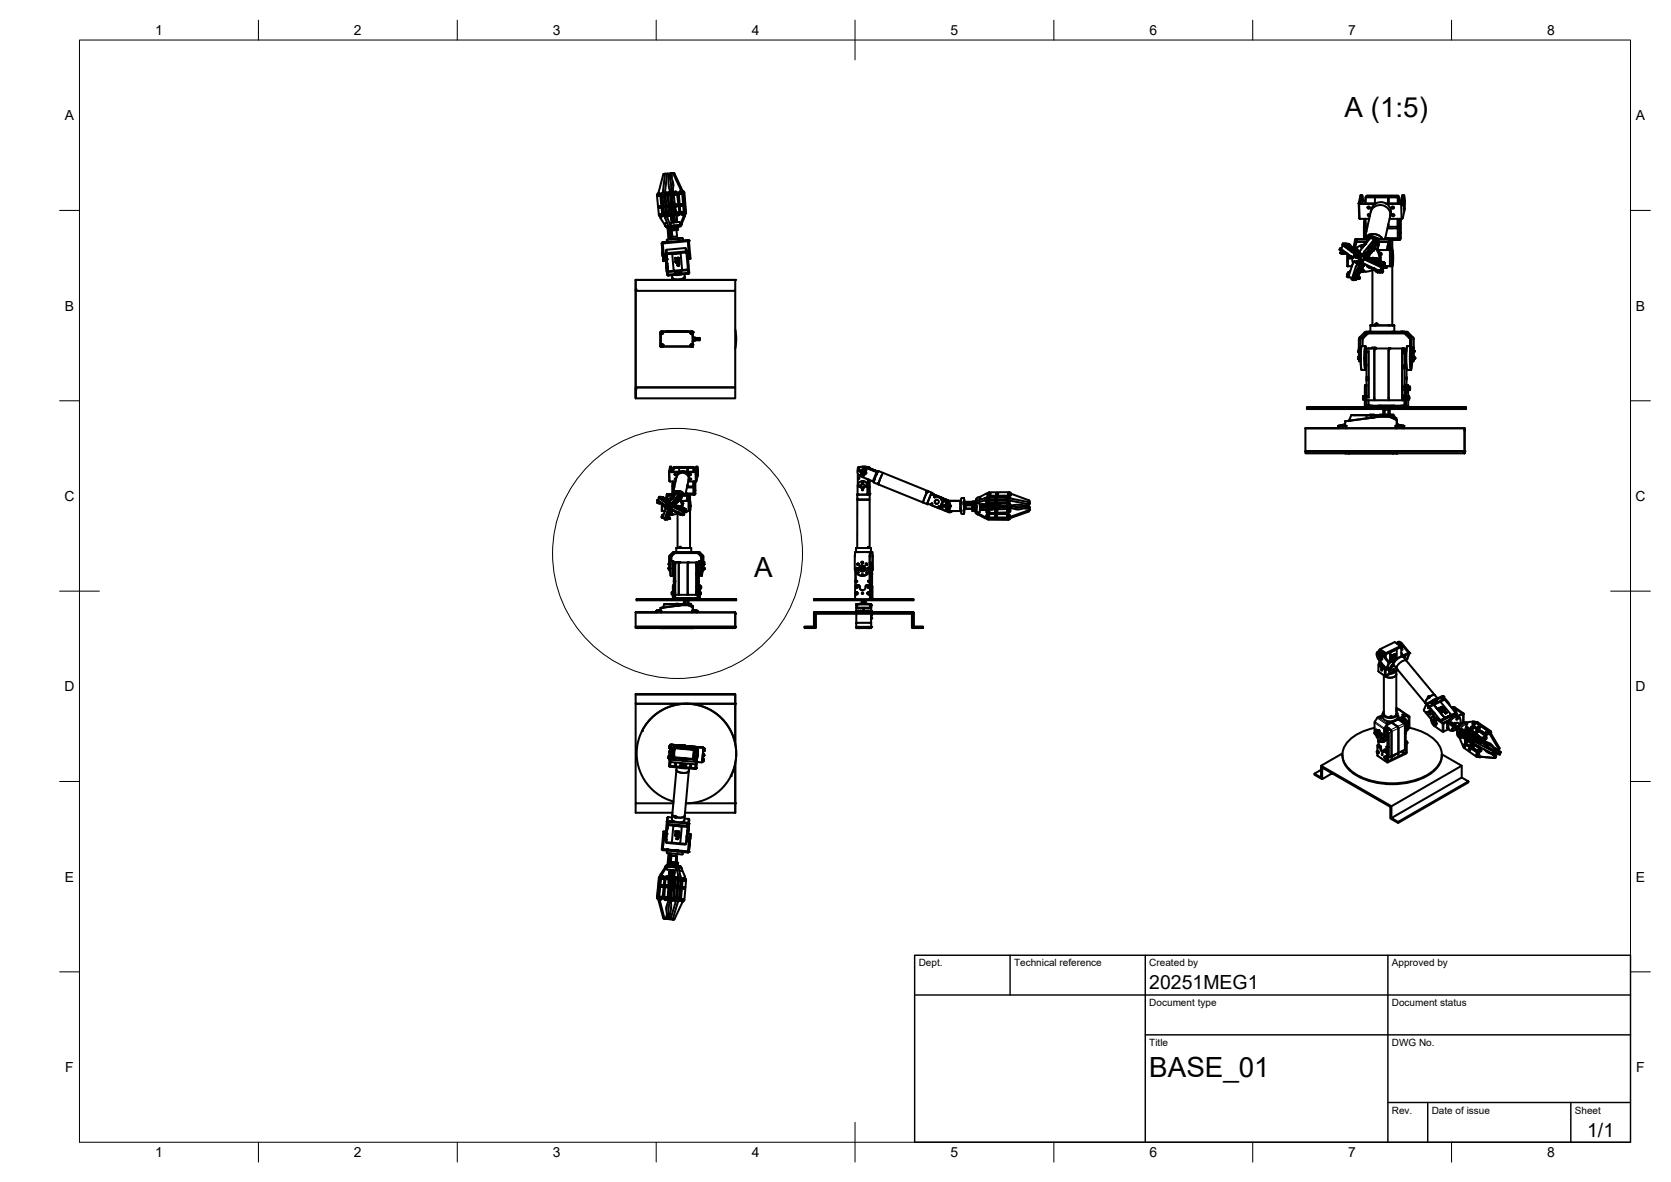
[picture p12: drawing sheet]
<svg xmlns="http://www.w3.org/2000/svg" width="420mm" height="297mm" viewBox="0 0 420 297" stroke-linecap="round" stroke-linejoin="round" font-family="sans-serif">
<defs><g id="words">
<g font-size="7">
<text x="338.1" y="29.3">A (1:5)</text>
<text x="189.6" y="145.1">A</text>
<text x="289" y="270.6">BASE_01</text>
</g>
<g font-size="4.9">
<text x="289" y="248.5">20251MEG1</text>
<text x="399.1" y="285.7">1/1</text>
</g>
<g font-size="3.5">
<text x="39" y="8.8">1</text>
<text x="89" y="8.8">2</text>
<text x="139" y="8.8">3</text>
<text x="189" y="8.8">4</text>
<text x="239" y="8.8">5</text>
<text x="289" y="8.8">6</text>
<text x="339" y="8.8">7</text>
<text x="389" y="8.8">8</text>
<text x="16.3" y="30.2">A</text>
<text x="411.3" y="30.2">A</text>
<text x="16.3" y="78">B</text>
<text x="411.3" y="78">B</text>
<text x="16.2" y="125.9">C</text>
<text x="411.2" y="125.9">C</text>
<text x="16.2" y="173.7">D</text>
<text x="411.2" y="173.7">D</text>
<text x="16.3" y="221.6">E</text>
<text x="411.3" y="221.6">E</text>
<text x="16.4" y="269.4">F</text>
<text x="411.4" y="269.4">F</text>
<text x="39" y="290.8">1</text>
<text x="89" y="290.8">2</text>
<text x="139" y="290.8">3</text>
<text x="189" y="290.8">4</text>
<text x="239" y="290.8">5</text>
<text x="289" y="290.8">6</text>
<text x="339" y="290.8">7</text>
<text x="389" y="290.8">8</text>
</g>
<g font-size="2.5">
<text x="231" y="242.9">Dept.</text>
<text x="255" y="242.9">Technical reference</text>
<text x="289" y="242.9">Created by</text>
<text x="350" y="242.9">Approved by</text>
<text x="289" y="252.8">Document type</text>
<text x="350" y="252.8">Document status</text>
<text x="289" y="262.9">Title</text>
<text x="350" y="262.9">DWG No.</text>
<text x="350" y="279.9">Rev.</text>
<text x="360" y="279.9">Date of issue</text>
<text x="396" y="279.9">Sheet</text>
</g>
</g></defs>
<!-- layer: Visible -->
<g fill="none" stroke="#000" stroke-width=".51">
<path d="M165.3 49l.1 .1h.1M165.3 49h.2v.2M165.3 49h.1M165.3 49l.2 .1M165.4 48.9l.1 .2M165.5 48.9v.3M165.5 48.9l.2 .1-.2 .2M165.5 49.1h.1M165.5 49.1l-.1 .1M165.5 48.9l.3 .1-.3 .2M165.5 48.9l.2 .1-.1 .2M165.5 49l.1 .1"/>
<path d="M165.6 48.9l.1 .3zM165.6 48.9h.1M165.6 52.1l.2-.2v.3M165.6 49v.1zM165.6 52.1h.1M165.7 48.9h.1M165.7 49.2h-.2M165.7 49.2h.1M165.7 49v.1M165.8 51.9v.3zM165.8 52.2h.1M165.8 51.9l.1 .1-.1 .2"/>
<path d="M165.8 52l-.1 .2M165.8 51.9v.3M165.8 52l-.2 .1M165.8 54l.1 .1 .1-.1M165.8 54l.2-.1-.1 .3M165.8 54h.1M165.8 52v.1h-.2M165.8 51.9l.3 .1-.2 .2-.2-.3h.3l-.1 .2M165.8 54h.2M165.8 51.9l.2 .1-.1 .1M165.8 51.9l.1 .2M165.9 52v.1z"/>
<path d="M165.9 52.1h.1M165.9 53.9l.1 .2M165.9 53.9h.2M165.9 53.9l.1 .3M165.9 51.9l.1 .2M165.9 52l.1 .1M165.9 54.2h.1M166 51.9h-.1M166 53.9v.3M166 51.9l-.1 .2M166 52.1h.1M166 53.9l.1 .1-.1 .2"/>
<path d="M166 54.1h.1M166 54.1l-.1 .1M166 53.9l.2 .1-.2 .1M166 49l.5 5.2a.41 .41 0 0 1-.3 .3 .41 .41 0 0 1-.4-.2l-.6-5.2M166 53.9l.2 .1-.1 .1M166 53.9l.1 .2M166 54l.1 .1v-.1M166.1 49l-.1-.3a.41 .41 0 0 0-.4-.2 .41 .41 0 0 0-.4 .3v.3M166.1 54.5l1.1 2.1M166.1 53.9l.1 .1-.1 .1M166.1 54.1v.1M166.1 54.1h.1"/>
<path d="M166.1 53.9h.1M166.1 53.9l.1 .2M166.1 54v.1M166.2 53.9h-.1M166.2 49l.5 4.9-.1 .4-.5 .2M166.2 54.1h.1M166.4 49.4h-.2M166.5 51.9v.1M166.6 53.5h.1M166.7 52.4l.2 1.9M166.9 43.7l-1.3 4.8a.47 .47 0 0 1 .6 .5M167 52h.1"/>
<path d="M167 52h.2M167.1 51.8v.2M167.1 51.8h.2M167.1 51.8h-.1M167.1 51.8l.1 .2M167.1 49.3l.1 .8M167.1 51.8l.1 .2zM167.2 51.8l.1 .2zM167.2 54.3l-.7-5.9-.2 .6 .5 4.9 .3 .5M167.2 54.4h-.1M167.2 53.5v1.3M167.2 54.8l.9 2.3"/>
<path d="M167.3 51.8v.2M167.3 43.7h-.4M167.3 43.7l-.7 5.1 .2 .5h.3M167.3 48.9l.6 5.3 .3 .1 .1-.4M167.3 48.4l-.2 .5 .5 5 .3 .4M167.3 51.8l.1 .2M167.3 51.8h.1M167.3 52l.2 1.5M167.3 52h.1M167.4 56.8l.2 .4 .6-.1M167.4 51.8v.1M167.5 48.7h.1"/>
<path d="M167.6 49h.1M167.5 48.4h-.2M167.5 53.4l-.3 .1M167.5 48.7l.1 .3zM167.6 49l-.1-.3 .1 .3M167.6 48.8l.1 .1M167.6 48.7l.1 .3M167.7 48.7v.3M167.7 49h-.1M167.7 48.7v.2M167.7 48.7h.1M167.7 54.3l.1 .4"/>
<path d="M167.7 48.7l.1 .3M167.7 48.7l.1 .1M167.7 43.8l-.5 4.6M167.7 49h.1M167.7 56.1h-.5v.7h.8M167.8 48.7l.1 .2M167.8 48.7v.2M167.8 54.7l.9 2.3M167.8 51.7h.2M167.8 48.7l-.3-.3-.2 .5M167.8 43.6h.2l.1 1.1M167.8 49l.3 3"/>
<path d="M167.8 51.7l.1 .3M167.8 48.7l.1 .3M167.8 43.6l-.5 .1M167.8 52h.2M167.8 43.6l-.1 .2M167.8 48.8h.1M167.8 57.2l.3 3M167.8 48.8l.1 .1M167.9 51.7v.3M167.9 48.7l-.1 .1M167.9 49v1M167.9 49.3h.1"/>
<path d="M167.9 48.9v.1M167.9 51.7l.1 .3M167.9 57.2l.3 3M167.9 51.7l.1 .3zM167.9 48.9h.1M168 53.9h.4M168 52h.2M168 53.7l.1 .2M168 53.7h.1M168 56.8h.1M168 53.7l.1 .3M168 53.7l.1 .2 .1-.2"/>
<path d="M168 48.8l.4 4.9M168.1 54.3l-.2 .1M168.1 53.7v.3v-.3l-.1 .1 .1 .1M168.1 53.7h.1M168.1 51.9l-.1-.2 .1 .3M168.1 52l.2 1.7M168.1 51.7h-.1l.1 .3M168.1 51.7v.1M168.1 51.7h.1M168.2 51.7v.2zM168.2 44.7l-.1 1.7 .3 1.6M168.2 57l.1 .1"/>
<path d="M168.2 53.7l.1 .2M168.2 48.7h.2M168.3 48.3l-.3 .1-.2 .3M168.3 53.7v.2M168.3 48.9h.1M168.3 57.1l.2 3M168.3 53.7h-.1M168.3 54.1l.2 .2M168.3 48.7v.2M168.3 53.7h.1M168.3 48.7h.1M168.3 48.7l.1 .2"/>
<path d="M168.3 53.7l.1 .2zM168.4 53.7h-.1M168.4 48.7v.2M168.4 44.7l.3 1.6v1.6M168.4 53.9l.3 .4 .2-.4M168.4 47.9v.1M168.4 48.9h.1M168.4 48l.1 .5M168.4 48.7l.1 .2M168.4 51.7l.1 .2M168.4 48.6v.1M168.5 54.3h.2l.3 1.3"/>
<path d="M168.5 48.7v.2M168.5 48.6v.3M168.5 48.6h.2M168.5 51.7l-.1 .1M168.5 57.1v.3h.6M168.5 51.6v.3zM168.5 48.7l.1 .2M168.5 51.7l.1 .2M168.5 57.6l.1 .2h.5M168.5 48.6l-.3-.3-.1 .5M168.6 48.6v.3M168.6 48.9l.1 2.7"/>
<path d="M168.6 48.7h.1M168.6 57.9l.2 2.2M168.6 48.7l.1 .1M168.6 51.7l.1 .2zM168.6 53.7l.1 .2M168.6 53.7v.2M168.6 48.9h.1M168.7 48.9h.1M168.7 53.7v.2M168.7 47.9l.1 1.3 .6-.1-.2 .1v-.2M168.7 48.6h.1M168.7 48.8v.1"/>
<path d="M168.7 51.9l-.1-.2v.2h-.1M168.7 50.8h.4zM168.7 48.8h.1M168.7 57.9l.1 1.6h.3M168.7 48.6h-.1M168.7 57l.1 .1M168.7 51.7l.1 .2M168.7 53.7l.1 .2M168.7 51.7h.1M168.7 53.7h.1M168.7 51.7h-.3M168.7 53.6v.1"/>
<path d="M168.7 43.6l.1 .2M168.7 48.6v.2M168.7 48.9h-.3M168.7 51.9h.1M168.7 48.5l.3 2.3M168.7 51.6l.1 .3M168.7 53.6l.2 .3M168.7 53.6l.1 .3M168.7 44.1h.1M168.7 51.6h.1M168.7 43.5v.1M168.8 54.2v.1"/>
<path d="M168.8 43.8v.3M168.8 44.3h.1M168.8 51.9l.1 1.7M168.8 44.2h.1M168.8 44.4h.1M168.8 43.6h.1M168.8 43.8h.1M168.8 51.7v.2M168.8 52.3l.4-.1zM168.8 44.6v.1M168.8 57.1h-.5M168.8 44.7h-.4"/>
<path d="M168.8 44.4v.1M168.8 57.4l-.5 .1M168.8 57.4v.1M168.8 53.7h.1M168.8 51.7h.1M168.8 44.6h.1M168.8 44.7l.5 1.6-.2 1.6M168.8 53.6v.3v-.2M168.8 51.6v.1M168.8 54.2h.1M168.8 51.6l.1 .3M168.8 51.7v.1"/>
<path d="M168.8 44.1v.1M168.8 51h-.1M168.8 54.3v.1M168.8 57.8v.1M168.8 44.5v.1M168.8 57.8h-.5M168.8 44.5h.1M168.8 51.9h.1M168.8 53.6l.2 .3zM168.9 53.7v.2M168.9 51.4h-.2l.5-.1-.5 .1M168.9 54.6h.1"/>
<path d="M168.9 53.5v-.2l.1 .3-.1-.1M168.9 51.8l.3-.1zM168.9 51.5l-.2 .1 .5-.1-.5 .1M168.9 54.8h.1M168.9 43.5h.2l-.8 .1 .1 1.1M168.9 55v.4M168.9 55.4v.1M168.9 53.7h.1M168.9 55.2h.1M168.9 55.6l.2-.1zM168.9 55.6l.4-.1 .1 .4-.5 .1M168.9 55.6h.1"/>
<path d="M168.9 53.9h-.2M168.9 53.7l.1 .2zM169 53.6l-.1 .1M169 55.5v.1M169 53.6h-.1M169 52.5l.3-.1-.5 .2M169 49.2l.4 3.7M169 53.8h.1M169.1 57.1h.1M169.1 55.9l-.5 .1v.6M169.1 57.6h.1M169.1 50.8h-.3"/>
<path d="M169.1 57.6v.2M169.1 50.8h.1M169.1 43.5h.1M169.1 47.9h.1M169.1 47.9v.2M169.1 57.6v.2zM169.1 50.8l-.4 .1M169.1 48v.1M169.1 43.5l2.2 4.6M169.1 43.5l.5 .1 2.2 4.7M169.1 57.2h.1zM169.1 57.2l.1 .2z"/>
<path d="M169.1 51l-.4 .1M169.1 50.8l-.4 .2M169.1 51h-.3M169.1 54.2h-.3M169.1 50.9v.1M169.1 43.5h-.4M169.1 48.1v.1M169.1 57.2v.2M169.1 51.1h.1M169.1 48.2l.1 .3M169.1 51.1l-.4 .2M169.1 51l.1 .1-.5 .1h.1"/>
<path d="M169.1 51.1l-.3 .1M169.1 51.3l-.2 .1M169.1 54.3l-.3 .1M169.2 48.6v.1M169.2 57.2h.1M169.2 57.1h.1M169.2 57.2v.2v-.2M169.2 57.6h-.1M169.2 57.6h.1M169.2 51.5l-.3 .1M169.2 51.1v.4M169.2 57.6v.1"/>
<path d="M169.2 48.6h.1M169.2 57.6v.1zM169.2 57.2v.2M169.2 51.5v.2M169.2 48.7v.1M169.2 48.9h.1M169.2 48.1v.1M169.2 48.3v.1M169.2 51.9l-.4 .1M169.2 51.7h-.3M169.2 51.9l-.3 .1M169.2 55.1l-.3 .1"/>
<path d="M169.2 51.9h.1M169.2 48.5v.1M169.2 53l.1 .9M169.2 57.1v.1M169.2 51.7v.3M169.2 52v.1M169.2 48.5h.1M169.2 45.9l.1 .7M169.2 57.2h.2M169.2 52.2l-.4 .2M169.2 52.1l-.4 .1M169.2 51.8l-.4 .2 .1-.1"/>
<path d="M169.2 52.1l-.3 .1M169.2 55.3l-.3 .1M169.2 55.5h-.2M169.2 55.5l.3-.1-.5 .2M169.2 52l-.4 .1h.1M169.2 52.1v.2M169.3 48.8v.1M169.3 49v.1M169.3 57.1h.1M169.3 57.2h.1M169.3 57.6v.1zM169.3 52.6l-.5 .2"/>
<path d="M169.3 52.3v.1l-.5 .1h.2M169.3 52.6l-.3 .1M169.3 57.1v.3M169.3 52.5v.3M169.3 57.6h.1M169.3 52.8l-.5 .1M169.3 52.6l-.5 .1h.2M169.3 52.8l-.3 .1M169.3 52.8h.1M169.3 57.6l.1 .1M169.3 52.8l-.5 .1h.2M169.3 57.2v.2"/>
<path d="M169.4 57.6h.1M169.4 57.1h.1M169.3 55.5l-.4 .1M169.4 57.2h.1M169.4 55.8v.1M169.4 48.7l.6 5M169.4 57.2v.2M169.4 55.9h.1M169.4 57.4h-.3M169.4 57v.4M169.4 53.9h.1M169.4 48.7v-.2a.41 .41 0 0 1 .3-.3 .41 .41 0 0 1 .4 .2l.7 5.4a.41 .41 0 0 1-.3 .3 .41 .41 0 0 1-.4-.2l-.1-.2"/>
<path d="M169.4 57h.1M169.4 54.1l-.6 .2M169.4 53.9l-.5 .2M169.4 54.1l-.3 .1M169.4 57v.1M169.4 57.1v.1M169.4 57.1h-.1M169.4 55.7h-.1M169.4 54.3l-.6 .2v.1M169.4 53.9l-.5 .1 .5-.1M169.4 54.1l-.6 .1M169.4 55.6h-.1"/>
<path d="M169.4 54.3l-.3 .1M169.4 53.9v.4M169.4 54.1h.1M169.5 57.1h.1M169.4 57.6l.1 .1zM169.4 51.7l.1 .1M169.4 54.5l-.5 .1v.4M169.4 54.3l-.6 .1M169.4 54.3l.1 .2-.6 .1M169.4 56.6v.2l.1-.2M169.4 54.5l-.5 .1M169.4 54.5h.1"/>
<path d="M169.4 57.6l.1 .1M169.5 57.1h-.1M169.5 51.8h.1M169.5 54.7l-.6 .1M169.5 54.5v.3l-.6 .2M169.5 51.6h-.1M169.5 54.7h.1M169.5 56.9v.2M169.5 54.8v.1M169.5 56.9v.2h-.7M169.5 57.2h.1M169.5 51.6v.2"/>
<path d="M169.5 55.1l-.6 .1M169.5 54.9l-.6 .1M169.5 54.6l-.6 .2M169.5 55.1h-.3M169.5 51.6h.1M169.5 56.9v.1M169.5 57.6h.1M169.5 55.3l-.6 .1M169.5 55l-.6 .2M169.5 55.3h-.3M169.5 54.9v.2M169.5 55.2v.1"/>
<path d="M169.5 54.2l.1 1.2M169.5 57.2v.1M169.5 54.1h-.1M169.5 51.7l-.2 1.3 .5-.1M169.5 57.3l-.1 .1M169.6 57.1h.1M169.5 57.3h.1M169.5 57.2l.1 .1zM169.5 57.6l.1 .1M169.5 51.6v.1M169.5 55.1v.1l-.6 .2M169.5 55.4v.1"/>
<path d="M169.5 55.3v.1M169.5 53.8l.1 .1M169.5 51.5v.3M169.5 55.5h.2zM169.5 57h.1M169.5 55.4l-.5 .1M169.5 55.5h.2M169.5 57.2l.1 .1M169.5 48.6l.1 .2M169.6 57.6h.1M169.6 57.2h.1M169.6 48.8l.2 .1"/>
<path d="M169.6 53.8l-.1 .3M169.6 57.6v.1M169.6 48.8h.1M169.6 48.5v.1M169.6 57v.1M169.6 57v.2M169.6 55.3v.2M169.6 55.5h.4zM169.6 57.7v-.1v.1M169.6 48.7l.1 .1M169.6 48.7h.1M169.6 57.6l.1 .1z"/>
<path d="M169.6 57.1l.1 .1M169.6 48.6h.1M169.7 57.1h.1M169.7 57.6v.1M169.7 48.8h.1M169.7 57.7l-.6 .1M169.7 57.7h.2M169.7 48.6h-.1M169.7 51.4l-.2 .2M169.7 57.1v.1M169.7 48.5l-.1 .2M169.7 48.5l.1 .1"/>
<path d="M169.7 48.5h-.1M169.7 53.3l.2 .1zM169.7 55.5h-.3M169.7 48.7l.1 .1M169.7 51.6l-.1 1.3M169.7 48.7v.1M169.7 48.4h.1M169.8 48.6h.1M169.8 48.2a.45 .45 0 0 1 .5 .4l.7 4.9-.1 .4-.3 .2M169.8 48.9h.1M169.8 48.4l.1 .1M169.8 48.4h.1"/>
<path d="M169.8 48.8v.1M169.8 48.5h.1M169.8 48.5v.1M169.8 48.5v.3M169.8 57h-.3M169.8 48.7h.1M169.8 53.2l.1 .3M169.8 57.3h-.2M169.9 52.7l-.1 .2-.5 .1 .6-.1-1.1 .1h.5v-.2M169.9 57.5v.2M169.9 48.7v.1M169.9 48.6h.1"/>
<path d="M169.9 53.3v.2M169.9 51.7l.2 .2M169.9 51.7h.1M169.9 51.5v.2M170 51.5h-.1M170 51.5v.1M170 48.5v.3M170 48.8l-.2 .1M170 48.5h.1M170 48.8h.1M170 51.6h.1M170 51.7h.1"/>
<path d="M170 51.6l.1 .1M170 53.8l-1.1 .1M170.1 51.6h.1M170.1 54v1.5M170.1 51.4h.1M170.1 51.5h.1M170.1 51.8h.1M170.1 51.7v.1M170.1 56.9h-.3v.4M170.1 53.9v.1M170.1 51.8h-.1M170.1 51.7h-.1"/>
<path d="M170.1 51.9h.1M170.1 55.5h-.4M170.1 55.5h-.7v.4l.9-.1M170.1 55.8h.8l.1 .7-2.1 .2-.2-.1M170.1 57.8l.1 1.6h-.1l-1 .1-.2-1.6M170.1 51.5v.1M170.1 51.5l.1 .1M170.1 53.9l.1 .1M170.1 60l.5-.1zM170.1 54h.1M170.1 51.4l-.1 .1M170.2 51.7v.1"/>
<path d="M170.2 57v.3M170.2 51.4h.1M170.2 51.9h.1M170.2 51.8h.1M170.2 51.7h.1M170.2 57.3h-.4M170.2 57.3h.3l-1.7 .1M170.2 51.6v.1M170.2 53.5v.2M170.2 53.5h.1M170.2 51.6h.1M170.2 51.5h.1"/>
<path d="M170.2 57.4v.3M170.2 51.4l.1 .1M170.2 53.7l.2 .2M170.2 53.7h.1M170.2 57.7h-.3M170.2 57.7l.3-.1-1.7 .2M170.3 53.5h-.1M170.3 51.7h.1M170.3 51.6h.1M170.3 53.8h.1M170.3 53.7l.1 .1M170.3 53.6h.1"/>
<path d="M170.3 53.4v.1M170.3 51.8l-.2 .1M170.3 53.6v.1M170.3 51.8h.1M170.3 53.4l-.1 .1M170.4 51.5v.1M170.4 53.6h-.1M170.4 51.6l-.1 .2M170.4 53.4h.1M170.4 53.7h.1M170.4 53.9h.1M170.4 53.4l.2 .1"/>
<path d="M170.4 53.8h.1M170.4 53.5h.1M170.5 53.4v.1M170.5 57.3v.1l-2.2 .2M170.5 53.5h-.1M170.5 53.5l-.1 .3M170.5 56.8l-1.6 .1M170.5 56.7l-1.6 .1M170.5 53.6h.1M170.5 53.4h.1M170.5 53.8l-.1 .1M170.5 54.1h.1"/>
<path d="M170.5 57.6v.2l-2.2 .2M170.5 53.7h.1M170.6 53.5v.2M170.6 53.7l-.2 .2M170.6 53.5h.1M170.6 53.7h.1M170.6 59.9h.5zM170.7 49l-.3 .1M170.7 51.4l.1 .4M170.9 48.4v.2M170.9 48.6v.1M170.9 48.4h.1"/>
<path d="M170.9 48.7l.1 .1M170.9 56.8l-.2 .1M170.9 48.6h.1M170.9 48.6l.1 .1M170.9 48.5h.1M171 48.7h.1M171 48.5l-.1 .1M171 48.5h.1M171 48.3v.1M171 48.6v.1M171 48.3h.1M171 48.3l-.1 .1"/>
<path d="M171 48.6h.1M171 48.8h.1M171 48.4l.1 .1M171 48l.5 .1 .2 .4M171 48.6l.1 .1M171 53.1h-.1M171.1 48.3h.1M171.1 48.3l.2 .1M171.1 48.7h.1M171.1 48.4l-.1 .1M171.1 48.4v.2M171.1 48.6v.1"/>
<path d="M171.1 48.5v.1M171.1 48.4h.1M171.1 48.8h.1M171.1 51.5h.1M171.2 51.4h.1M171.2 51.5l-.1 .1M171.2 51.4v.1M171.2 51.5l.1 .1M171.2 48.5h.1M171.2 48.6h.1M171.2 51.7h.1M171.2 56.8l-1.1 .2"/>
<path d="M171.2 51.4l.1 .1M171.2 51.6v.1M171.2 51.3v.4M171.3 51.6h-.1M171.3 51.3v.1M171.3 53.4l.1 .4M171.3 51.3h.1M171.3 48.4v.2M171.3 48.7l-.2 .1M171.3 48.4h.1M171.3 51.3h-.1M171.3 51.4h-.1"/>
<path d="M171.3 51.4l.1 .2M171.3 53.4h.1M171.3 48.6v.1M171.3 51.3l.2 .1M171.3 51.7h-.1M171.3 51.6h.1M171.3 51.8h.1M171.4 51.5h.1M171.4 53.4h-.1M171.4 51.4h.1M171.4 53.7h.1M171.4 53.6v.1"/>
<path d="M171.4 51.8h.1M171.4 53.5h.1M171.4 53.3v.1M171.4 53.5v.1M171.4 53.4v.1M171.4 51.6l-.1 .1M171.4 53.4l.1 .1M171.4 51.6h.1M171.4 56.2l-.1 .3M171.4 53.6l.1 .1M171.5 53.6h-.1M171.5 53.8h.1"/>
<path d="M171.5 53.4v.1M171.5 51.4v.2M171.5 51.4h.1M171.5 53.5v.2M171.5 53.3h-.1M171.5 53.7h.1M171.5 48.5v-.2a.41 .41 0 0 0-.4-.3 .41 .41 0 0 0-.4 .3l.4 5.3M171.5 53.4h.1M171.5 48.5l.4 5M171.5 51.6l-.2 .2M171.5 53.5h.1M171.6 51.6h-.1"/>
<path d="M171.6 53.5h.1M171.6 53.6h.1M171.6 48l.5 .4M171.7 48.5l.4 5M171.7 48l.3 .5 .4 4.9-.2 .5M171.7 53.4v.2M171.7 53.6l-.2 .2M171.7 53.4h-.4M171.7 53.6h.1M171.8 48.3l-.1 .5M171.9 53.9v.4l-1 2.5M171.9 51.4h.1"/>
<path d="M171.9 51.4v.1M172 53.5l-.1 .2a.41 .41 0 0 1-.3 .3 .41 .41 0 0 1-.4-.2l-.1-.3M172 53.1l.2 1.2-1 2.5M172.1 53.5l-.2 .4-.3 .1M172.1 48.5l.4 4.9-.3 .5M341.6 51.1l.2 3.8 .1 .1M341.6 51.1h4.4M341.6 51.1l.3 3.9M341.6 51.1l.1 .1M341.6 51.1l.4 .2h3.7M341.9 55h2.4M342.1 49.2l-.5 1.9"/>
<path d="M342.1 49.1h.4M342.1 49.1v.1M342.4 50.3v.6zM342.5 49.5v.6zM342.6 50.5h.7M342.6 50.5l-.1 .6M342.6 50.5l-.1-.2v.8M342.6 50.5l-.1-1.4-.5 2M342.9 56.9l.1 3M343 59.9v.2M343 59.9h.2M343.1 55l-.1 1.9"/>
<path d="M343.3 50v1.1M343.4 49.6l.2-.4h8l.2 .4M343.4 49.6h8.1v1.5M343.4 49.6v1.5M343.4 55v4.1M343.4 56v.9M343.4 57v.1M343.4 59.9h.1M343.5 57.2v.5l.1-.3M343.5 59.6l-.3 .5M343.6 59.6l-.1 .3M343.6 59.6l-.2 .3"/>
<path d="M343.6 59.6h.1M343.6 58.2l-.1 .2M343.6 60h.1M343.6 49.2h7.7l.2 .4h.3M343.6 59.5v.1M343.6 57.4l.1 .1M343.6 59.7v.3M343.6 59.6v.1M343.7 59.6l-.1 .4M343.7 59.6v.1M343.7 59.6l.2 .1M343.7 59.7v.3"/>
<path d="M343.7 59.7h.1M343.8 59.4l-.2 .1M343.8 59.7l-.1 .4M343.8 59.8l-.1 .2M343.8 57h-.4l.2 .4M343.9 52l.2 .3 .4-.1M343.9 59.8l-.1 .3M343.9 59.8h.1M343.9 59.7l-.1 .4M343.9 53.9l.2 .3 .4-.1M344 59.8l-.2 .3M344 59.8h-.1"/>
<path d="M344 59.8h.1M344 59.1l.6-.2-.9 .5zM344 59.6l-.1 .2M344 59.6l-.1 .1M344 59.6v.1M344 59.6h.1M344 59.6v.2M344 59.8v.2v-.2M344.1 59.7h.1M344.1 59.7l-.1 .1M344.5 59.9l.3-.4 .6 .1-1-.3-.8 1.4M344.5 54l-.3-.2-.3 .2 .2 .3h.4"/>
<path d="M344.6 59a2.66 2.66 0 0 1 3 1.1M344.8 52.6l-.1 .6M344.8 52.6a2.53 2.53 0 0 1 3.4-1.6 2.53 2.53 0 0 1 1.3 3.4M345.1 59.4h.1M345.3 59.9l.2-.3 1.3 .4M345.4 59.9l-.3 .1M345.4 59.9l.2 .1M345.4 59.9h.1M345.7 49.6v1.5M348.3 59.9h.6zM348.3 59.9h3.6M348.4 59.9h.6z"/>
<path d="M348.4 51.1h4.1M349.1 49.6v1.5zM349.4 55h2.8v.2M349.5 54.4l-1.2 5.7M349.5 54.4a2.52 2.52 0 0 0-1.9-2.8 2.52 2.52 0 0 0-2.9 1.7l-1.6 6.8M349.6 53.8l-.1 .7M350 52l.2 .3 .3-.1M350 53.9l.3 .3 .3-.2M351.3 57.4h.2M351.3 49.2h.3M351.5 55.2v-.2v2h-2.4v-.7v.7h-.1M351.5 57l-.2 .4h-2.4"/>
<path d="M351.5 55.2v4.7M351.7 50h.1M351.7 49.9h.1M351.8 49.6v.3M351.8 50l-.2-.1-.1 1.2M351.9 59.9l-.4 .4M351.9 55.2v4.7M351.9 55v.2M351.9 55.1v.5zM351.9 58.3v.4zM351.9 50.5v-.5l-.2 1.1 .1-.6h.5M352.1 56.1v1.6z"/>
<path d="M352.2 55.2v.4zM352.2 58.3v.4zM352.2 55.2v4.7l-.3 .4M352.3 51.2l.1 3.8 .3-.2M352.3 51.2l-3.6 .1M352.5 55h-.2M352.6 51.1l-.3 .1M352.6 51.1l.4-2 .2 1.8-.1 2M352.9 50.3v.6zM352.9 51.3v.6zM353 52.1v.6zM353 49.5v.6z"/>
<path d="M353 49.1h-.4l-.5 2M353 50.3v1.6zM353.1 52.1v.7zM353.1 52.9l-.4 1.9M353.2 50.3v.5zM159.8 73.1v24.3h25.1v-24.3M166.5 61l-.1 .2M166.6 63.3v.3zM166.6 63.5v.4zM166.6 63.8l.1 1.1zM166.6 61.2l.4 4.3-.2 .1M166.7 60.9l-.2 .1"/>
<path d="M166.7 64.2v.3zM166.7 64.4l.1 1.2zM166.8 65v.4zM166.9 64l.1 .7zM166.9 64.1l.1 .4zM167.4 63.6l.1 1.4zM167.4 65.3l.3 3.7M167.4 65.2h.3v1.1M167.4 65.5v.2zM167.4 63.9l-.5 .1M167.5 63l.1-.2v1.1M167.5 66.2v.2z"/>
<path d="M167.5 66.3l.1 1.1zM167.5 64.7h-.5M167.5 63v.1M167.5 63.5v-.5l.1 .9M167.5 63.5l.4 4.7-.3-4.3M167.5 63.5l.1 1.5h-.1M167.5 63.5l-.1 .1M167.6 63.9l5-.5 .4 4.3-1.5 .1M167.6 63.8h.1M167.6 67.2v.3zM167.6 62.8l4.8-.5 .2 1.1-.2-.2-4.8 .4M167.6 68l.1 .2z"/>
<path d="M167.6 60.8h.2zM167.7 65.4v.2zM167.7 66.1l.1 .2zM167.7 66.3l.3 2.9M167.8 69l.2 .2M167.9 67.3h.1M167.9 68.1h.1M167.9 68h.1M168 69.2h.1M168 60.8h-.4h.3M168.3 60.8l-1.7 .1 1.2-.1M168.7 60.1h.5z"/>
<path d="M168.8 60.1l-.7 .1M168.8 60.1l2.8-.3 .1 .6-4 .4v-.6h.4M169 69.2l.1 1.1M169 63.8l.4 4.2 2.1-.2M169.3 60.1l.7-.1zM169.7 68.6h.4zM169.7 64.8l.1 .6 .1-.5 .5 .4h.3l.1-.3M169.8 64.8l.2 .1zM169.9 65.6l.4-.1zM170 64.9l.1 .1zM170 68.2h-.3M170 66h.3z"/>
<path d="M170.1 65l.3 .2zM170.1 68.3l.7-.1a.38 .38 0 0 1-.7 .1zM170.3 65.5h.3zM170.3 66.6h.1M170.3 66l.4-.1zM170.4 65.2h.1zM170.4 66.7h.1M170.4 66.6v.2l.3-.1M170.4 66.3l.4-.1zM170.4 66.3h.2M170.5 64.9v-.1l.2 .3M170.5 64.8h.2z"/>
<path d="M170.5 66.6h.1M170.5 66.7h.1M170.5 65.2h.1zM170.6 66.7h.1M170.6 66.5h.1M170.6 65.5l.2 .1zM170.6 66.6h.1M170.7 65.1l-.1 .1zM170.7 66.6h-.2v.1M170.7 66.7h.1M170.7 64.8l.1 .2zM170.7 66.6h.1"/>
<path d="M170.7 68.4h-.4M170.7 66.6v.1M170.7 65.8l-.2-.2a.32 .32 0 0 0-.4 0 .32 .32 0 0 0-.2 .3v-.1M170.7 65.8v.1zM170.8 65.6v.2zM170.8 66.2l-.2 .1 .2 .1-.2-.1M170.8 66.4l-.4 .1M170.8 65.8l-.1 .2-.4 .1-.4-.1v-.4l-.1 .2M171 68.5h.4zM171.1 63.6l-2.1 .2 2.1-.2 .4 4.2M171.3 68l-.3 .1M171.4 68.9l-1.7 .2"/>
<path d="M171.5 60.5h.3h-.3M171.6 60.5h.2zM172.1 68.9l.1 1.4M172.2 69.5a2.37 2.37 0 0 1-3.1 .3M172.4 62.3v.9M172.6 63.1l.1 .2 .1 1.2-.1 .1M172.7 63.4h.5l.1 .6v.1l-.5 .1M172.7 65.1l.3 .1 .3 3.3-.2 .3M173 60.4l-1.9 .1M173 67.7l.1 .9-5.1 .4M173 60.6l.4 4.4zM173 67.7l-.1 .2-4.8 .5-.2-.2 1.5-.2"/>
<path d="M173 67.7l.1 1.1M173.1 68.8l-5.1 .4M173.1 68.8h.1M173.1 60.4l.1 .2M173.1 60.4l.1 .1M173.1 60.4h-.1l.2 .2M173.2 62.7v.3zM173.2 62.9v.4zM173.2 60.6l.4 4.3-.2 .1M173.2 60.6l-6.8 .6 .3 3.2M173.2 63.6l.1 .4zM173.3 64.4l.1 .4z"/>
<path d="M184.9 70.3v2.8h-25.1v-2.8h25.1h-25.1v29.8h25.1v-2.7h-25.1v2.7M337 62.4l.4 .2M337 63.6h.4M337 63.6h.1M337 63.5l.4 .1M337 63.5v.1M337.1 63.6l.2 .1M337.1 63.6h.1M337.1 63.5l.4 .1M337.1 63.4l.4 .1M337.1 63.5h.1M337.1 63.4h.1"/>
<path d="M337.2 63.3l.3 .1M337.2 63.3l.1 .1M337.2 63.5h.1M337.2 63.3l-.1 .1M337.2 63.3h.3M337.2 63.5l.2 .1M337.2 63.3h-.1M337.2 62.6l3 2.1M337.2 63.4h.1M337.2 62.4h-.2l-.2 .3 1.2 .8h.5M337.2 63.2l.4 .1M337.2 63.2h.2"/>
<path d="M337.2 63.4h.3M337.2 63.2v.1M337.3 63.3l.2 .1M337.3 63.1h.1M337.3 63.7v.1M337.3 63.7h.1M337.4 63.2h.1M337.4 63.2h.2h-.4M337.4 63.6h.1M337.5 61.5l1.4 .8h.7M337.5 63.6l.4 .1M337.5 63.6h.1"/>
<path d="M337.5 63.5l.4 .1M337.5 63.6l.3 .2M337.5 63.5v.1M337.6 63.5l.3 .1M337.6 63.5h.1M337.6 63.5h-.1M337.6 63.3l-.1 .1M337.6 63.4l.3 .1M337.6 63.4h-.1M337.6 63.3h.1M337.7 63.3l.2 .2M337.7 63.3l.1 .1"/>
<path d="M337.7 63.5l.2 .1M337.7 61.2l-.2 .3M337.7 63.3l-.1 .1M337.7 61.7l-.5 .8M337.7 63.4l.2 .1M337.8 63.8h.1M337.8 63.7v.1M337.8 61.8l2.1 1.6 1 .4M337.9 63.7h.3M337.9 63.7l.2 .1M337.9 63.7h.1M337.9 63.6h.1"/>
<path d="M337.9 63.6v.1M337.9 63.6l.3 .1M338 63.5h.3M338 63.5l-.1 .1M338.1 63.8h.1M338.2 61.2l.3 .2M338.2 61.2l-.1 .2 .2 .2M338.2 61.2h.1M338.2 61.3l.3 .1M338.2 63.5h.1M338.2 61.3h.1M338.3 61.3h.1"/>
<path d="M338.3 61.6l.3 .1M338.3 61.6h.1M338.4 61.4h.1M338.5 61.4l.2 .1M338.5 61.4h.1M338.5 61.4l.2 .2M338.6 61.4h.1M338.6 61.5h.1M338.6 61.7h.1M338.6 61.3l-.1 .1M338.6 61.3l-.9-.1 1.3 .8h.8M338.7 61.3h.1"/>
<path d="M338.7 61.3l.5 .3M338.7 61.5h.1M338.7 61.3h-.1M338.7 69.1h.1M338.7 69h.1M338.7 63.7l.1 3.2h.1M338.7 61.5v.2M338.8 61.6h.1M338.8 61.3l.4 .3M338.8 61.4h.1M338.8 61.6l.3 .2M338.8 68.7l-.1 .3"/>
<path d="M338.8 68.7h.1M338.9 63.8l1.4 .9M338.9 62.3l2 1.2M338.9 64v2.9h1M338.9 61.4h.1M338.9 61.3v.1M338.9 61.3h.1M339 61.3l.3 .2M339 61.3h.1M339 68.5l-.2 .2M339 61.5h.1M339 68.4v.1"/>
<path d="M339 61.3l.3 .1M339 68.4h.1M339.1 68.4l.1 .1M339.1 61.4h.1M339.1 69.5l.8 .5M339.1 64.8l.3 .1M339.1 64.7l.4 .1h-.2M339.1 64.7v.1M339.1 64.8h.1M339.1 69.4v.1M339.1 61.5h.1M339.1 61.7h.1"/>
<path d="M339.2 69.3l-.2 .4M339.2 64.7l.3 .1M339.2 64.7h.1M339.2 61.6h.1M339.2 64.6l.4 .1M339.2 61.6l.2 .2M339.2 61.6l-.1 .1M339.2 64.6h.1M339.2 61.4h.1M339.2 64.5h.4M339.2 64.5l.4 .1M339.2 64.5h.1"/>
<path d="M339.2 64.7l.1 .1M339.2 64.5v.1M339.3 61.5l.1 .1M339.3 61.5h.1M339.3 61.4l.2 .2M339.3 61.4h.1M339.3 64.6h.1M339.3 64.6h.3M339.3 64.3l.3 .1h-.1M339.4 61.5l.1 .1M339.4 61.7h.1M339.4 61.8h.1"/>
<path d="M339.4 64.3l-.1 .1M339.4 64.5h.1M339.4 61.5h.1M339.4 64.5h.2M339.4 64.4h-.1l.4 .1M339.4 61.6h.1M339.4 64.4h.1M339.5 61.7l.3 .3M339.5 61.7h-.1M339.5 64.8l-.1 .1M339.5 61.6h.1M339.5 68.1l-.9 1.4 .8 .2"/>
<path d="M339.5 64.8h.2zM339.5 64.8h.2M339.5 61.6v.2M339.6 62.3l.1 .1M339.6 64.7l.1 .1M339.6 64.7l-.1 .1M339.6 64.6l.2 .1zM339.6 64.6h.1M339.6 62.3h.1M339.7 64.5h.2M339.7 64.5h.1M339.7 62.2l.2 .1"/>
<path d="M339.7 64.7l.1 .1M339.7 62.4l-.2 .3M339.8 62.4l.6 .4a.93 .93 0 0 0 1.2 .2M339.8 64.6h.1M339.8 64.6l.1 .1M339.8 64.6l-.1 .1M339.8 62l-.2 .3M339.9 64.5l-.3 .1M339.9 64.6h.1M339.9 64.7l-.1 .1M339.9 67h.1M339.9 64.6v.1"/>
<path d="M339.9 64.7l-.2 .1M340 64.6h.1M340 64.6l.2 1.6M340 66.7l-.1 .2M340.2 62.4h.1M340.2 62.4l-.1 .2 .3 .1M340.3 64.7h.1M340.3 62.4l.3 .2M340.3 62.4h.1M340.3 62.5h.1M340.4 64.7h-.1M340.4 62.5h.1"/>
<path d="M340.4 62.7l.3 .2M340.4 62.7h.1M340.5 62.3l-.3-.1-.5 .2M340.5 69.9l.3 .1M340.5 65.8l.9 .4M340.5 62.6h.1M340.5 64.5l.4 .2M340.5 62.3l.2 .1M340.5 62.3h.1M340.6 65.7l.9 .5M340.6 62.6l.1 .1M340.6 62.6h.1"/>
<path d="M340.6 62.6l.2 .1M340.6 62.4l-.2 .1M340.6 62.4h.1M340.6 62.3v.1M340.6 65.7h.1M340.6 62.4l.4 .2M340.6 64.6l-.2 .1M340.6 62.7h.1M340.7 65.7l.8 .5M340.7 69.6h.1M340.7 62.3l-.1 .1M340.7 69.6l-.1 .3"/>
<path d="M340.7 63.8l-.5 .9M340.7 62.3l.3 .1M340.7 62.7l.3 .1M340.7 62.9h.1M340.7 62.4h.1M340.7 62.3h.1M340.7 62.7h.1M340.7 62.4v.1M340.7 60.2l-.4 2.1M340.8 62.4v.1M340.8 69.6l-.3 .3v-.1M340.8 60.2h.3l-.4 2"/>
<path d="M340.8 69.6l-.2 .4 .1-.4M340.8 60.2h3M340.8 62.4l.1 .1M340.8 62.3h.1M340.8 62.5h.1M340.8 63.8l-.5 .9M340.8 70h.1M340.8 69.6l-.1 .4M340.8 69.6v.1M340.8 62.7h.1M340.8 69.6v.4M340.8 64.7h.1"/>
<path d="M340.8 62.3l.1 .1M340.8 62.7v.2M340.9 64.7h.1M340.9 62.5h.1M340.9 63.8l-.5 .9M340.9 62.5l.2 .2M340.9 62.8h.1M340.9 62.6h.1M340.9 62.4h.1M340.9 69.7v.4M340.9 69.7l-.1 .3M340.9 69.7v.1"/>
<path d="M341 64.7l.8 .5-.3 .6M341 64.7h.1M341 69.7h.1M341 62.4h-.1M341 60.1l-.3 .1M341 63.5l.4 .2M341 62.4l.2 .2M341 62.5h.1M341 66.9l-1 2.9M341 69l-.8 1.4M341 63.5l.9 .5-.4-.2M341 69.8l-.1 .3"/>
<path d="M341 62.6h.1M341 69.7l-.1 .4M341 68.1l.9 .5M341 69.8h.1M341 62.4h.1M341 70.1v.1M341.1 62.6h.1M341.1 69.8l-.1 .4M341.1 69.8l-.1 .1M341.1 62.5h.1M341.1 68.1l-.4 .7M341.1 62.7h.1"/>
<path d="M341.1 69.5v.1M341.1 62.7v.1M341.1 62.5l.1 .1M341.1 62.6v.1M341.1 65.7l.8 .6 .3-.1M341.1 65.7l.9 .5-.5 .5v-.5M341.1 69.5v.3M341.1 69.5l-.1 .3M341.1 65.7l-.1 .2M341.1 69.5l-.1 .2M341.1 60.2l.1 .6M341.1 70h.1"/>
<path d="M341.2 69.6l-.1 .2M341.2 62.5h.1M341.2 60.1h2.5M341.2 69.6h.1M341.2 62.7l.4 .3M341.2 62.7h.1M341.2 64.3l.2 .1zM341.2 69.8l-.2 .4M341.2 69.8l-.2 .3M341.2 70h.1M341.2 60.1l-.4 .1M341.2 70l-.2 .3-.8 .1"/>
<path d="M341.2 63.4l1.2 .7-.4 .7-.8-.4M341.2 69.6v.3M341.2 64.3l.9 .5M341.2 62.6h.1M341.2 64.3l.9 .4M341.2 69.6l.3 .1M341.3 62.6h.1M341.3 62.6l-.1 .1M341.3 69.7l-.1 .3M341.3 63.4l-.4 .1M341.3 64.2l.4 .2M341.3 64.3h.1"/>
<path d="M341.3 69.6l.1 .1M341.3 63.8h.1M341.3 69.6l-.1 .4M341.3 70l.1 .1M341.3 63.8l-.7-.3 .3 .3M341.4 69.7l-.1 .4M341.4 63.8l-.6 .9M341.4 68.8l-.9 .1-.7 1.3 .4 .2M341.4 70.1l.1 .1M341.4 68.8h.1M341.4 63.7l-.1 .1M341.4 63.7l.3 .2-.2-.1-.5 .9"/>
<path d="M341.4 68.8l.3 .2M341.4 66.2l-.9-.4-.5 .8-.9 2.9M341.4 69.5v.2M341.4 69.8l-.1 .2M341.4 69.5v.1M341.4 69.5h.1M341.4 69.8h.1M341.4 69.5l-.1 .1M341.4 69.5l.4 .2-.1 .3M341.4 63.8l-.5 .9M341.4 63.1l.4 .2M341.4 69.7l.1 .1"/>
<path d="M341.5 69.7l-.1 .3M341.5 70.1h.1M341.5 69.6l-.1 .1M341.5 69.8l-.1 .3M341.5 69.8h.1M341.5 63.1h.1M341.5 66.2l-.5 .7M341.5 69.5l-.1 .2M341.5 68.4l-.2 .4M341.5 63.1l.4 .2M341.5 69.7l.1 .1M341.5 69.6v.2"/>
<path d="M341.6 69.8l-.1 .3M341.6 63l-.1 .1M341.6 70h.1M341.6 69.8h.1M341.6 69.7v.1M341.6 63.2l.3 .1zM341.7 69.6l-.1 .2M341.7 70h.1M341.7 69.7l-.1 .1M341.7 67.8h.1M341.7 64.4h.1M341.7 67.7v.1"/>
<path d="M341.7 67.8l.3 .2M341.7 68.9l-.2 .6M341.7 69.8v.2M341.7 69h-.7M341.7 69.8h.1M341.8 63.5l.9 .5M341.8 69.7h.1M341.8 63.5h.1M341.8 70.1h.1M341.8 69.7v.4M341.8 69.7v.1M341.8 68.6l-.2 .3"/>
<path d="M341.8 69.7l.1 .1M341.9 67.5l-.1 .4 .2-.4M341.9 67.5l-.2 .3M341.9 67.5h-.1M341.9 69.8l-.1 .3M341.9 69.8h.1M341.9 67.6l-.1 .2M341.9 67.6h.1M341.9 66.8l.6-.7-.4 .8M341.9 67.5h.1M341.9 64l-.2 .4M342 68h.1"/>
<path d="M342 67.5v.1M342 67.5l.2 .1M342.1 67.6l-.2 .3M342.1 67.6l-.1 .3M342.1 67.7v.3M342.1 68h.1M342.1 68l.1 .1M342.1 62.9l-.3 .6M342.1 65.9l-.1 .2M342.1 66.2l-.9-.5 1 .5M342.2 66.9l.5 .3-.2 .6M342.2 65.9l.3 .2"/>
<path d="M342.2 66.9l-.8 1.4M342.2 65.9h-.1M342.2 67.7l-.1 .3M342.2 66.2l-.3 .5M342.2 67.6h.1M342.2 67.6l-.1 .4M342.2 68v.1M342.2 68.1h.1M342.2 67.6v.1M342.2 62h.1M342.2 67.7h.1M342.2 67.7l-.1 .4"/>
<path d="M342.2 67.7v.1M342.3 65.4l-.4 .6M342.3 62h.1M342.3 67.7h.1M342.3 67l-.5-.3-.8 1.4M342.3 68.1l-.4 .5M342.3 67.8l-.1 .2M342.3 67.7l-.1 .4M342.3 67.7l.1 .1M342.3 64.1l-.2 .2 .1 .2M342.3 66.4l-.1 .3zM342.3 67.7v.1"/>
<path d="M342.4 65.2l.4 .1M342.4 61.7l-.1 .3M342.4 61.7h.1M342.4 67.8l-.2 .2M342.4 68.2h.1M342.4 65.5l-.4 .5M342.4 64.1l-.2 .4M342.4 67.8l-.2 .3M342.4 67.8l-.1 .4M342.4 67.8h.1M342.4 67.7l.2 .2M342.4 67.7v.1"/>
<path d="M342.4 65.9l.5-.8-.5 .8 .9 .5 3.6 1.7 .5-.9M342.4 61.8l-.1 .2M342.4 67.7l.1 .1M342.5 67.9l-.1 .2M342.5 61.7h.1M342.5 61.7l-.1 .1M342.5 67.9h.1M342.5 61.7l-.2 .3M342.5 61.7v.4M342.5 67.8l-.1 .4M342.5 67.8h.1M342.5 67.8v.4"/>
<path d="M342.5 61.7v.1M342.5 68.2h.1M342.5 67.8v.1M342.5 65.6v.2M342.6 68.2v.1M342.6 68.3h.1M342.6 67.8l.2 .1M342.6 65.6l-.1 .1M342.6 68l-.1 .2M342.6 67.9v.1M342.6 65.4h.1M342.6 65.6l-.4-.2-.4 .6"/>
<path d="M342.6 62.2h.1M342.6 67.9l-.1 .3M342.6 64.4a.52 .52 0 0 1 .5 .7M342.6 67.9h.1M342.6 61.8v.4M342.6 61.8v.1M342.6 61.8l-.1 .3M342.6 68v.2M342.6 68.1l.1-.2-.1 .3M342.6 68.1h.1M342.6 64.4h.1M342.6 68.1v.1"/>
<path d="M342.7 64.4a.53 .53 0 0 1 .4 .7M342.7 61.8l.2 .1M342.7 64.4a.52 .52 0 0 1 .4 .7M342.7 65.4h.1M342.7 66.1l-.5 .8M342.7 67.9h.1M342.7 68.4h.1M342.7 61.9l-.1 .3M342.7 68l-.1 .3M342.7 64.4a.52 .52 0 0 1 .5 .7M342.7 64h.1M342.7 61.8l-.1 .4"/>
<path d="M342.7 64.4h.1M342.7 68h.1M342.7 65.3l-.1 .1M342.8 61.9l-.1 .2M342.8 61.8l.1-.2-.1 .2M342.8 67.9l-.1 .4M342.8 61.8l.1 .1M342.8 68h.1M342.8 68.3v.1M342.8 65.3h-.2M342.8 68l-.1 .4M342.8 68v.1"/>
<path d="M342.8 64.4a.51 .51 0 0 1 .4 .7 .53 .53 0 0 0-.4-.7 .51 .51 0 0 1 .4 .7M342.8 64.3l.6 .3-.1 .6a.53 .53 0 0 0-.4-.8M342.8 68.1v.2M342.8 64.4a.51 .51 0 0 1 .5 .7M342.8 64.4h.1M342.9 64.4a.54 .54 0 0 1 .4 .8 .51 .51 0 0 0 0-.6 .51 .51 0 0 0-.4-.2M342.9 61.9h.1M342.9 68.1h-.1M342.9 66.6l-.2 .4zM342.9 68v.1M342.9 68l-.1 .4M342.9 61.5l-1 .3-.9 .6"/>
<path d="M342.9 61.5l-.1 .3M342.9 68.1l-.1 .3M342.9 68.1l-.1 .2M342.9 64.4h.1M342.9 63.8l.3 .2M342.9 61.5h.1M342.9 64.4h.3M342.9 64.4h.2M343 61.5l-.2 .4M343 61.5l-.1 .1M343 61.5h-.1M343 64h.1"/>
<path d="M343 63.3l-.4 .7h.2M343 61.5h.2M343 61.5h.1M343 64.3h.1M343 66.8l-.2 .1M343 65h.1M343 66.3l-.5 .8M343 61.5l.1 .1M343 61.6h.1M343 65l.8 .3-.3-.3M343 65.1h-.1l4.2 2M343 61.5l-.1 .3"/>
<path d="M343.1 65a.49 .49 0 0 0-.4-.6 .49 .49 0 0 0-.6 .5 .49 .49 0 0 0 .7 .4l-.2 .1M343.1 63.9l.6 .4M343.1 66.3l-.5 .9M343.1 63.1l-.1 .2M343.2 64h.1M343.3 61.4l-.3 .4v-.2M343.3 61.3h.1M343.3 64v-.5l-.5 .5M343.4 60.8l-.1 .6M343.4 64h.1M343.5 66.5l1.4 .8M343.5 65.1h.2"/>
<path d="M343.5 65.1l-.1 .1M343.6 65.1h.1M343.6 60.7l.1 .1M343.6 63.7l-.1 .3 .2 .3M343.7 60h.1M343.7 63.7l-.2 .3 .2 .3M343.7 63.5l-.3 .5h-.2M343.7 65.1l.5 .2M343.7 65.1h.1M343.7 60.1h.1M343.7 65.1l.1-.2 .5 .3M343.7 60.8h-2.6l-.4 1.5"/>
<path d="M343.8 60.1h.1M343.8 67l.2 .1M343.8 66.9v.1M343.8 65.1l.1-.1-.1 .1M343.8 60.1l.1 .1M343.8 66.8v.1M343.9 63.6l-.1 .2-.2-.1M343.9 66.8h.1M343.9 63.7l.1 .1M343.9 65.1h.2l-.1 .1M343.9 63.6l-.1 .2M344 64.6h.1"/>
<path d="M344 67.1l.4 .2M344.1 67.1h.1M344.2 67.2h.1M344.2 63.3l.2 .1M344.3 63.2v.1M344.4 67.3h-.1M344.4 65l1.4 .8M344.4 63h.1M344.4 67.3h.1M344.4 63.3h.1M344.4 67.2h.1M344.4 62.1l-.7 1.4 .3 .2 .9-.3"/>
<path d="M344.4 67.2v.1M344.5 63.2l-.1 .1M344.5 63.2h.1M344.5 63.1l-.1 .2M344.5 63.1h.1M344.5 62h.1M344.6 62.1h-.1M344.6 63h.1M344.6 63.1h.1M344.6 62.7l.1 .1M344.6 63.1l-.2 .3M344.6 62.7l-.4 .6"/>
<path d="M344.6 63.5l-.6 1.1 .9 .5M344.6 62.9h.1M344.7 62.9l-.1 .1M344.7 63.5l-.2 .4zM344.7 62.8l-.2 .3M344.7 62.8h.1M344.7 62.9h.1M344.7 62.8l-.1 .3M344.8 64.9l.2 .2zM344.8 63.4l-.7 1.2 .9 .5M344.8 63.2h.1M344.8 63v.1"/>
<path d="M344.8 63.1h.1M344.8 63h.1M344.8 63.4l.1 .1M344.9 65.3l.3 .2M344.9 65.3h.4M344.9 61.4l-.4 .7M344.9 65.3h.1M344.9 63.1h.1M345 62.7h.1M345 65.2h.4M345 65.2h.1M345 63.1l-.1 .1"/>
<path d="M345 65.1l-.6-.1-.2 .3 1.3 .8 .9 .2M345 65.1l.4 .1M345 65.1v.1M345 67.4h-.2l.8 .1a3.5 3.5 0 0 1-2.7 .7M345 63h.1M345 63v.1M345 65.3h.1M345.1 65.1h.4M345.1 65.3h.2M345.1 65.1h.1M345.1 65.1h-.1M345.1 63v.1"/>
<path d="M345.1 65l.3 .1M345.1 67.9v13.9M345.1 63l-.2 .2M345.1 65h-.1M345.1 63h.1M345.1 64.9l.4 .1M345.1 65.1l.3 .1M345.1 64.9h.1M345.1 63l.1 .1M345.1 64.9v.1M345.1 63l-.2 .4M345.1 62.5l.2 .1"/>
<path d="M345.1 62.8l-.1 .2M345.1 64.8l.4 .1M345.1 65.5h.1M345.1 62.5l-.3 .5M345.2 62.8h-.1M345.2 62.8h.1M345.2 65l.2 .1M345.2 65.5h.1M345.2 64.8l.3 .1M345.2 64.8l-.1 .1M345.2 62.7l-.1 .1M345.2 65.4v.1"/>
<path d="M345.2 62.6v.1M345.2 64.9h.3M345.2 62.7l-.1 .3M345.3 67.4h.1M345.3 62.7h.1M345.3 63h.1M345.3 61.8l-.9 .3M345.3 60.4l-2.2 2.7M345.3 65.3h.1M345.3 61.8l.4 .2M345.3 61.8h.1M345.4 61.6l-.2 .2"/>
<path d="M345.4 62.9l-.1 .2M345.4 65.2h.1M345.4 65.2h.2M345.4 62.9h.1M345.4 67.4h.1M345.4 62.8h.1M345.4 62.9l-.1 .1M345.4 61.2h.1M345.5 62.7v.1M345.5 60.2l-.9-.5-2.5 3.1M345.5 61.2h.1M345.5 62.4l.1 .1"/>
<path d="M345.5 64.9h.1M345.5 65l-.1 .1M345.5 62.8h.1M345.5 65.4l.3 .2M345.5 62.8l-.2 .3M345.5 62.4l-.3 .3M345.5 65.4l.4 .1M345.5 65.4h.1M345.5 62.6h.1M345.5 65h.1M345.5 62.6v.1M345.6 65.2l.3 .1"/>
<path d="M345.6 65.3l.3 .1M345.6 65.3h.1M345.6 65.2l-.1 .1M345.6 65.3l-.1 .1M345.6 60.9h.1M345.6 62.5h.1M345.6 62.2a3.5 3.5 0 0 1 1.1 3.7M345.6 62.5l-.2 .4M345.6 62.6l-.1 .1M345.6 61.2h.1M345.6 62.5l-.1 .3M345.6 60l1.1 .3"/>
<path d="M345.6 67.6l-.8 .4M345.6 62l.2-.2zM345.6 65.4l.3 .1M345.6 66.2l.6 .3M345.6 60l-.8 1.4 .4 .2M345.7 62.1a3.2 3.2 0 0 1 1.2 4.1M345.7 65.1l.3 .1M345.7 65.1l-.1 .1M345.7 62l-.2 .4M345.7 62l-.9 .3-1.1 2.1-.7-.5M345.7 67.5l-.1 .2 1.2 .8h.8M345.7 61.1h.1"/>
<path d="M345.7 61h.1M345.7 65.3h.2M345.7 61.7l.1 .1M345.7 65l.4 .1M345.7 65.1l.4 .1M345.7 65.1h.1M345.7 60.6l-.3 .6M345.7 65v.1M345.7 65.8l1.1 .2-.2 .2M345.7 65.2h-.1l.4 .1M345.7 61.6l-.1 .4M345.8 61h.1"/>
<path d="M345.8 60.6l.1 .1M345.8 60.6h-.1M345.8 60.9v.1M345.8 64.9l.2 .1M345.8 64.9l.2 .1zM345.8 64.9l.4 .1M345.8 65.2h.2M345.8 61l-.2 .3 .1-.2M345.8 64.9h.1M345.8 64.9v.1M345.8 65.6h.1M345.8 60.8h.1"/>
<path d="M345.8 60.8v.1M345.8 61.2l.1 .1M345.9 65.5l.3 .1M345.9 60.7h.1M345.9 68.1v.1M345.9 60.8h.1M345.9 60.8l-.2 .3M345.9 65.5h-.2M345.9 65.5h.1M345.9 60.8l-.1 .1M345.9 65.4v.1M345.9 68.2l.2 .1"/>
<path d="M345.9 60.8l-.1 .2M345.9 65.5h.4M345.9 68v.1M345.9 68h.1M345.9 65l.2 .1zM345.9 65.4l.4 .1M345.9 61l-.1 .2M346 61h.1M346 65.4h-.1M346 65.3h.1M346 61.3h-.1M346 65.3l.4 .1"/>
<path d="M346 65.3l.1 .1M346 65.3v.1M346 61.3h.1M346 61.2h.1M346 65.3h.4M346 61.2v.1M346 65.2v.1M346.1 65.4h.1M346.1 65.2h-.1M346.1 65.2l.3 .1M346.1 65.4l.2 .1M346.1 65.2h.1"/>
<path d="M346.1 65.2l-.1 .1M346.1 65.1l.3 .2M346.1 61.2h.1M346.1 61.1v.1M346.1 61h.1M346.1 61.1h.1M346.1 61.3h.1M346.1 60.7l-.2 .3M346.1 65.1v.1M346.1 65.3h.1M346.1 60.7h.1M346.1 68.3h.1"/>
<path d="M346.1 61.3h.2M346.1 65.1l.4 .1M346.1 65.3l.3 .1M346.1 65.6h.1M346.1 65.1h.1M346.1 68.3l.3 .2M346.1 61.3l-.2 .3h-.7M346.2 65l.3 .1M346.2 60.6l-.1 .1M346.2 61h.1M346.2 64.9l.3 .2zM346.2 65.2h.3"/>
<path d="M346.2 60.6l.1 .1M346.2 61l-.2 .3M346.2 65h.1M346.2 60.7h.1M346.2 65.6h.1M346.2 65.6l.5 .3M346.2 60.8v.1M346.2 66.5l1.4 .8h.7l.2-.4M346.2 60.9l-.1 .3M346.2 60.9l-.2 .3M346.2 65.6v.1M346.2 60.9h.1"/>
<path d="M346.3 65l.2 .1M346.3 68.4h.1M346.3 60.8h.1M346.3 61.3h.1M346.3 60.8l-.1 .1M346.3 65.5h.1M346.3 60.7h.1M346.3 60.1h3M346.3 60.8l-.1 .2M346.3 60.1h.1M346.4 61.2l-.1 .1M346.4 61.1l-.1 .1"/>
<path d="M346.4 61.2h.1M346.4 61.1h.1M346.4 61.1l-.1 .2M346.4 60.7l-.2 .2M346.4 65.3v.1M346.4 68.5h.1M346.5 61h.1M346.5 60.7l.1 .1M346.5 65.1h.1M346.5 68.5h-.1M346.5 66.2l1.3 .8M346.5 60.7h-.1"/>
<path d="M346.5 68.4v.1M346.5 61.1h.1M346.5 60.9h.1M346.5 68.3h.1M346.5 65.1v.1M346.6 60.7h.1M346.6 60.8h.1M346.6 60.8l-.2 .3M346.6 60.2h3M346.6 60.7v.1M346.6 60.8l-.3 .5M346.6 67.9l.5 .3h.7"/>
<path d="M346.7 60.3l-.7-.1-.8 1.4M346.7 66.1v.1M346.7 60.3l-.2 .4M346.8 60.8l-.4 1.9zM346.9 66.1l.1 .1M347 63.6l.4 .1-.3 .4M347 66.5l.3 .2M347 66.5h.4M347 66.5h.1M347 63.6h.3M347 67.9h.1M347 66.3l.5 .1"/>
<path d="M347 66.4l.4 .1M347 63.9h.4M347.1 66.4h.1M347.1 66.4h-.1M347.1 67.8l.5 .2M347.1 64.1h.1M347.1 65.6h.1M347.1 63.5l-.2 .1M347.1 66.2l.4 .1M347.1 66.4l.3 .1M347.1 66.2l.1 .1M347.1 66.2v.1"/>
<path d="M347.1 65.6l.3 .1v.3M347.2 66.2h-.8l-.2 .3M347.2 66.2h.3M347.2 66.1l.4 .1M347.2 66.3l.2 .1M347.2 66l.4 .1M347.3 66.6h.1M347.3 66.2l.2 .1M347.3 66l.3 .1M347.3 66l-.1 .1M347.3 66l.2 .1M347.3 66.1l-.1 .1"/>
<path d="M347.3 66.6v.1M347.3 66l.1 .1M347.4 66.5l.3 .2M347.4 66.1h.1M347.4 66.5l.3 .1M347.4 66.5h.1M347.4 66.4l.4 .1M347.5 66.4l.2 .1M347.5 66.4h.1M347.5 66.4l-.1 .1M347.5 66.3l.3 .1M347.5 66.2h.1"/>
<path d="M347.5 67.9l.3 .2M347.5 66.2l.4 .1M347.5 66.2l.1 .1M347.5 66.1h.1M347.5 66.3h.1M347.5 66.2v.1M347.6 66.3l.2 .1M347.6 68.5h.1M347.6 66l.4 .1M347.6 66v.1M347.6 65.9v.1M347.7 66h.1"/>
<path d="M347.7 66l.3 .1M347.7 66.2h.1M347.7 66.2l.2 .1M347.7 66.6v.1M347.7 66h-.1M347.7 66.1l-.1 .1M347.7 66v.1M347.7 66.1h.3M347.8 66.6l.2 .1M347.8 66.5l.2 .1M347.8 66.5l-.1 .1M347.8 66.5h-.1"/>
<path d="M347.8 68.2l-.2 .3M347.8 66.4h.3h-.3M347.9 66l.3 .1M347.9 66l.4 .1M347.9 66.4l-.1 .1M347.9 66.3l-.1 .1M347.9 66.6h.1M347.9 66.3l.2 .1M347.9 66.1h.1M347.9 66.2l.2 .2zM347.9 66.2v.1M347.9 65.9l.3 .2"/>
<path d="M347.9 65.9h.1M347.9 65.9v.1M348 66.6h-.1M348 66l.2 .1M348 66.2l-.4-.1 .3 .1M348 66.1h.1M348 66.6l.5 .3M348 66.2h.2zM348 66.6h.1M348 66h.1M348 66.2h.1M348 66.5v.1"/>
<path d="M348.2 66.2l-.2 .3-.2-.1M348.2 66.1h.1M348.3 67.3h.1M348.4 67.1v.2M348.4 66.9h1.2M348.5 67h-.7M348.6 66.9v.4h-.5M348.7 66.9l-.1 .4h-.7l-.3 .7M348.8 62.8v-.2v.2M349 61.5l-.3 1.3M349.1 60.8l-2.6 .1M349.2 62.8h.9l.1 .4v3.3l-.1 .4h-.4"/>
<path d="M349.2 62.8h.3v4.1h.2M349.2 62.8h-2.7h2.7M349.3 60.1l.4 .1M349.4 61.6v.5zM349.5 62.8h-.3h.5M349.6 60.1l.1 .1M349.6 62.8l-.1-.4-.1 .4M349.6 60.2h-.4l-.3 2.6M349.6 60.2h.1M349.7 60.2h.1M349.7 60.2l-.4 2.6M349.7 60.2v2.6"/>
<path d="M350 64.5v.7zM350 63.5v.6zM350 65.5v.6zM350.1 60.3v2h-.4h.4v.5M350.1 66.9v14.9M350.1 64v1.7zM350.1 63.1v.6zM350.1 66v.6zM350.2 64.6v.5zM351.9 60.3h-.1M351.9 60.3h-2.2M166.1 86.5h.1"/>
<path d="M166.1 86.8v.2M166.1 86.8l.2 .3M166.1 83.5v-.2h8.1v1.5M166.1 87v.1h8.1h-.2M166.1 84h.3M166.2 86.8l.1 .1 .3-.1M166.2 83.7l.1 .1 .3-.1M166.3 87.1h-.2h.2M166.3 83.5l.3 .2-.1 .1-.3-.1zM166.3 86.6l.3 .2-.1 .1-.3-.1zM166.3 83.3h7.7M166.3 83.3l-.2 .2"/>
<path d="M166.3 83.3l-.2 .3v3.3M166.4 84h-.3v2.5h.5l.1 .3M166.7 83.5l-.4-.1-.2 .4M166.7 86.8v.2h6.9v-.2M166.7 83.7v-.3h6.9v.3M166.7 83.4v.3M166.7 86.8v.2M166.7 86.8a.31 .31 0 0 0-.4-.3 .31 .31 0 0 0-.2 .4M166.7 83.6l-.3 .4M167.5 83.3h5.6zM167.7 83.3h.6zM168.8 83.3h.7z"/>
<path d="M169.1 83.3h.3zM169.9 83.3h.1M169.9 83.3h.3zM170 83.3h.2zM170 83.3h.2M170.1 83.3h.1zM170.2 83.3h.2zM170.3 83.3h.1zM170.4 83.3h.1M170.6 83.3h.3zM170.7 83.3h.2zM171.1 83.3h.1"/>
<path d="M171.1 83.3h.2zM171.5 83.3h.3zM171.5 83.3h.2zM171.9 83.3h.1M172 83.3h.2zM172 83.3h.2h-.2M172.3 83.3h.1M172.3 83.3h.1zM172.4 83.3h.2zM173.6 83.3v.1M173.6 87v.1M173.6 83.6l.3 .4"/>
<path d="M173.7 86.8l.1 .1 .3-.1M173.7 83.7l.1 .1 .3-.1M173.8 83.5h.2v.3h-.2zM173.8 86.6h.2v.3h-.2zM173.9 84h.3v2.5h-.4l-.2 .3M173.9 84h.3M174 83.3l.2 .3M174 83.3l.2 .2a.31 .31 0 0 0-.5 0 .31 .31 0 0 0 .2 .5M174.2 86.5h.1M174.2 86.6l-.4-.1-.2 .4M174.2 83.6v3.3M174.2 84.8h.5v.8h-.5"/>
<path d="M174.2 86.8l-.2 .3M174.2 85.6v1.5v-1.5M174.7 84.9h1.3v.2M174.7 85.3h1.3M174.7 85.1h1.3M176 85.3v.2h-1.3M176 85.1v.2M184.9 82.8l.2 2.8-.2 2M341.5 89.9v.2M341.5 89.9h.1M341.5 90.1h.1M341.5 90.1v.1"/>
<path d="M341.5 90.2h.1M341.5 88.2h.1M341.5 88.4h.1M341.5 88.3l.1 .2M341.5 90.2l.2 .1M341.5 88.1v.1M341.5 88.2v.1M341.5 88.4l.2 .2M341.6 89.7h.1M341.6 88.1l-.1 .1M341.5 88.1h.1M341.6 89.7l-.1 .2"/>
<path d="M341.7 88l-.2 .2M341.7 87.5h.1M341.7 87.6v.1M341.7 87.6h.1M341.7 90.4v.4h.4M342.3 87l-.2 3 .3 3M342.4 87h-.1M342.4 87h.9M342.4 93h.9M342.4 87l-.3 3 .3 3M342.8 99.5v.9M342.8 99.5h.4"/>
<path d="M343.1 89.8v.4zM343.2 88.1v.4zM343.2 97.2v4.8M343.2 91.5v.4zM343.3 84l-1.2 1.2v5.5M343.3 92.2v.4zM343.3 87h.1M343.3 87l-.2 .8-.1 2.2 .1 2.2 .3 .7M343.3 87.4v.4zM343.4 89.4v1.2M343.5 91.5v.4v-.4M343.5 88.4v-.3v.4"/>
<path d="M343.6 91.6l-.3 1.3-.2-2.9 .2-3a3.7 3.7 0 0 1 .1 2.4l.2 2.2M343.6 96.8h.1M343.6 96.8v.4M343.6 94.7v.9M343.6 95.6l.6-.3v4.6l-.6-.3v.3M343.6 88.6l.6-.4v6.9l-.6-.4M343.6 95.6v6l.2 .3 9 .1M343.6 96.8h-.4v.4M343.6 88.6v6.1M343.6 87.6h1.3M343.6 87.6v1M343.7 83.8h9.2l.5 .1"/>
<path d="M343.7 83.8l-.4 .1M343.8 84l-1.2 1.2v1.8M344.1 87.6h.1M344.1 83.4h.6zM344.2 83.8l-.4 .1M344.6 83.4h.1M344.6 83.4h6M344.6 81.8v1.6M344.9 87.4h1v.2h-1v-.2h1M345.1 81.8h.7M345.1 81.8h-.5h6h-.5M345.5 81.8h1"/>
<path d="M345.7 87.4v.2M346.2 81.3l-.3 .1-.1 .4a.38 .38 0 0 1 .4-.5 .38 .38 0 0 1 .3 .5h3.6M349 81.8h.4M349.1 88.1v11.9M349.2 87.6v.5M349.8 83.4h.6h-.3M350.6 83.4h.1zM350.6 81.8v1.6M352.1 83.4h.6zM352.5 83.4h.5zM352.6 88.6v.2h.6M352.7 87.7v-.1l.5 .2v1"/>
<path d="M353 87.7h-.4v.5v.4h.4M353 99.5h-.4v.5v.4h.4M353 87.7l.1 .1M353 99.5l.1 .1M353.1 87.7v.9M353.1 99.5v.9M353.1 88.2h.1M353.1 100h.1M353.1 87.6h-7.5v13M353.1 88h.1M353.1 88v.4M353.1 99.8h.1"/>
<path d="M353.1 99.8v.4M353.1 88.6h-.1M353.1 87.8v.8zM353.1 99.6v.8zM353.1 83.4h.3l1.4 1.4 .1 .4M353.1 88.2v.2zM353.1 88v.2zM353.1 100v.2zM353.1 99.8v.2zM353.1 88.8v2.9M353.1 92.6v4.2M353.2 97.1l-.6 .5 .6 .4"/>
<path d="M353.2 99.3l-.6 .1v.1M353.2 91.7v.9M353.2 91.7l-.6 .5 .6 .4M353.2 91.9v.5zM353.3 87.8h.3M353.3 84l1.2 1.2 .1 5.6M353.4 87.7l.1 .1M353.4 91.9l-.2-2.5 .1-1.1 .1-.2 .2 .2v-.5l-1-.2v13M353.5 87.7h.1M353.5 96.8h.2M353.6 96.8h.1M353.6 96.8l-.1 5.2-.3 .4"/>
<path d="M353.6 97.1h.4M353.6 98h.9M353.6 91.7l-.2 .2M353.6 97.1v.9M353.6 99.7v.6zM353.6 94.8v.5zM353.7 92.5v2.1M353.7 96.8v.3M353.7 94.6v2.2M353.8 87l-.3 3 .3 3M353.8 99.5v.9M353.8 87h.1"/>
<path d="M353.8 87h.7M353.8 93h1M353.9 87l-.3 3 .3 3M353.9 98l-.1 .8-.1-.8M354 96.8h-.8l-.1 4.8-.3 .4M354 96.8l-.1 .3M354 97.1h.5M354 97.1l.1 .1M354 97.1h.1M354 96.8l.1 .3M354 97.1l.1 2.4M354.1 83.6l1.4 1.5v2.4"/>
<path d="M354.1 83.5l-.5-.1h-10.4l-1.5 1.7v5.3M354.1 97.4h.1M354.1 97.4v.4M354.1 97.6h.1M354.1 97.4v.2zM354.1 97.2v.8zM354.1 97.6v.2zM354.2 99.5h-.4v.5v.4h.4M354.3 99.9h.1M354.3 99.7v.2zM354.3 99.8v.3M354.3 99.6v.8"/>
<path d="M354.3 99.6v.8zM354.5 97.1v.1M354.5 97.1v.9M354.5 97.6h.1M354.5 97.4v.4M354.5 97.4h.1M354.5 97.8h.1M354.5 98h.1M354.5 97.2v.8zM354.5 88.4v3.2l.3 1.4M354.5 97.6v.2zM354.5 97.4v.2z"/>
<path d="M354.5 90.7l.3 2.2 .2-1.7M354.6 90.8h.4M354.6 91.5v.4zM354.8 92.2v.4zM354.8 92.9v.1M354.9 85.2v5.2M354.9 91.5l.1 .4zM354.9 90.4l.1 .8h-.2l-.1-.4M355.1 90.3v.5M355.1 90.4h.4M355.1 89.5h.4M355.1 89.7l-.1 .1 .1 .5"/>
<path d="M355.1 89.7h.1M355.1 89l.1 .5M355.2 89.7l.1 .2M355.2 90.4l-.1 .7-.1-.3M355.2 89.9h.1M355.2 90h.1M355.2 88h-.2v.6l.3-.2M355.2 89.9l.1 .1M355.2 88l.1 .1M355.2 89.9v.1M355.2 90.1h.1M355.3 90.1h-.1"/>
<path d="M355.3 90.1l-.2 .2M355.3 89.9h.1M355.3 90v.1M355.3 90.1h.1M355.3 88.2h.1M355.3 88.3h.1M355.3 88.2v.1M355.3 89.5l-.1-.7-.1 .9M355.3 88.1v.1M355.3 88.4v.1M355.3 87.3l-.1 .6 .2-.1M355.3 87.3h.1"/>
<path d="M355.3 90.4l.1 .4M355.3 88.4h.1M355.4 87.3l.1 .1M355.4 87.6h.1M355.4 87.5h.1M355.4 87.5v.1M355.4 87.6l.1 .1M355.4 87.8h.1M355.4 87.4h.1M355.5 87.5h.1M355.5 87.7h.1M355.5 87.4h.1"/>
<path d="M355.5 87.6h.1M355.5 90.4l-.1 .4h-.2M355.5 88l-.2 .2 .2 .4M355.5 87.5v.1M355.5 87.5v.5M355.5 88.6v.9M355.5 88h.1M355.5 87.5h-.1M355.5 87.7l-.1 .1M355.5 87.4v.1M355.5 87.6v.1M355.5 88l.1 .1"/>
<path d="M355.5 89.5l.1 .1M355.5 89.5v.9M355.6 90.1v.1M355.6 90.1v-.2v.2M355.6 89.9h.1M355.6 88.4v.1M355.6 88.4h.1M355.6 88.1v.1M355.6 89.8v.3M355.6 90.4h-.1M355.6 89.6v.8zM355.6 90.1v.1z"/>
<path d="M355.6 88.2v.1M355.6 88.3h.1M355.6 88.2h.1M355.6 89.7h.1M355.6 88.3v.1M355.7 89.9h.1M355.7 90h.1M355.6 90.2h.1M355.6 88.4l-.1 .2M355.6 89.7l.1 .2M355.6 89.8h.1M355.7 90.1h.1"/>
<path d="M355.7 89.9v.1M355.7 90.1l-.1 .1M168.2 118.6l.1 2.3M168.2 118.5h2.7M168.2 118.6h.1M168.2 118.5l.1 .1M168.2 118.5l2.6 .1M168.3 118.6l.1 2.4M168.7 118v.4zM168.7 117.5v.4zM168.8 117.3h-.3l-.3 1.2M168.8 118.1v-.1l-.1 .5"/>
<path d="M168.8 118.2h.1M168.9 118.1l-.1-.8-.3 1.2M169.2 118.2h-.4v.3M169.3 117.6l.1-.2h5l.2 .2M169.3 117.6h5v.9l.1-.7h.2M169.3 117.6v.9M169.3 117.8l-.1 .7M169.4 117.4h4.8l.1 .2h.3M169.6 119.1l.2 .2 .2-.1M170.2 119.5l-.1 .4M170.2 119.5a1.58 1.58 0 0 1 2.1-1 1.58 1.58 0 0 1 .8 2.1M170.8 117.6v.9"/>
<path d="M172.4 118.5h2.6M172.9 117.6v.9zM173.4 119.1l.2 .2 .2-.1M174.2 117.4h.2M174.5 117.9h.1M174.5 117.8h.1M174.6 117.6v.2M174.6 118.2v-.4l-.1 .7 .1-.3h.3M174.9 118.6l.1 2.4M174.9 118.6h-2.3M174.9 118.6l.5-1.3v2.1l-.3 1.5-.2 .1M175 118.5l-.1 .1"/>
<path d="M175 118.6h-.1M175.1 117.3h.2M175.1 117.3l-.3 1.2M175.3 118.1v.3zM175.3 118.7v.4zM175.3 119.2v.4zM175.3 117.5v.4zM175.4 118v1zM175.4 119.2v.4zM175.4 118.1v.3zM215.7 119.1v2.7M215.8 117.6h-.1v.4"/>
<path d="M215.8 117.4h.6h-.6l-.1 .2M215.9 117.6v.1M216 117.5l-.1 .2M216.1 117.5l-.2 .1M216.1 118l-.2 .2 .2 .2M216.5 119.2l-.2 .2 .2 .2M216.8 117.3l.5 .1M216.9 118a.52 .52 0 0 0-.5 .5 .52 .52 0 0 0 .5 .5M216.9 118.2h.2l.2 .3-.4 .4M216.9 118.9h.1M216.9 118.4l-.1 .1 .1 .2M217 117.8l.3 .1"/>
<path d="M217 117.6h.3M217.1 117.9h.1M217.1 117.3l.8 .1M217.2 119.2l-.2 .2 .2 .2M217.2 117.5l-.2 .2 .2 .2M217.3 119.2l-.2 .1M217.3 117.4a1.26 1.26 0 0 0-1.6 .7 1.26 1.26 0 0 0 .7 1.6l3.1 1.3 .9-2.4-.2-.1 .5 .1M217.3 117.4l3.1 1.2M217.3 117.4h.8l.1 .3M217.3 117.4h1.2M217.3 117.4l2.9 1.1h.5M217.4 117.3h.1"/>
<path d="M217.5 117.3l.4 .1M217.5 118.2l.1 .2M217.5 118.1l.2 .3M217.5 119l.2-.3-.2 .2 .2 .1M217.6 118.7l-.1 .2M217.7 118l-.2 .2 .2 .2M217.8 117.5l.2 .1M218 117.5l-.1 .1M218 117.6h.1M218 117.6h.7v.3M218.1 117.4h.4l.2 .2M218.3 117.6v.2z"/>
<path d="M218.5 117.6v.3M218.7 117.7l2.1 .8-2.1-.8M220.4 119.1l-.1 .3zM221.7 119.4l-.8 2h-.2l.2 .3 .4-1.5 .8-1.4 11.2 4.6M222 118.8l-1.2-.3-1.1 2.7 12.4 5.1M328.2 113.4h40.1zM328.2 107.6v5.8M328.6 102.4v.4h40v-.4M336.5 107.6h-8.3h40.1h-15.4M336.5 107v.6h16.4M336.5 107h2.1zM336.7 107h1.1z"/>
<path d="M336.7 107l1.5-.4-1.5 .4M338.2 105.9v1.1M338.2 113.9l1 .1M338.6 105.8l-.4 .1M339.2 105.8h-.6M339.2 114h11M339.2 113.9v.1M339.5 105.7h-.3M340.4 104.3h.2zM340.6 104.3h2.9zM342.8 100.4h.4M343.2 102l.4 .4h10.1"/>
<path d="M343.6 100v.6M343.6 104.3h1.2v.7l-1.2 .2zM343.6 100.6h9M343.7 104.3h.9zM343.8 104.3h.7M344 104.3h.1M344.1 104.3h.3zM344.1 100.6l.1 1.2 .3 .2M344.2 102h.5zM344.4 104.2h1.1zM344.4 104.3h1.1M344.4 104.3h-4.6l-.6 1.4"/>
<path d="M344.4 104.2v.1M344.6 102h.5zM344.8 105l2-.3-8.2 1.1M344.8 104.3h4.3l1.8 .8M345.5 104.3h1.3M345.5 104.2v.1M346.3 104.3h.5zM346.4 104.3h.4M346.5 102h.5zM346.6 104.3h.2zM346.8 104.7h2.5l1.9 .8-1.9-.8zM346.8 102h.6z"/>
<path d="M346.8 104.3h2.3l1.8 .8M346.9 104.2l-.1 .1M347.4 102h2.5zM347.9 104.2h-1h3.5h-1M347.9 104.2h.7M348 102.8l-.1 1.4M348 102.9v1.3M348.2 102.9v1.3M348.4 102.8l-.5 .1v1.3M348.4 102.8v.1l.2-.1 .1 .1 .2-.1 .5 .1-.1-.1M348.6 104.2h.1M348.6 104.2h.2"/>
<path d="M348.8 104.2h.1M348.9 104.2h.5M349.1 102.9v1.3M349.2 100v.6M349.3 102.9v1.3M349.3 102.8l.1 .1zM349.4 102.9v1.3M349.9 102h.5zM350.2 102h.6zM350.2 113.9v.1M350.4 104.2l.5 .9M350.8 107h2.1z"/>
<path d="M350.9 105.4v-.3v.3M350.9 105.1h.1M351.2 113.9l-1 .1M351.2 105.5v1.5zM351.2 106.6l1.5 .4-1.5-.4M351.7 107h1zM352.1 102h.6zM352.5 102h.3zM352.6 100.6h.2M352.8 100.6h.3M352.9 107v.6zM353.1 100.4h-.1"/>
<path d="M353.1 100.5l-.3 .1M353.2 100.4l-.5 .2v-.2M354.1 100.4v1.6l-.4 .4h14.9h-40h14.9M354.3 100.1v.1M354.3 100.1v-.2v.2M368.3 113.4v.5h-40.1v-.5M368.3 113.4v.5M368.3 108.2v5.7M368.3 108.2v-.6v5.8M368.3 108.2h.1M165.2 125.8l.8 .5M165.3 126.4h.1"/>
<path d="M165.3 125.6l.2 .2M165.3 126.4h.2M165.4 126.4h.1M165.4 126.3l.2 .1M165.4 126.2l.2 .1M165.4 126.3h.1M165.4 126.2l-.1 .2M165.4 126.2l.3 .1M165.4 126.2h.1M165.4 126.1l.3 .1h-.2M165.5 126.1l.2 .1M165.5 126.1h.1"/>
<path d="M165.5 126.2l.1 .1M165.5 125.6l-.3 .2M165.5 126.1l-.1 .1M165.5 126.1h.2M165.5 126.2h.1M165.6 126.1h.1M165.6 126.4h.1M165.6 126.4h-.1M165.6 126.4h.2M165.6 125.1l.9 .4M165.6 126.3l.3 .1M165.6 126.4h.3"/>
<path d="M165.6 126.4l.2 .1M165.7 126.2l.2 .1M165.7 126.2l-.1 .2M165.7 126.2l.1 .1M165.7 126.2h.1M165.7 126.2l-.1 .1M165.7 124.8l.6 .1M165.7 125.2l-.3 .5 2 1.3M165.7 126.3l.2 .1M165.7 124.8l-.1 .3M165.7 124.8l.8 .5 .6 .1M165.8 126.3h.1"/>
<path d="M165.8 126.5h.1M165.8 126.4v.1M165.8 125.2l1.9 1.3M165.9 126.4l.1 .1M165.9 126.4h.1M165.9 126.4h-.1M165.9 126.4h.2M166 125l.1 .1M166 124.9v.1M166 126.5h.1M166 126.3h.3M166 124.9h.1"/>
<path d="M166.1 124.9l.1 .1M166.1 126.4h.1M166.1 126.4l-.1 .1M166.1 124.9l.2 .1M166.1 124.9h.1M166.1 126.3v.1M166.1 125.1h.1M166.1 125.1l.2 .1M166.2 125h.1M166.2 125l.1 .1M166.3 125l.1 .1M166.3 125h.1"/>
<path d="M166.3 125l.3 .2M166.3 125.2h.1M166.3 124.9v.1M166.3 124.9l.4 .2M166.4 129.8h.1M166.4 129.7v.1M166.4 125h.1M166.4 124.9h-.1M166.4 125.2h.1M166.4 126.4l.1 2M166.4 124.9l.3 .2M166.4 125.1h.1"/>
<path d="M166.4 125.1v.1M166.4 124.9h.1M166.4 124.9l.1 .1M166.5 129.6l-.1 .1M166.5 129.6h.1M166.5 125.1h.1M166.5 125.6h.5M166.5 126.6l.8 .5M166.5 126.5v.1M166.5 124.9v.1M166.5 125h.1M166.5 125.6l1.3 .7"/>
<path d="M166.5 126.6v1.8l.7-.1M166.5 124.9h.1M166.5 124.9l.2 .1M166.6 124.9l.1 .1M166.6 129.4l-.1 .2M166.6 125h.1M166.6 124.9h.1M166.6 129.4h.1M166.6 124.9v.1M166.6 127.1l.3 .1M166.6 130.1l.6 .3M166.6 127.1h.1"/>
<path d="M166.6 130h.1M166.6 127l.3 .1h-.2M166.6 127.1l.2 .1M166.6 125.1h.1M166.7 125.2h-.1M166.7 127l.2 .1M166.7 127h.1M166.7 129.9l-.1 .3M166.7 125.1l.1 .1M166.7 125.1h.1M166.7 125.1l-.1 .1M166.7 125h.1"/>
<path d="M166.7 126.9l.2 .1M166.7 127.1h.1M166.7 126.9h.3M166.7 126.9l.1 .1M166.7 125l.1 .1M166.8 127h.1M166.8 125h-.1M166.8 126.9h.2M166.8 126.9h.2l-.2-.1-.2 .3M166.8 125.1h.1M166.8 125h.1M166.8 125.2h.1"/>
<path d="M166.8 126.9l.1 .1M166.8 126.8v.1M166.8 127.2h.1M166.8 125.2l.3 .2M166.9 125.1h.1M166.9 127.1l-.1 .1M166.9 129.2l-.6 .9 .5 .1M166.9 127.1h.1M167 127.1h.1M166.9 125.1v.1M166.9 127l.1 .1M166.9 125.6h.1"/>
<path d="M166.9 127h.1M167 125.6h.1M167 127h.1M167 126.9l-.1 .3M167 126.9l.1 .1zM167 125.5l.1 .1M167 126.9h.1M167 125.6l-.1 .2M167 127l.1 .1M167 127v.1M167 125.6l.8 .5 .4-.1M167.1 127h.1"/>
<path d="M167.1 125.4l-.1 .2M167.1 128.4v.1M167.2 127l-.1 .1M167.2 127l.1 1M167.3 125.7l.3 .2M167.3 125.7h.1M167.3 125.5l-.3 .1M167.3 125.5h.2M167.3 125.6h.1M167.4 125.6h-.1M167.4 125.7l.3 .1M167.4 125.6h.1"/>
<path d="M167.4 127h.1M167.4 127l.3-.5-.3 .5M167.4 125.7h.2M167.4 125.7h.1M167.4 127l-.1 .1M167.4 125.8h.1M167.5 126.9l.2 .1M167.5 130.3l.1-.2 .1 .3M167.5 130.3h.1M167.5 127.7l.5 .3M167.5 125.6h.1M167.5 127.7l-.9 2.3"/>
<path d="M167.5 127.7l.6 .3M167.5 125.7h.1M167.5 130.3l.1 .1M167.6 125.6l.1 .1M167.6 125.7l.1 .1M167.6 125.6h.1M167.6 125.7h.1M167.6 125.7h-.1M167.6 127h-.2M167.6 125.5v.1M167.6 127.7l.5 .3M167.6 125.6l.2 .2"/>
<path d="M167.6 130.1h.1M167.6 130.3h.1M167.6 125.8h.1M167.6 125.5h.1M167.6 125.9h.1M167.6 130.1l-.1 .2M167.6 126.5l-.3 .5M167.6 125.5l.2 .2M167.6 130.1v.2M167.6 125.5l.2 .1M167.7 126.5l-.3 .5 .3-.5M167.7 124.3l-.3 1.2"/>
<path d="M167.7 124.3h.2l-.2 1.2M167.7 130.1l-.1 .2M167.7 124.3h1.9M167.7 125.5v.1M167.7 125.8h.1M167.7 125.6v.1M167.7 130.2l-.1 .2h.2M167.7 130.4h.1M167.7 125.9h.1M167.7 127h.1M167.7 125.8v.1M167.7 127l.3-.5-.3 .5"/>
<path d="M167.7 130.2v.2M167.7 130.2h.1M167.7 125.7h.1M167.7 125.6h.1M167.7 125.9h.2M167.7 126.5l-.3 .5M167.7 125.7l.2 .1M167.8 125.9h.1M167.8 130.2l-.1 .2M167.8 130.2h.1M167.8 125.7h.1M167.8 125.6h.1"/>
<path d="M167.8 126.3l.3 .2M167.8 127l.3-.5-.3 .5M167.8 127l.5 .3-.2 .4M167.8 130.5h.1M167.8 126.3l.6 .3-.3-.1M167.8 130.3l-.1 .1M167.8 125.8h.1M167.8 130.2v.2M167.8 125.6l.2 .1M167.8 130.4v.1M167.9 130.2l-.1 .3M167.9 130.2v.1"/>
<path d="M167.9 129.2l-.3 .4M167.9 130.2h.1M167.9 130.1h.1M167.9 125.7h.1M167.9 125.8v.1M167.9 125.8h.1M167.9 127.7l-.1 .1M167.9 130.1l-.1 .1M167.9 130.3l-.1 .1M167.9 127.7l.5 .3M167.9 130.3h.1M167.9 130.1l.3 .1"/>
<path d="M167.9 127.7h.1M167.9 130.1v.1M167.9 124.3v.3M167.9 130.4h.1M167.9 127.7l.6 .3zM167.9 130.3l-.1 .2M167.9 130.1l.1 .1M167.9 125.8l.3 .2M168 125.8h-.1M168 127.7h.1M168 126.8h.1M168 126.2l.7 .5-.2 .4-.6-.3"/>
<path d="M168 130.1l-.1 .2M168 130.1h.1M168 126.8l.5 .3M168 130.4h.1M168 125.7h.1M168 127.7l.6 .3M168 130.2l-.1 .2M168 126.2l-.2 .1M168 130.2h.1M168 126.5h.1M168 126.5l-.3 .5M168 126.5l-.4-.2 .2 .2"/>
<path d="M168 130.2v.2M168.1 129.6h-.5l-.5 .9 .7 .1 .1-.3M168.1 129.6l.2 .1h-.5l-.5 .9M168.1 126.5h-.1M168.1 126.5l-.3 .5 .3-.5M168.1 126.5l.2 .1-.2-.1-.3 .5M168.1 130.1h.1M168.1 129.6h.1M168.1 130.1l-.1 .1M168.1 130.2l-.1 .2M168.1 130v.1M168.1 130l-.1 .4"/>
<path d="M168.1 126.1l.2 .1M168.1 130.1v.1M168.1 130.2v.2M168.1 130.2h.1M168.1 126h.1M168.1 128l-.4 .5-.5 1.7M168.1 130.1l-.1 .3M168.1 130.3v.1M168.1 129.4l-.1 .2M168.1 126l.3 .2M168.2 128l-.1 .3 .3-.3M168.2 130.1l.2 .1-.1 .2"/>
<path d="M168.2 130.1l-.1 .1M168.2 126h-.1M168.2 130.4h.1M168.2 130.2l-.1 .1M168.2 130.2h.1M168.2 130.2l-.1 .3M168.2 126.1l.2 .1zM168.2 130.1v.1M168.2 130.2l-.1 .2M168.2 130.2v.1M168.3 129h.1M168.2 129h.1"/>
<path d="M168.2 139.9v3.2M168.3 130.2h-.1M168.3 130.2l-.1 .2M168.3 129l.2 .1M168.3 129.7l-.2 .3M168.3 130.2v.2M168.3 120.9l1.6 .1M168.3 128.8h.1M168.3 129.5l-.1 .2M168.4 128.8l-.2 .2M168.4 128.8l-.1 .2M168.4 130.2v.1"/>
<path d="M168.4 128.8h.1M168.4 128.9v.2M168.4 128.8l-.1 .2zM168.4 128.8v.1M168.4 126.6l-.1 .3-.3-.2M168.4 130.2l-.1 .2M168.4 130.2l-.1 .2 .1-.1M168.4 128h.1M168.4 130.2h.1M168.4 128h.2M168.4 128l-.5-.3 .6 .3M168.4 128.8l.4 .3"/>
<path d="M168.5 128.9l-.1 .2zM168.5 140v3.3M168.5 128.9h.1M168.5 129.1h.1M168.5 128l-.5-.3 .5 .3M168.5 128.9l-.1 .2M168.5 128.9v.2M168.5 129.1l.1 .1M168.6 128.9h.1M168.6 128.4l.3 .2M168.6 128l-.2 .3M168.6 128.4l-.5 .9"/>
<path d="M168.6 127.8l.2 .1-.3 .5M168.6 129.2h.1M168.6 128.9l-.1 .2M168.6 128.9v.1M168.6 129.1v.1M168.6 125.3h.1M168.6 128.5l-.3-.2-.5 .9 .6 .3 .2-.3M168.6 128.2v.1zM168.6 127.5l-.2 .4M168.6 129.2l.3 .2M168.7 128.9l-.1 .2M168.7 129h.1"/>
<path d="M168.7 127.4l.2 .1M168.7 125.4h.1M168.7 127.4h.1M168.7 126.7l-.1 .2 .1-.2M168.7 125.2l-.1 .2 .2 .1M168.7 125.2l-.1 .1M168.7 129l-.1 .2v-.2M168.7 129l-.1 .1M168.7 127.5l-.2 .3M168.7 128.9l-.1 .1M168.7 127.4h.3M168.7 125.1v.1"/>
<path d="M168.7 129l-.1 .2M168.7 129.2h.1M168.7 125.1h.1M168.7 127.8l.3-.5-.3 .5 .6 .4 2.2 1 .3-.6M168.7 125.2v.2M168.7 125.2h.1M168.7 125.1v.3M168.7 129v.2M168.7 128l-.3 .4M168.8 125.2l-.1 .2M168.8 125.2h.1M168.8 129h-.1"/>
<path d="M168.8 129.3h.1M168.8 129l-.1 .2M168.8 129v.3M168.8 129l.1 .1M168.8 129h.1M168.8 127.6v.1M168.8 126.8h.1M168.8 127.7l-.2-.2-.3 .4M168.8 125.2v.2M168.8 127.5h.1M168.8 125.5h.1M168.8 125.2v.3"/>
<path d="M168.8 125.2v.1M168.8 129.1v.1M168.8 129.2h.1M168.8 129.1h.1M168.8 126.8l.3 .1v.4M168.8 125.2l.2 .1M168.9 129.1h.1M168.9 126.8l.2 .2 .1 .3M168.9 126.8l.2 .2v.3M168.9 126.8h.1M168.9 127.9l-.3 .5M168.9 127.5h.1"/>
<path d="M168.9 125.3l-.1 .2M168.9 129.1l-.1 .2M168.9 125.3h.1M168.9 128.6l-.2 .4M168.9 126.6h.1M168.9 125.3l.1-.2v.2M168.9 126.8l.3 .2v.3M168.9 127.5h-.1M168.9 125.3v.1M168.9 129.1v.2M168.9 126.8l.3 .2v.3v-.3l-.2-.2 .2 .2v.3M168.9 127.4l-.1 .1"/>
<path d="M168.9 129.3h.1M169 129.1h-.1M169 126.8h.1M169 129.1h.1M169 139.7l-.2 1.3M169 126.8l.3 .2v.3M169 128.3l-.1 .2zM169 129.2l-.1 .1M169 129.2h.1M169 129.1l-.1 .2M169 126.8l.2 .2v.3v-.3zM169 126.8l.3 .2-.1 .3"/>
<path d="M169 129.1v.1M169 125v.3M169 126.5l.2 .1M169 125v.1M169 125.1v.2M169 126.6h.1M169 125.1h.1M169.1 125l-.1 .3M169.1 126.8l.2 .2v.3M169.1 126.8h.1M169.1 124.1h.1M169.1 126.8h-.1"/>
<path d="M169.1 128.4h-.2M169.1 127.3h.1M169.1 128l-.3 .6M169.1 127.3l.5 .1-.2-.1M169.1 127.3l2.5 1.3M169.1 125.1h.1M169.1 121v3.1M169.1 127.3a.31 .31 0 0 0-.1-.4 .31 .31 0 0 0-.4 .1 .31 .31 0 0 0 .1 .4M169.1 138.8l-.8 1.1M169.1 126.6l.4 .2M169.1 128.1l-.2 .5M169.2 125l-.8 .2-.6 .4"/>
<path d="M169.2 127.3v-.3l-.3-.2 .3 .2v.3M169.2 126.6h.1M169.2 125l-.1 .1M169.2 126.6l.1-.3-.4 .3M169.2 139.1l-.7 .9M169.2 125h.1M169.3 121v1.2M169.3 121.6v2M169.3 122.3h.1M169.3 122.2l.2 .3M169.3 122.2h.3M169.3 124.6l-.1 .4"/>
<path d="M169.3 124h.1M169.3 124l.1 .1M169.4 122.3v.4v-.2M169.4 128.2l.8 .5M169.4 127.3h.1M169.4 127.3l-.1 .1M169.4 123v.1M169.4 123.9v.2M169.4 123.9l-.1 .1M169.4 123.9h.1M169.4 124.1h.1M169.4 123.9l-.2 .3"/>
<path d="M169.4 126.4l.2 .1M169.4 123.8v.1M169.4 123.8l.1 .1M169.5 123.9l.2 .1M169.5 126.4l-.1 .2 .1 .2v-.4M169.5 123.9l-.1 .2M169.5 126.3l.2 .1M169.5 126.3l-.3 .3M169.6 127.3h.1M169.5 124.1l-1.8 .1h.1M169.5 139h5.8M169.5 127.3l.3 .1"/>
<path d="M169.5 123.9h-.1M169.5 124.1v.1M169.5 139l-.2 .1M169.5 127.3h.4M169.5 124v.1M169.5 122.5h.1M169.5 124.2h.1M169.5 123.9v.2M169.5 123.9v.1M169.6 123.7l-.1 .1M169.6 139.1l-.7 .6M169.6 124.2h.1"/>
<path d="M169.6 123.9l-.1 .2M169.6 123.9v.1M169.6 128.4l.1 .2M169.6 128.4h.1M169.6 126.4v.1M169.6 126.4l.1 .1M169.6 123.9v.3M169.7 124l-.1 .2M169.7 126.4l-.1 .1M169.7 120.3l.3 .1M169.7 123.9v.1M169.7 123.9h.1"/>
<path d="M169.7 123.9h-.1M169.7 127h.1M169.7 126.4l-.2 .4-.4-.3M169.7 124h.1M169.7 128.6l.2 .1M169.7 128.6h.1M169.7 123.9l-.1 .3M169.7 127.3h.1M169.8 138.7h.3zM169.8 123.9h.1M169.8 128.6h.1M169.8 139l-.2 .1"/>
<path d="M169.8 126.2h.1M169.8 126.1l.1 .1M169.9 126.2h.1M169.9 127.2l-.1 .3 .9 .4M169.9 127.2l.4 .1M169.9 128.7h.1M169.9 126l-.1 .1M169.9 126h.1M169.9 127.2l.8 .5 .7 .1-.1 .2M170 126.2h.1M170 128.6h.1M170 126.1v.1"/>
<path d="M170 120.3l-.2-.1-.1 .2v.2l.3-.1M170 126.1h.1M170.1 138.7h.1M170 123.5l-.5 .2M170 125.8l-.1 .2M170 123.5a1.64 1.64 0 0 1 2 .7M170 125.4h.1M170.1 138.7h3.7M170.1 124l-1.8 2.3 .6 .3M170.1 137.7v1M170.1 126v.1M170.1 126h.1"/>
<path d="M170.1 126.3l-.4 .7 .6 .3M170.1 125.8v.1M170.1 126.3l-.1 .2zM170.1 123.9l.5 .3M170.1 123.9v.1M170.1 125.9l-.1 .2M170.1 125.9v.1M170.1 125.9l-.1 .3M170.1 125.8l.1 .1M170.2 125.9h.1M170.2 125.5l.5-.1a1.07 1.07 0 0 0-1.2 .9M170.2 126.3l-.4 .7 .5 .3"/>
<path d="M170.2 126v.1M170.2 126.1h.1M170.2 126h.1M170.2 125.5l-.5 .9M170.2 126.3l-.5 .1M170.2 125l-.2 .4M170.3 127.4l.2 .1M170.3 127.4l.2 .2M170.3 127.4v.1M170.3 125.8h.1M170.3 126.1h.1M170.3 127.3l-.1-.1 .1 .1"/>
<path d="M170.3 127.3l.2 .1M170.3 127.3l.3 .1M170.3 127.3l.1 .1M170.3 127.3h.3M170.3 128.7l.4 .1-.7 .4-1 .1M170.3 127.3h.1M170.3 127.3v.1M170.4 126h.1M170.4 126l-.1 .1M170.4 137.7h.5h-.3M170.4 137.7h-.3h3.7h-.3M170.4 123.7h-.5l-.4 .9h-1.6l-.3 .9"/>
<path d="M170.4 125.7l-.2 .3M170.4 129v8.7M170.4 127.2l.2 .1M170.4 127.3l.1 .1M170.4 127.2h.1M170.4 123.7l.2 .2M170.4 125.7h.1M170.4 123.7h.1M170.4 125.9v.1M170.4 124.1h.3M170.4 127.1l.2 .1M170.4 125.8l-.1 .2"/>
<path d="M170.4 127.1v.1M170.4 126l-.1 .2M170.4 125.9h.1M170.4 125.8v.1M170.4 127.1l.2 .2M170.5 127.5h-.1M170.5 125.8l-.1 .1M170.5 125.8l-.1 .2M170.5 125.7v.1M170.5 127.2h.1M170.5 125.8h.1M170.5 125.7h.1"/>
<path d="M170.5 128.8h.1M170.5 124.4l-1.4 1.8-.2 .4M170.5 127.5h.1M170.5 126h.1M170.5 125.1v.2M170.5 125.9v.1M170.5 125.2h.1M170.6 125.9v.1M170.6 125.9l-.1 .1M170.6 128.8h-.1M170.6 127.3l.1 .1M170.6 125.9h.1"/>
<path d="M170.6 126h.1M170.6 124.9h.1M170.6 124.8v.1M170.6 123.9l-.4-.1-.2 .3M170.6 127.2h.1M170.6 127.3l-.1 .1M170.6 123.8l-.1 .2M170.6 123.9l.8 .2M170.6 125.8h.1M170.6 127.5l.2 .1M170.6 127.5h.3M170.6 127.5h.1"/>
<path d="M170.6 125.6h.1M170.6 125.8v.1M170.6 127.2l-.3 .1M170.7 125.8h.1M170.7 127.4l.2 .1M170.7 128h.5M170.7 124.7l-.1 .1M170.7 125.7l-.2 .1M170.7 124.7h.1M170.7 125.5l.6 .9 .1 1.4M170.7 125.7h.1M170.7 127.4h-.1"/>
<path d="M170.7 125.6h.1M170.7 124.9h.1M170.7 124.1l.7 .2M170.7 128.9l-.5 .2M170.7 125.4l.1-.1zM170.7 127.4h.2M170.7 127.4h.1M170.7 125.7l-.1 .2M170.7 128l.4 .2M170.7 124.1l-.5 .9 .2 .1M170.7 125.4l.9 1.1 .1 .9-.2 .6M170.7 127.3l.3 .1"/>
<path d="M170.7 124.8v.1M170.7 124.8h.1M170.8 128.8l-.1 .2 .8 .4M170.8 127.3h.2M170.8 127.3h.1M170.8 124.8l-.1 .1M170.8 124.8h.1M170.8 125.2v.1M170.8 127.2l.2 .1M170.8 127.4l.1 .1M170.8 124.5l-.1 .2M170.8 127.2l-.1 .1"/>
<path d="M170.8 124.7h.1M170.8 125.1l-.2 .5M170.8 124.5h.1M170.8 124.7l-.1 .2M170.8 127.2h.1M170.9 127.2h.1M170.8 127.3l.1 .1M170.8 124.6h.1M170.8 137.7h.5M170.9 127.5l.2 .1M170.9 127.3h.1M170.9 127.5h.1"/>
<path d="M170.9 124.6h.1M170.9 124.6l-.1 .2M170.9 124.6l-.1 .1M170.9 124.5v.1M170.9 124.7v.3M170.9 127.5l.1 .1M170.9 129.1l.1 .2M170.9 124.7h.1M170.9 129.1h.1M170.9 127.5h.2M170.9 124.3h.5M170.9 127.4v.1"/>
<path d="M170.9 124.2l-.5 .9M170.9 127.5h.3M170.9 124.9h.1M171 124.9h.1M171 127.4l.2 .1M171 127.5h.1M171 127.5l.1 .1M171 127.3v.1M171 127.3l.2 .1M171 124.8v.1M171 124.5l-.1 .2M171 129.3h.1"/>
<path d="M171 124.8h.1M171 127.3l-.2 .3M171 127.3l.3 .1M171 127.6h.1M171 127.3h.1M171 129.3l.2 .1M171 124.9h-.1M171 124.9l.1 .1M171 124.5h.1M171 124.9l-.1 .2h-.5M171 137.4l-.2 .3 .2-.3 .3 .3h2.2M171 127.2l.2 .1"/>
<path d="M171 127.2v.1M171 124.7h.1M171.1 124.7h.1M171.1 124.5h.1M171.1 127.2l.1 .1M171.1 124.7l-.1 .2M171.1 127.2h.1M171.1 127.6h-.1M171.1 127.3l.1 .1M171.1 127.6v.1M171.1 127.6h.1M171.1 127.6l.3 .2"/>
<path d="M171.1 124.6h.1M171.1 129.4h.1M171.1 127.3h.1M171.1 128.2l.8 .5h.5M171.1 124.6v.1M171.1 127.5v.1M171.1 124.9h.1M171.2 124.6h-.1M171.2 124.9h-.1M171.2 124.1l2 .1M171.2 124.6l-.1 .1M171.2 127.6h-.1"/>
<path d="M171.2 124.2h.1M171.2 124.8v.1M171.2 124.8h.1M171.2 124.9h.1M171.2 127.5h.1M171.2 128l-.1 .2M171.2 129.4h.1M171.2 128l.8 .4h.5l-.1 .3M171.2 124.7h.1M171.2 124.5l.1 .1M171.2 124.8l-.1 .2M171.2 127.3h.1"/>
<path d="M171.2 127.4h.1M171.2 124.5h.1M171.3 124.7h.1M171.3 129.4h-.1M171.3 124.7h-.1M171.3 127.3l-.1 .2M171.3 129.3l-.1 .1M171.3 129.3h.1M171.3 124.6l-.1 .2M171.3 124.3h1.9M171.3 124.6v.1M171.3 124.6h.1"/>
<path d="M171.3 124.6h1.6M171.3 129.1l.8 .1-.2 .2-.4 .1M171.4 127.9v.1M171.4 124.3l-.1 .2M171.4 124.6l-.2 1.2zM171.5 128.2h.3M171.6 126.4l.2 .1-.1 .2M171.6 128.2l.2 .1M171.6 128.2h.1M171.6 126.4h.1M171.6 127.9h.1M171.6 129h.1"/>
<path d="M171.6 128.1l.2 .1M171.6 128.1h.1M171.6 126.6h.2M171.6 128l.3 .1M171.6 128h-.4M171.6 128h.1M171.7 126.7h.1M171.7 127.6l.1 .3M171.7 127.6h.1M171.7 126.3l-.1 .1M171.7 128h.2M171.7 128.2h.1"/>
<path d="M171.7 128h.1M171.7 127.9l.2 .1M171.7 128.1h.2M171.7 128.1h.1M171.7 128.3h.1M171.7 127.9h.1M171.7 127.9l-.1 .2M171.7 127.9v.1M171.7 127.9h.2M171.8 127.9h.1M171.8 128.2l.2 .1M171.8 128.2l.4 .1"/>
<path d="M171.8 128.2l-.1 .1M171.9 128.1l.1 .1M171.9 128.1l.2 .1M171.9 128.1h.1M171.9 128l.2 .1M171.9 128.2h.1M171.9 128h.1M171.9 127.9v.1M171.9 129.1l.2 .1M171.9 128h.2M171.9 127.9l.3 .1M171.9 128.1h.2"/>
<path d="M171.9 127.9h.1M171.9 128l-.1 .3-.2-.1M172 129.4h.1M172 127.9l.2 .1M172 127.9h-.1M172 127.8l.2 .2M172 127.9h.2M172 128h.1M172 127.8v.1M172 128.3h.1M172 127.9h.1M172 128.2h.2"/>
<path d="M172 128.2v.1M172 128.2h.1M172.1 128.1l.1 .1M172.1 128.1l.2 .1M172.1 127.9h.2M172.1 127.9l.2 .1M172.1 128.1v.1M172.2 128.2h.1M172.1 128.1h.2zM172.1 128l.1 .2M172.1 127.9h.1M172.1 127.8l.2 .1"/>
<path d="M172.1 128v.1M172.1 128h.1M172.2 127.8l.1 .1M172.2 127.9v.1M172.2 128.2v.1M172.2 127.8l-.1 .1M172.2 128.2l.3 .2h.7M172.2 128h.1M172.3 127.9h.1M172.3 128h.1M172.4 127.9l-.1 .3M172.4 128.7h.1"/>
<path d="M172.4 124.1h.3zM172.4 124.1h.4zM172.4 128.6v.1M172.6 128.4v.3h-.3M172.7 128.4l-.1 .3h-.5l-.2 .4-.3-.1M172.7 125.7v.2zM172.8 122.2l.1-.4v.4h1.4v-1.2v3.1M172.8 137.7h.3M172.8 125.1l-.2 .8M173 125.9h.1l.1 2.5M173 125.9h-1.8h1.8M173 125.9h.5"/>
<path d="M173.1 121h1.7v3.1M173.1 125.2v.3zM173.1 125.9h-.1h.2M173.1 120.6l-.7 3.5M173.1 120.6a1.56 1.56 0 0 0-1.2-1.7 1.56 1.56 0 0 0-1.8 1l-.9 4.2M173.2 125.9l-.1-.3v.3M173.2 120.3l-.1 .4M173.2 125.7v.2zM173.2 124.2h.1M173.2 124.3h-.2l-.3 1.6M173.2 124.2v.1M173.2 124.3l-.2 1.6"/>
<path d="M173.2 124.3l.1 1.6M173.2 124.3h1.4M173.2 128.4h.3M173.3 138.7h.4h-.2M173.4 127v.3zM173.4 126.3l.1 .4zM173.4 127.6l.1 .3zM173.5 120.3l.1 .2 .2-.1M173.5 124.3v1.3h-.2h.2v.3M173.5 126v.4zM173.5 127.9v.3zM173.5 128.4v9.3"/>
<path d="M173.5 125.9v2.5M173.5 126.6v1.1zM173.6 127v.3zM173.8 138.7h.1M173.8 137.7v1M174.2 122.5h.1M174.3 122.2l-.1 .3h-1.5M174.4 124.3h.2M174.4 124.3h.1M174.6 121v3.1h-2.2M174.6 124.1l-.2 .2M174.6 121.1v.3z"/>
<path d="M174.6 123v.3zM174.7 121.7v1zM174.8 138.7h.3zM174.8 121.1v.3zM174.8 123v.3zM174.8 124.1l-.2 .2M175 121h-.2M175 138.7h.3zM175.3 139l.3 .1M175.4 138.7l.2 .1M175.5 139.1l.7 .7 .1 3.5h.3l.1-.2M175.6 138.8l.9 1.1 .1 3.7h-.1l-.1-.2"/>
<path d="M176 138.8h-6.9M176 138.8l.8 .9 .1 1.9M215 139.6l-.1 3.5 .3 .2h.6l.2-.4M215 138.8l-.1 .8M215.2 138.7l-.2 .1M215.2 137.7v1M215.5 138.7h.3zM215.5 137.7h2.7M215.5 137.7l.1-12.1h3.1v12.1M215.5 137.7h-.3h3.8h-.3M215.6 124.3h.1M215.6 124.3v1.3"/>
<path d="M215.6 125.4l.3 .2h-.3zM215.6 124.3h3M215.6 124.3h2.6M215.8 137.7h.2M215.9 122.2h.2M216 122l-.2 .1 .2 .2M216 122.1v.2M216 120.1v.2M216.2 125.6h2.2M216.4 122.2h1M216.5 122.5h.8M216.9 120.9a1.26 1.26 0 0 1 1.3 1.2l-.1 2h.6"/>
<path d="M216.9 122.9l-.1 .2 .1 .1M216.9 121.1l-.1 .1 .1 .2M216.9 121.6a.54 .54 0 0 0-.5 .5 .54 .54 0 0 0 .5 .6M217 122.5l.1 .1M217.8 122l-.1 .1 .1 .2M217.8 120.3h.1M217.9 122.1l-.2 .1M217.9 122.1v.2M218 137.7h.2M218.1 138.7h.3zM218.1 124v-1.9a1.26 1.26 0 0 0-1.2-1.2 1.26 1.26 0 0 0-1.3 1.2l.1 2.2M218.1 124l.1 .3"/>
<path d="M218.1 124.1l.1 .2M218.2 124.1h.4M218.2 137.7l.2-.3 .1 .3M218.2 137.7h.1M218.2 120.5v1.7M218.2 122.2h.3M218.2 122.2v.1M218.2 137.5l.1 .2h.4M218.3 124.3h.4h-.2M218.3 120.5v1.7zM218.4 123l-.2 .2 .2 .1M218.4 120.7l.1 .2"/>
<path d="M218.4 121h.1M218.4 120.9h.1M218.4 120.8h.1M218.4 120.7l.1-.1v.1M218.5 120.7h.1M218.4 120.7h.1M218.5 120.8v.1M218.5 120.9h.1M218.5 120.8h.1M218.5 120.7v.3M218.5 120.6v.1zM218.5 120.6v1.6"/>
<path d="M218.7 124.3h-.1M218.7 122.3v1.8M218.7 124.1v.2M218.7 124.1h.1M218.7 124.3v1.3h-2.8M218.7 120.7v1.5h-.2M218.7 122.2l-.2 .3h-.3M218.7 138.8v4.3M218.8 139.1l-.1 4-.3 .2h-.8a.82 .82 0 0 0-.5-1.1 .82 .82 0 0 0-1.1 .7M218.8 139l.5 .1M218.8 139v.1M219 137.7v1h-3.8"/>
<path d="M219.3 139.1l.1 .9M219.3 138.8l.1 4.3M219.3 138.8h-.6M219.5 121h.3M219.9 120.3l-.1 .3zM232.1 126.3l1.2 .5M232.8 123.5h.4l-.1 .2h-.2h.2l.1-.2 .1 .1-.3 .1zM233.1 123.8l-1 2.5M233.2 126.5l2.9 1.2M233.3 123.4l1.1 .5M233.3 126.6v.1l.1-.1M233.3 123.4l-.1 .1"/>
<path d="M234.1 124.1l-.9 2.4M234.1 124.2l.2 .1zM234.1 124.2l.2 .1M234.1 124.1l.7 .2M234.2 126.9l4.3 1.8M234.2 124.2l.3-.3-.1 .3M234.3 124.3l2.8 1.1M234.3 124.3h.5l1.7 .7M234.3 124.3l2.7 1.1M234.3 126.5l-.1 .2 .2-.1M234.4 126.6h.1M234.4 126.6l-.2 .2"/>
<path d="M234.8 124.3l-.1 .1M234.8 124.3l1.8 .7M235 125h.1M235 124.7l-.1 .1 .1 .2M235.1 124.7l.1 .1M235.1 124.7l-.1 .3M235.1 124.7v.3M235.2 124.6l3.4 1.3M235.5 124.6l3.2 1.3M235.6 125.6a.52 .52 0 0 0-.5 .5 .52 .52 0 0 0 .5 .5M236.1 127.7l.3-.1-.2 .1M236.1 127.2l-.1 .2 .1 .1 .1-.2v.2"/>
<path d="M236.1 127.7h.1M236.6 125l.1 .1M236.6 125l.2 .1M236.6 125.1l.6 .2M236.7 125.1l.1 .1zM236.7 125.1l.6 .3M236.8 125.2l.5 .2M236.8 125.4l-.1 .2 .1 .1 .1-.2v.2M236.9 125.2h.1M236.9 125.2l.1 .1zM237 125.3h.2zM237 125.3l.1 .3-.8 2 .9-2-.1-.3"/>
<path d="M237.1 125.4l1.2 .5M237.3 125.4h.1M237.2 127l-.2 .1 .2 .2M237.4 125.4l.6 .3M237.4 125.5h.1M237.4 125.5h.3zM237.5 125.5l.4 .1M237.6 125.5h.1M237.6 125.5h.1zM237.7 125.5l.1 .1zM237.7 125.5l.2 .1zM237.8 125.6l.2 .1z"/>
<path d="M237.9 127.9h.2M238 125.7h.1M238 125.9h3.4M238.1 125.9a1.26 1.26 0 0 0-1.3 1.2 1.26 1.26 0 0 0 1.3 1.3h3.1M238.1 126.6a.52 .52 0 0 0-.5 .5 .52 .52 0 0 0 .5 .6M238.1 126l-.2 .2 .2 .2M238.1 125.9h3.5M238.1 126.8a.38 .38 0 0 1 .4 .4 .38 .38 0 0 1-.4 .3M238.1 127.8l-.2 .2 .2 .2M238.1 127l-.1 .1 .1 .2M238.2 125.7l.1 .1M238.2 125.8h.1"/>
<path d="M238.2 125.8l.3 .1-.2-.1M238.3 125.8h.1M238.4 125.8h.1M238.3 125.8l.2 .1zM238.4 125.9l-3.1-1.3 3.1 1.3M238.5 128.4l.1 .1M238.5 125.9h.1M238.5 127.7l.2-.1-.2 .1 .2 .2M238.5 126.5l.2 .2M238.5 128.5v.2M238.6 128.7h.2zM238.7 126.3l-.2 .2 .2 .1"/>
<path d="M238.7 128.4l-.1 .1M238.8 127.6l-.3 .2M238.8 128.7h.4h-.7M238.8 127.1v.1M238.9 127.8l-.1 .1M238.9 127v.3M238.9 128.4l-.1 .3h-.3M239 127l-.2 .1 .2 .2M239.1 127.1l-.1 .2M239.3 128.4l-.1 .3M241.2 128.4h.2M241.4 128.4h.1"/>
<path d="M241.5 125.9l-.1 2.5h-.2M241.5 125.9h.1M241.5 128.4h.1M241.6 127.6v.3M241.6 126.4v.3M241.6 125.9h-2.9h2.9M242.2 126.4h3M242.2 126.7h3M242.3 128.1v.5zM242.4 126.8v.7zM242.4 126.1v-.4l.1 .4M242.5 127.6v.5z"/>
<path d="M242.5 126.1l-.1-.9h-.7l-.1 2.7 .2 1.2h.5l.1-.1 .1-2.2M242.9 127.8h1.6M242.9 126.8v.2M242.9 127.8l1.6 .1M244.4 127h-1.6l.1 .8M244.4 126.8l.1 1.6h.1M244.6 126.8v1.6M244.6 127.3v.1M244.6 127.2v.1M244.6 127.2h.1M244.6 127.1h.1M244.6 127.1h.2"/>
<path d="M244.6 127.2h.2M244.6 127.4h.2M244.6 127.3h.2M244.6 127.3l.2 .1M244.6 127.3h.1M244.6 127.4h.1M244.6 127v.1M244.6 127.4v.1M244.6 127h.1M244.6 127.5h.1M244.6 127h.2M244.6 127.5h.2"/>
<path d="M244.7 127.5h.1M244.7 126.1h.1M244.7 126l-.1 .1M244.7 126.8v.1M244.8 127.9l-.2 .5M244.8 127.5v.1M244.8 127.1h.1M244.8 127.2h.1M244.8 127.2v.1M244.8 127.3h.1M244.8 127.4h.1M244.8 127v.1"/>
<path d="M244.8 127.4v.1M244.8 127h.1M244.8 127.5h.1M244.8 126.9l-.2 .1M244.8 127l-.2 .1M244.8 126.9v.1M244.8 126.9h.1M244.8 126.8l.1 1.6h.1M244.8 127.6l-.1 .2 .1 .1M244.9 126.8l.1 1.6M245 127.1v.3M245 127.1h.2"/>
<path d="M245 127.2h.3M245 127.4h.3M245 127.3h.4M245 127v.1M245 127.4l.2 .1M245 127h.2M245 126.1h.1M245.1 127.7v.2h.2M245.1 126l-.2 .1M245.1 126.8v.2M245.1 127.5h.1M245.1 127.9l-.1 .5"/>
<path d="M245.2 127.3h.1M245.2 127h-.2M245.2 127.2h.1zM245.2 127.1h.1M245.2 127v.5v-.2M245.2 127v.2M245.2 127.2h.1M245.2 127.4h-.2h.2M245.2 126.6l.2 .6M245.2 127.6v.1M245.2 127.6h.1M245.2 127.5h.1"/>
<path d="M245.2 127.4h.1M245.2 127.3v.1M245.2 127l-.2 .1M245.2 127.8h.1M245.2 127.7h.1M245.2 127.8v.1M245.2 127.4v.1M245.2 127.7v.1M245.2 127.9h.1M245.2 126.1h-2.9l-.1 .3 .1 .4h2.9M245.2 126v.5M245.3 128.6v.3"/>
<path d="M245.3 127.5h-.3v.2l.3-.1M245.3 127.7h.1M245.3 127.5h.1M245.3 127.6h.1M245.3 127.4v.1M245.3 127.4h.1M245.3 127.3h.1M245.3 127.2h-.1l.1 .1M245.3 127.2h.1M245.3 127.2v.1M245.3 127.3v.1M245.3 127.3v1.3l2.3 1.3"/>
<path d="M245.3 128.9l2.4 1.3h1.2M245.4 127.3h-.4M245.4 126.9v1M245.5 125.7v.2M245.5 126.9v1M245.5 125.3l-.1 .6M245.6 125.8h.1M245.7 125.2l-.2 .1M245.7 129.1l.2 .2M246.4 126.9h.1M246.4 126.9l-.1-.5h-.7l.1 2.3h.6l.1-.7M246.4 127.9v.1"/>
<path d="M246.4 127.2h.1M246.4 127.2l.1 .1M246.5 127.2v.1M246.5 125.5l-.1-.4-.5-.1-.3 .8M246.5 125.2v.1M246.6 127.3h.1M246.8 127.5v.4zM246.8 127.2l.1 .3zM246.8 127.3v.8M246.8 126.8v.2v-.2M246.8 126.8l.1 .7M246.8 126.8v.4"/>
<path d="M246.8 126.9h.1M246.8 126.8l1.3 .1M246.9 126.8h.1M246.9 126.8l-.1 .1M246.9 126.8l-.2 .1 .1 .3h-.4l-.1-.4M246.9 127.4h.1M246.9 126.8h1.1M246.9 127.5v.1zM246.9 128.2h1.2M246.9 128.1l-.1-.1v-.7h-.4v.9M247 127.5h1.3M247 126.8l.1 .7z"/>
<path d="M247 126.8l.1 .6 .1 .1M247 126.8v.1M247.1 127.5l-.3 .1 .2 .4 1.4 .1M247.2 126.8v.7zM247.2 126.8l.1 .7h.7M247.2 126.8v.1M247.4 126.8v.7zM247.4 126.8l.1 .7M247.4 126.8v.1M247.5 126.8l.1 .7zM247.6 126.8l.1 .7M247.6 126.8v.1"/>
<path d="M247.6 129.9h.5M247.6 125.8h.3M247.6 125.7l-2.4 .9M247.7 126.8l.1 .7zM247.8 126.8l.1 .7M247.8 126.8v.1M247.9 126.1l.1-.4 .4-.1h4.9l.5 .2 .1 .3M247.9 126.9l.1 .6zM247.9 126.8l.1 .6 .2 .1M247.9 126.9h.1M247.9 126.8v.1M248 129.7v.1"/>
<path d="M248 125.2l5.4-.1 .5 .1M248 129.8l.5 .3M248 124.1h.3M248.1 124l-2 1M248.1 128.1l.1 .1M248.1 126.9l.1 .5M248.1 126.9l.1 .6h.2l-.1-.5M248.2 126.3l-.2 .4M248.2 127.4h.1M248.2 128.2h.1M248.2 129.5v.1M248.2 129.6l.1 .2"/>
<path d="M248.2 129.6h.1M248.2 129.5h.1M248.2 126.2l.3-.1zM248.2 126.3l.3 .1zM248.2 126.2v.2h.3M248.2 126.2h.3l-.2 .1M248.3 126.2l.2 .1zM248.3 124.2v.2M248.3 126.1h.1M248.3 126.2h-.1M248.3 129.5v.1M248.3 126v.1"/>
<path d="M248.3 126.9l.1 .5M248.3 128.5l.1 .2M248.3 128.4v.1M248.3 128.5h.1M248.3 124.3l.5 .4h4.9M248.3 128.4h.1M248.3 129.6h.1M248.3 129.4h.1M248.3 126.5l-.3 .2 .3 .2M248.3 126.9v.1M248.3 129.7l.1 .1M248.3 123.9l.5-.2h5l.4 .4-.5 .5h-5l-.4-.2z"/>
<path d="M248.3 129.5h.2M248.3 126.8h.3zM248.3 126.9h.3zM248.3 126.9h.3l-.2 .1M248.3 126.7h.1M248.3 129.8h.3M248.3 129.4l-.1 .1M248.3 126.7v.3M248.4 126.5h-.1M248.4 129.5h.1M248.4 126.7l.2 .1M248.4 129.6v.1"/>
<path d="M248.4 128.5h.1M248.4 126.6l-.1 .1M248.4 127.4h.1M248.4 129.4h.2M248.4 128.7h.1M248.4 128.3h.1M248.4 128.3v.1M248.4 129.3h.1M248.4 124.9l5-.1 .4 .1 .1 .3M248.4 128.4h.1M248.4 128.7h.2M248.4 124.9l-.4 .1-.1 .2"/>
<path d="M248.4 127.4l-.1 .1M248.4 127.1v1M248.4 126.4h.1M248.4 128.6h.1M248.4 126.4v.1M248.4 129.6h.2M248.4 129.4h.1M248.4 126.4l-.1 .1M248.5 129.6h-.1M248.5 128.4l-.1 .1M248.5 127.3h.8M248.5 124.9h1.7"/>
<path d="M248.5 126.5l5.4 .2v.2l-.3 .1M248.5 129.5h.1M248.5 128.3l-.1 .1M248.5 128.3h.1M248.5 129.7h.1M248.5 126.1h-.3h.3M248.5 126.1h-.2M248.5 126.1l-.2 .1M248.5 128.5h.1M248.5 129.2h5M248.5 129.4v.1M248.5 129.1a.46 .46 0 0 0-.5 .7l.5 .2"/>
<path d="M248.5 127l-.1 .1M248.5 129.5l.1 .1M248.5 126.1l-.1 .3M248.5 127h.1M248.5 128.1a.45 .45 0 0 0-.4 .6l.4 .2M248.5 127l.1 .1M248.5 128.3v.1M248.6 128.6h-.1M248.6 127h.1M248.6 129.5l-.1 .1M248.6 127h2M248.6 127h-.3"/>
<path d="M248.6 126.7h-.2M248.6 129.4h.1M248.6 129.3v.1M248.6 126.7l-.3 .1M248.6 126.8h-.3h.3M248.6 126.7v.3M248.6 129.4l.1 .1M248.6 129.6h.1M248.6 124.2v.1M248.6 129.5h-.1M248.6 128.4h.1M248.6 128.3h.1"/>
<path d="M248.6 129.5h.1M248.6 128.4v.1M248.6 128.7h.1M248.6 124.2h.1M248.6 128.3l-.3 .1M248.7 128.3h.1M248.7 128.4l-.1 .1M248.7 128.3l.1 .1M248.7 128.5h-.1M248.7 124.2h.1l-.1 .1M248.7 129.6l-.1 .2M248.7 129.5v.1"/>
<path d="M248.7 128.4h.1M248.7 124.2h.1M248.7 129.6h.1M248.8 128.5h.1M248.8 128.5l-.2 .2M248.8 127.8h.1v.1h-.2zM248.8 127h.2zM248.8 128.4v.1M248.8 123.9l-.1 .2M248.8 123.9h-.2l.1 .2M248.8 124.1h-.1h.1M248.8 124.2h.1"/>
<path d="M248.8 124l-.1 .1M248.8 124h.1M248.9 125.3l-1.3-.1-2.4 .8M248.9 124.1l-.1 .1-.2-.1M248.9 124l-.3 .1M248.9 124h-.3v.2M248.9 125.3v.3M248.9 124v.1M248.9 124.1h.1M248.9 124l-.1 .3-.2-.2M248.9 124.2h.1M248.9 124.1l-.3 .1"/>
<path d="M248.9 124.2v.1M248.9 128h-.1M249 129v.2M249 127.9h-.3M249.2 124.7v.1M249.3 124.7l-.1 .1M249.3 127.9l.3 .1M249.3 127.5v.5l.1-1 .1 1M249.3 127.5l.1 .5M249.3 127.7h.1M249.4 128v-.2v.2M249.4 127l.1 .5"/>
<path d="M249.4 127.5l1.5 .3M249.4 127.7l1.4 .3M249.5 127.5h.1M249.6 127l.1 .5zM249.6 127l.1 .5M249.8 127l.1 .5zM249.8 127l.1 .5M250 127l.1 .5zM250 127l.1 .5M250.1 127l.2 .5zM250.2 127l.1 .5M250.2 129.6h.1"/>
<path d="M250.2 129.6l.1 .2M250.2 129.5v.1M250.2 126.3h.3zM250.2 126.3l-1.7 .1M250.2 126.2v.2M250.3 126v.1M250.3 126.1l-.1 .1M250.3 126.1h.2M250.3 125.6h.2zM250.3 125.6h-1.4M250.3 128.3v.1M250.3 125.4h.2"/>
<path d="M250.3 129.5h.1M250.3 125.4l.2-.1-.2 .1M250.3 125.4h.2zM250.3 125.4h.2h-.2v.2M250.3 128.4l.2 .2M250.3 129.5l.1 .1M250.3 125.3h.1M250.3 125.3v.1M250.3 128.4h.1M250.3 126.4h.2M250.3 126.4h.1M250.3 126.4l.1 .1"/>
<path d="M250.3 125.6h.2M250.3 127.1h.3M250.3 126.9v.1h.3M250.3 126.9l.3-.1-.2 .1M250.3 127.1l.1 .4v-.4M250.3 127.1h.1M250.3 129.5l-.1 .1M250.3 129.8h.3M250.4 125.3h-.1M250.4 126.8h.2l-.2 .1M250.4 126.9h.2zM250.4 128.4h.1"/>
<path d="M250.4 126.8h-.1M250.4 126.7v.1M250.4 126.8h.2M250.4 128.3h.1M250.4 129.6v.1M250.4 128.3v.1M250.4 128.3l.3 .1M250.4 129.6h.1M250.4 127.1l.1 .4M250.4 129.5h.1M250.4 128.5h.1M250.4 128.4v.1"/>
<path d="M250.4 128.2l-.1 .1M250.4 129.4h.1M250.5 129.7h.1M250.5 128.2h.1M250.5 128.3h.1M250.5 129.4h.1M250.5 128.4h-.1M250.5 129.4l-.2 .1M250.5 126.2l-.2 .1M250.5 126.2h-.2M250.5 126.2h.1M250.5 126.4l-.1 .1"/>
<path d="M250.5 128.2h.2M250.5 130.2h.1M250.5 129.6h.1M250.5 126.1h-.2M250.5 126.2l-.3 .1M250.5 126.3h-.3M250.5 126.2h-.3M250.5 126.2v.2M250.5 125.5h-.2M250.5 125.6h-.2M250.5 126.7l-.1 .1M250.5 126.1h.1"/>
<path d="M250.5 126.1v.1M250.5 125.5l-.2 .1M250.5 127.1l.1 .4-.1-.4M250.5 125.6h2.5M250.5 125.3v.3M250.5 128.5h.1M250.5 129.4l.1 .2M250.5 129.4h-.2M250.5 127.1h.1M250.6 129.3h.1M250.6 129.5h-.1M250.6 128.4h.1"/>
<path d="M250.6 127.1h-.2M250.6 129.6h-.2M250.6 127l-.2 .1M250.6 127h-.2M250.6 126.7h.1M250.6 129.4l.1 .1M250.6 129.6h.1M250.6 126.8h-.2M250.6 127.1l.1 .4M250.6 127l2.7 .1M250.6 124h.1M250.6 126.7v.4"/>
<path d="M250.6 124.1h.1M250.6 128.3h.1M250.6 129.4h.1M250.6 128.6h.1M250.6 124.1v.1M250.6 124.2h.1M250.6 129.5v.1M250.6 128.2h.1M250.6 124.2v.1M250.6 129.5h.1M250.7 127.7l.3 .1M250.7 128.4h.1"/>
<path d="M250.7 123.9l.1 .2-.2-.1h.2zM250.7 124.1h.1l-.1 .1M250.7 127.7l.2 .1M250.7 128.4l-.3 .1M250.7 123.9h.1M250.7 127.7h.1M250.7 128.2h.1M250.7 128.3h.1M250.7 129.6l-.1 .1M250.7 128.2v.3M250.7 129.5v.1M250.7 123.8l-.1 .2 .2 .1"/>
<path d="M250.7 127l.1 .5zM250.7 128.5l-.1 .1M250.8 129h-.4M250.8 128.4h.1M250.8 128.5h.1M250.8 127.7h-.1M250.8 127v.5M250.8 124l-.1 .1h.1M250.8 124.2l-.1 .1M250.8 123.9v.1M250.8 124.1h-.2M250.8 124l-.1 .2-.1-.1"/>
<path d="M250.8 124l-.1 .1-.1-.1M250.8 124h-.2M250.8 124l-.2 .1M250.8 124l.1 .2M250.9 124l-.1 .3-.2-.2M250.9 124.2h.1M250.9 124.1l-.3 .1M250.9 124.7h-.2M250.9 127.8l.2 .1M250.9 127.8h-.2h.2M250.9 127l.1 .5zM250.9 127.7h.1"/>
<path d="M250.9 127.8h.1M251 127v.5M251.1 127l.1 .5M251.1 127.9v.1M251.3 127l.1 .5zM251.3 127l.1 .5M251.5 127v.5zM251.5 127l.1 .4M251.6 127.4h.1M251.6 127v.4M251.6 127.5h-2.2M251.6 127.3h.1"/>
<path d="M251.6 127.3v.1M251.6 127v.3M252.2 126.3l1 .1M252.3 125.6h.7M253 125.3v.3M253 126.3v.1M253.1 128.9l-.1 .3M253.2 127.7l-.1 .2M253.2 127.7h.1M253.2 129.6h.1M253.2 129.5v.1M253.2 126.3l-3 .1"/>
<path d="M253.2 126.2h.3zM253.2 126.3h.3zM253.2 126.3l.3-.1-.3 .2M253.2 129.6l.1 .2M253.2 126.1h.3zM253.2 126.1v.1M253.2 126.4h.2zM253.2 126.1h.3M253.3 127.7h.3M253.3 126l-.1 .1M253.3 127.5h-3.8M253.3 128.3h.1"/>
<path d="M253.3 128.2v.1M253.3 129.6h.1M253.3 124.7v.1M253.3 128.3l.1 .2M253.3 129.6v.1M253.3 129.5h.1M253.3 129.8h.1M253.3 129.5h-.1M253.3 127.7h.1M253.3 127.1h.2M253.3 129.5l.1 .1M253.3 129.7h.1"/>
<path d="M253.3 128.3l.3 .1M253.3 129.4h.3M253.3 128.2h.1M253.4 129.5v.1M253.4 128.2h.1M253.4 127.1l.1 .1zM253.4 126.8l.2 .1M253.4 129.4h-.1M253.4 126.8l-.1 .3M253.4 126.8h.2v.2M253.4 129.6h-.1M253.4 128.5h.1"/>
<path d="M253.4 128.1v.1M253.4 128.2v.1M253.4 128.4h.1M253.4 129.4l-.1 .1M253.4 129.4l.2 .1M253.4 126.4h.1M253.4 129.4h.1M253.4 128.1h.1M253.4 129.6v.1M253.4 128.3h-.1M253.4 129.6l.2 .1M253.4 129.6l-.1 .1"/>
<path d="M253.4 126.2h.1M253.5 126.2h-.3M253.5 126.2h-.2l-.1 .2M253.5 126.2h-.2M253.5 126.2l-.1 .2M253.5 128.1h.1M253.5 129.5h.1M253.5 127.7h.1M253.5 129.2l.4 .2a.46 .46 0 0 1-.5 .7l-5-.1M253.5 126.3l.4-.3-.6-.2-5.3 .1-.1 .3 .4 .1M253.5 129.7h.1M253.5 126.4l.5 .2"/>
<path d="M253.5 128.3h.1M253.5 126.1h-.3M253.5 126v.1M253.5 126.1v.1M253.5 128.2h.2M253.5 127.9l-5 .2M253.5 127.1h.1M253.5 127.9l.5 .2a.45 .45 0 0 1-.5 .6l-5 .2M253.5 125.2l5.1 1M253.5 128.2h.1M253.5 129.6h.1M253.6 128.4h-.1"/>
<path d="M253.6 125.1l-.6 .2M253.6 127l-.1 .1M253.6 127l-.3 .1M253.6 129.4v.1M253.6 129.4h.1M253.6 124h.1M253.6 124l.1 .2 .2-.1M253.6 128.3v.1M253.6 126.9h-.3M253.6 127h-.3M253.6 127.1h-.3M253.6 127h-.2"/>
<path d="M253.6 126.9h-.2M253.6 129.4l.1 .2M253.6 127.7h.1M253.6 129.6v.1M253.6 124h.2h-.2M253.6 126.8l-.3 .1M253.6 126.9l-.3 .1M253.6 129.5v.2M253.6 127h.1M253.6 129.7h.1M253.6 128.3h.1M253.6 124.2h.1"/>
<path d="M253.6 128.1l-.3 .2M253.6 128.1h.1M253.6 129.5h.1M253.6 124.1h.2h-.1M253.6 128.1l.1 .2M253.7 124h-.1M253.7 128.2l-.1 .1M253.7 128.3h-.1M253.7 127.7h.1M253.7 127.2h.2M253.7 129.6l-.4 .2M253.7 127.2h.1"/>
<path d="M253.7 129.6h.1M253.7 128.2h.1M253.7 127.2l.2 .1M253.7 127.2l-2.1 .1M253.7 127.2l.4 .1M253.7 127.1l.2 .1M253.7 127.1v.1M253.7 128.3l-.3 .2M253.7 128.3h.1M253.8 127.7h.1M253.8 128.3h.1M253.8 127.1h-.1"/>
<path d="M253.8 123.9l-.1 .1M253.8 124.1h.1M253.8 127.1h.1M253.8 123.8l-.2 .1 .1 .1M253.8 123.9l-.1 .2-.1-.1M253.8 124.1l-.1 .1M253.8 123.9h.1M253.8 125.8l4.8 .9 .1 .3-2.7-.1-2.2 .1M253.8 124.2h-.1M253.8 123.9v.1M253.8 124l-.2 .1M253.8 124h.1"/>
<path d="M253.8 124v.3l-.2-.2M253.9 124.1v.1M253.9 124.1l-.3 .1M253.9 124l-.2 .2-.1-.1M253.9 124l-.3 .1M253.9 124.1l-.1 .1M253.9 124.1h.1M253.9 127.7h.1M253.9 125l.2 .3M253.9 127.2h-.2M253.9 127.7h.4M253.9 129.5l-.1 .5-.3 .2h-5"/>
<path d="M254 130.2l-.5 .3h-5M254 126.6v.2M254 128.3l-.1 .4-.4 .2-5 .2-.4-.2-.1-.3M254 127.7h.1M254 130.2l-.5 .4h-5l-.4-.4 .4 .3M254.2 127.7h.1M254.2 124.1l4.5 1.6 .1 .9M254.2 124v.2M254.2 124.2l-.1 .3-.4 .2M254.3 127.7h.1M254.4 127.7a4.6 4.6 0 0 0 3.3 0M254.4 127.7h.1"/>
<path d="M254.5 127.3h-1.2l-.1 .4M254.5 127.3h.1M255.3 127.9l.9 .1M257.8 127.3l-1.6 .1-1.7-.1M257.8 127.7h.1M257.9 127.7h-.1M257.9 127.7h.1M258 127.7h.1M258.1 127.7h.1M258.2 127.7h.1M258.3 127.7h.1M258.5 127.7h.1"/>
<path d="M258.6 127.7h-.1M258.6 127.7h.1M258.6 126.1l.2 .2M258.6 128.6l-4.9 1.7-.6-.1M258.7 127.7h.1M258.7 126.2v.8M258.7 127.9l.2 .2M258.7 127.7l-.1 .5-4.7 1.7M258.7 126.3h.1M258.7 127.7l.1 .3M258.8 126.6h.1M258.8 126.3h.1"/>
<path d="M258.8 128l-.2 .6M258.8 128h.1M258.8 125.9v.4M258.9 128.1h-.1M258.9 127.5h.1M258.9 127.5v-.2h-1.2v.4M258.9 127.5v.6M159.8 157.5h25.1zM159.8 157.5v.3h25.1v-.3M159.8 153.9v3.6M160.1 150.6v.3h25v-.3M165 153.9h-5.2h25.1h-9.6"/>
<path d="M165 153.5v.4h10.3M165 153.5h1.3zM165.1 153.5h.7zM165.1 153.5l1-.2-1 .2M166.1 152.8v.7M166.1 157.8h.6M166.1 157.8h.1M166.3 152.7l-.2 .1M166.7 152.7h-.4M166.7 157.8h6.9M166.7 157.8h.1M166.9 152.7h-.2"/>
<path d="M167 151.8l-.3 .9M167.1 151.8h2.8M167.4 151.8h.2zM167.6 151.8h1.8zM168.1 142.8v.1M168.1 142.8h.1M168.1 142.9h.1M168.1 142.9v.1M168.1 142.7v.1M168.1 143h.1M168.1 141.8h.1M168.2 141.7h-.1"/>
<path d="M168.2 141.7l-.1 .1M168.2 141.8v.1M168.2 141.9h.1M168.2 141.9v.1M168.2 141.7h.1M168.2 143.1h.1M168.2 141.7v.1M168.2 142.7h-.1M168.2 142.6v.1M168.2 142.6h.1M168.2 142h.1M168.2 141.6v.1"/>
<path d="M168.2 143.1l.1 .2h.2M168.3 141.3h.1M168.3 141.4h.1M168.6 144.7h.1M168.7 141l-.2 1.9 .2 1.8M168.7 141h-.1M168.7 141h.5M168.7 144.7h.5M168.9 149.4h.1M168.9 148.9v.4M168.9 149.4h.3M168.9 148.8v.1"/>
<path d="M168.9 148.8h.3M168.9 148.8v.6M169.1 142.7v.3zM169.2 141.7v.2zM169.2 143.8v.2zM169.3 144.2v.3zM169.3 141.2v.3zM169.3 141h.1M169.3 141l-.2 1.6 .2 2.1M169.3 144.7h.1M169.3 143.2h.1M169.3 142.5h.1"/>
<path d="M169.3 142.5v.7M169.3 141l.1 .8-.1 2.9-.2-1.8zM169.4 143.8v.2v-.2M169.4 141.9v-.2v.2M169.4 150.6h-9.3h25h-9.3M169.4 150.6h6.3M169.4 147.1v.2M169.4 148.8v.3M169.4 149.1l.1 .4h5.6M169.4 146.4l.1 3.9 5.7 .1M169.4 147.1h-.2v.2v3l.2 .3M169.4 147.1h.1"/>
<path d="M169.5 145.8l.3 .2M169.5 148.8l.3 .3M169.5 141.4h.8M169.5 141.3l-.1 5.1M169.5 151.8h.6zM169.6 151.8h.4M169.7 151.8h.1M169.7 141.4h.1M169.7 151.8h.2zM169.8 149.5v.6l.2 .2M169.8 150.4h.4zM169.8 141.8v4.2"/>
<path d="M169.8 146.2v2.9M169.8 152.3l-3.5 .4M169.8 152.3h-.3M169.8 141.8l-.3 .2M169.8 146.2l-.3 .2M169.9 151.8h.7zM169.9 151.8h.7M169.9 151.8h.1M170 150.4h.4zM170.2 152.2v-.4h-.8v.5M170.2 152.2l1.2-.1-1.6 .2M170.2 151.8h2.7l.9 .4"/>
<path d="M170.2 152.2l-.4 .1M170.3 141.2l.6 .2h-.6l.6-.2M170.6 151.8h.8M170.6 151.8h.1M170.7 141.4h4.6h-.2M170.7 141.3v8.2M170.8 141.2v.2M171.2 151.8h.2zM171.2 151.8h.2M171.3 150.4h.3zM171.3 151.8h.1zM171.4 152.1h1.6l1.2 .5-1.2-.5z"/>
<path d="M171.4 150.4h.4zM171.4 151.8h1.5l1.1 .5M171.5 151.8h-.1M171.8 150.4h1.6zM172.1 151.8h-.6h2.2h-.6M172.1 151.8h.6M172.1 151.8v-.9v.9M172.2 150.9h.4M172.2 150.9v.9M172.3 150.9v.9M172.6 150.9h.4M172.7 151.8h.1"/>
<path d="M172.7 151.8h.4M172.9 150.9v.9M173 141.3v8.2M173 150.9h.1M173 150.9v.9M173.1 150.9v.9M173.4 150.4h.3zM173.6 150.4h.3zM173.6 157.8h.1M173.6 157.8h.6M173.7 151.8l.3 .5M173.8 152.2l.2 .1"/>
<path d="M174 153.5h1.3zM174 152.5v-.2v.2M174 152.3h.1M174.2 152.6v.9zM174.2 153.3l1 .2-1-.2M174.2 157.8h.1M174.5 153.5h.7zM174.8 150.4h.3zM175 150.4h.2zM175 141.7v7.4M175 149.1l.1 .4M175.1 149.5h.1"/>
<path d="M175.1 148.8l.3 .1M175.1 141.3l-.1 .4M175.1 144.1l.3-.1v.5l-.3-.2zM175.1 141.3v.1M175.1 141.3l.4 .2M175.2 149.5h.2M175.3 153.5v.4zM175.3 141.3l.4 .2-.2 1 .1 1.5M175.4 141.3v.1M175.4 141.4v.6h-.3M175.4 141.7h.1M175.4 141.6h.1"/>
<path d="M175.4 141.6v.2M175.4 141.5l-.3-.1v.6M175.4 149.1h.1M175.4 149h.1M175.4 149v.2M175.4 141.5v.5zM175.4 148.9v.4zM175.4 141.7v.1zM175.4 149.1v.1zM175.4 142.1v1.8M175.4 144.5v2.6M175.4 149.4l-.2 .1"/>
<path d="M175.4 147.3l-.4 .3 .4 .3M175.4 149.4h-.3M175.4 148.7a.43 .43 0 0 0-.4 .2 .43 .43 0 0 0 .1 .5h.3v-.6M175.4 144.1v.3zM175.5 141.5h.2M175.5 141.5v.6l-.4-.1M175.6 141.4v.1M175.6 141.4h.1M175.7 147.1h.1M175.7 148.9v.4zM175.7 143.9l-.1 .1M175.7 147.1v3.2l-.3 .3"/>
<path d="M175.7 145.9v.3zM175.7 147.9h.5M175.7 147.3h.5M175.7 147.3v.6zM175.7 144.4v1.4M175.7 146.3v.8M175.7 145.7v.6M175.7 147.1l.1 .2M175.8 144.7h.1M175.8 141l-.1 1.9 .1 1.8M175.8 148.8h.3M175.8 141h.1"/>
<path d="M175.8 148.8v.6h.3M175.9 147.9l-.1 .4v-.4M176 147.3h.1M176 147.1l-.6 .1v2.9l-.2 .2M176 147.1l-.1 .2M176 147.6h.1M176 147.1v.8M176 149.4v.9l-.2 .3M176 147.7h.1M176 147.5v.1zM176 147.5v.2M176 147.9v.9"/>
<path d="M176 147.9h.1M176 147.3v.5zM176.1 148.8v.1M176.1 148.8v.6M176.1 149h.1M176.1 149v.2M176.1 149.2v.1M176.1 148.9v.4zM176.1 149v.2zM176.1 149.4h.1M176.2 147.3h.1M176.2 147.3v.6"/>
<path d="M176.3 147.5v.2M176.3 147.5h.1M176.3 147.6h.1M176.3 147.7h.1M176.3 141l-.5 .1-.1 2.3 .2 1.3h.5M176.3 147.6v.1zM176.3 147.5v.1zM176.3 147.9h-.1M176.3 147.3v.5zM176.3 141.9l.1 2.8M176.3 143.3l.1 1.4 .2-1.1M176.3 143.8l.1 .2z"/>
<path d="M176.4 144.2v.3zM176.5 144.7h-.1M176.5 143.8l.1 .2zM176.6 142.6l.1 .2M176.6 142.6l.1 .5M176.6 143.1h.1M176.6 143.1h.3M176.6 142.6h.3M176.7 142.2v.4M176.7 141.6h.1M176.7 141.6v.4M176.7 142.8h.1"/>
<path d="M176.7 143.3h.1M176.7 142.9h.1M176.7 143.1l-.1 .5v-.2M176.7 142h.1M176.7 142.8v.1M176.7 141.6l.1 .1M176.7 141.9h.1M176.7 141.7h.1M176.7 142.9v.1M176.7 141.7l.1 .1M176.8 141.8h.1M176.8 143.1v.2"/>
<path d="M176.8 141.8l-.1 .1M176.8 141.9h-.1M176.8 141.7h.1M176.8 141.7v.1M176.8 142.6l-.1-.5-.1 .6M176.8 141.8v.1M176.8 141.2l-.1 .3M176.8 141.2h.1M176.8 141.3v.1M176.8 141.4h.1M176.8 141.3h.1M176.8 141.2l.1 .1"/>
<path d="M176.8 141.5h-.1M176.9 141.2v.1M176.9 141.4h.1M176.9 141.3h.1M176.9 141.6h.1M176.9 141.6v.4M176.9 141.4l-.1 .1M176.9 141.3v.1M176.9 142v.6M176.9 141.4v.1M176.9 143.1v.2M176.9 142h.1"/>
<path d="M176.9 141.6l.1 .1M176.9 141.9h.1M176.9 141.7h.1M176.9 142.6h.1M176.9 141.7l.1 .1M176.9 142.6v.5M177 142.8h.1M176.9 142.7v.2M176.9 142.9v.1M176.9 142.8l.1 .1zM176.9 142.8h.1M176.9 143.1h.1"/>
<path d="M176.9 142.6v.5zM177 142.9h.1M177 141.8h.1M177 141.8l-.1 .1M177 141.9h-.1M177 142.7h.1M177 141.7h.1M177 141.7v.1M177 141.8v.1M177 143h.1M177 142.7v.1M177 142.8v.1"/>
<path d="M177 142.9v.1M184.9 157.5v.3M184.9 157.5v-3.6v3.9M202.3 157.5h2.4h-2.4v.3h2.7M204.7 150.6v.3h25v-.3M204.7 153.9v3.6M205 154.2v3.6v-3.6h24.3v3.6h2.8v-.3v.3M215 143.3a1.86 1.86 0 0 0 1.8 1.4 1.86 1.86 0 0 0 1.8-1.4 1.85 1.85 0 0 1-1.8 1.4 1.85 1.85 0 0 1-1.8-1.4M215 147.3v3.3M215 150.6h-10.3h25h-10.4M215 150.6h4.3M215.1 143.5v2.4"/>
<path d="M215.1 146.3v.9M215.1 142.8h.1M215.1 142.9h.1M215.2 143.7l-.2 2.5 .2 .2M215.2 146.4v.7M215.2 142.9h.1M215.2 142.8v.1M215.2 142.9l.1 .1M215.2 142.8h.1M215.2 149v.2M215.2 149.2l.1 .1M215.2 149.2l.2 .1"/>
<path d="M215.2 149.2h.2M215.2 142.7h.1M215.3 142.7l-.1 .1M215.3 142.7l.1 .1M215.3 147.1l.8 .1 .1 .4a.75 .75 0 0 0 .7 .7M215.3 142.7v.1M215.3 143h-.1M215.3 142.9h-.1M215.3 147.1l-.3 .2M215.3 153.9h-10.6h25h-10.6M215.3 152.7v1.2M215.3 153.5h.2z"/>
<path d="M215.3 151.8h.2zM215.3 151.8v.9M215.3 154.2v3.6h.6M215.3 152.1h.2M215.3 152.7l.3 .1M215.3 142.8h.1M215.3 142.9h.1M215.3 149h.2M215.3 149h-.1M215.3 148.8h.1M215.4 149h.1M215.4 149h-.2"/>
<path d="M215.4 142.9l-.1 .1M215.4 142.8h.1M215.4 148.8l.3 .3-.4 .3M215.4 147.4l-.2 .2 .2 .2M215.4 142.9h.1M215.4 142.8v.1M215.5 151.8h.5zM215.5 145.9v.3M215.5 151.8v.9h3.4M215.5 149.2l-.2 .1M215.5 149v.2M215.5 151.8h3.4"/>
<path d="M215.5 149.2h-.1M215.5 151.8h.2M215.5 151.8h.4M215.5 156.5h-.2h3.7M215.5 153.5h3.3M215.5 152.8h3.3M215.6 151.8h.3zM215.6 141.7h.1M215.6 141.9h.1M215.6 141.7v.1M215.6 141.8h.1M215.6 141.8v.1"/>
<path d="M215.7 141.8l-.1 .1M215.7 141.8h-.1M215.7 141.7h.1M215.7 141.9h.1M215.7 141.9h-.1M215.7 141.7h-.1M215.7 141.8v.1M215.8 141.7h.1M215.7 141.8l.1 .1M215.8 141.9h.1M215.8 141.7l.1 .2M215.8 141.8h.1"/>
<path d="M215.8 143.8v.2M215.8 141.7v.1M215.8 141.8l.1 .1M215.9 141.9h-.1M215.9 147.1l.2 .1a.84 .84 0 0 0 .4 1 .84 .84 0 0 0 1.1-.3l.1-.7 .8-.1 .3 .2M215.9 157.8h2.5M215.9 157.5v.3M215.9 157.5l-.6 .1M215.9 157.5h2.5M215.9 153.9h.4M215.9 151.8h2.5zM216 151.8h.2"/>
<path d="M216.1 142.9a.75 .75 0 0 1 .7-.8 .75 .75 0 0 0-.7 .7 .75 .75 0 0 0 .6 .8 .75 .75 0 0 0 .8-.6M216.1 151.8h-.1M216.2 151.8h.7zM216.2 151.8h.7M216.2 151.8h.1M216.3 153.5h.2h-.7h.1v.4h-.6M216.3 153.5h1.8v.4h-1.8zM216.6 141.4h.1M216.6 141.3h.1M216.7 141.4h.1M216.7 141.3v.1M216.7 141.4l.1 .1"/>
<path d="M216.7 151.8h-.6h2.2h-.6M216.7 141.3h.1M216.7 150.9v.9M216.7 141.2h.1M216.8 141.2l-.1 .1M216.8 141.2l.1 .1M216.8 150.9l-.1 .9M216.8 141.5h-.1M216.8 141.5h.1M216.8 150.9h.3M216.8 141.3h.1M216.8 142.2a.69 .69 0 0 0-.7 .7 .69 .69 0 0 0 .7 .6"/>
<path d="M216.8 142.4a.43 .43 0 0 1 .5 .5 .43 .43 0 0 1-.5 .4M216.8 141.2h.1M216.8 150.9v.9M216.9 141.4l-.1 .1M216.9 141.4h.1M216.9 144.2v.3M216.9 142.7v.3M216.9 141.3h.1M216.9 148.9l-.2 .2 .2 .2M216.9 141.4h-.1M216.9 151.8h.1M216.9 141.3v.1"/>
<path d="M217 150.9v.9h-.3M217 151.8h.7M217 153.5v-.2h.3v.2M217.1 150.9h.6v.9M217.4 150.9v.9M217.5 150.9v.9M217.6 150.9h.1M217.6 150.9v.9M217.7 141.7h.1M217.7 141.9h.1M217.7 141.7v.1M217.7 141.8v.1"/>
<path d="M217.8 141.9h.1M217.8 141.7h.1M217.8 141.8h.1M217.8 141.8l-.1 .1M217.8 141.7h-.1M217.8 141.8v.1M217.8 141.8l.1 .1M217.9 141.7h.1M217.9 141.9h.1M217.9 143.8v.2M218 141.8v.1M218 141.7v.2"/>
<path d="M218 141.7v.1M218 141.9h-.1M218.1 153.9h.3M218.1 153.5h-.2h.7h-.2M218.1 142.8h.1M218.1 142.9h.1M218.1 142.8v.1M218.2 142.9l.1 .1M218.2 142.8v.1M218.2 142.8h-.1M218.2 142.9h.1M218.2 149.2h.1"/>
<path d="M218.2 149v.2M218.2 149.2l.1 .1M218.2 149.2l.2 .1M218.2 142.8h.1M218.2 142.7l.2 .1M218.2 142.7h.1M218.3 142.9v.1M218.3 142.7v.1M218.3 142.7l-.1 .1M218.3 151.8h-1.4M218.3 143h-.1M218.3 142.7l.1 .1"/>
<path d="M218.3 142.8h.1M218.3 151.8h.6zM218.3 149h.2M218.3 149h-.1M218.4 149l-.2 .2M218.4 149.4h.1M218.4 148.8h.1M218.4 142.8h.1M218.4 148.8l.3 .3-.3 .3M218.4 147.4l-.2 .2 .2 .2M218.4 153.9h.7M218.4 151.8h.4"/>
<path d="M218.4 142.8v.1M218.4 142.9l-.1 .1M218.4 157.5h.7M218.4 157.5v.3M218.4 142.9l-.2 .1M218.4 157.8h.6M218.5 145.9v.3M218.5 149.2l-.2 .1M218.5 149v.2M218.5 149.2h-.2M218.5 151.8h.2zM218.5 147.1l.3 .2"/>
<path d="M218.7 143.4v2.4M218.7 146.4v.7M218.7 145.8v.6l.1-.2v2.7M218.7 142.8v.1M218.7 141.5l.1 4.5-.2-.2M218.7 142.4a1.88 1.88 0 0 1-1.9 2.3M218.7 141.3l.4 .4v7.4l-.3 .4 .3-.1 .2-.3v-7.4l-.4-.4M218.8 147.3v3.3M218.8 150.1v.2M218.8 150.4h.1M218.8 153.5h-.4v.4M218.8 153.5h.3z"/>
<path d="M218.8 156.5h.2M218.8 150.4h.5M218.9 151.8h.2h-.2v.9M218.9 151.8v.9M218.9 151.8h-.2M218.9 141.4h-.2l.2 .3-.1 7.7M219 155.4v1.1M219 154.3v1M219 155.4h.1M219 154.3l.1 .1M219 154.7l.1 .1M219 157.5v.3l.1-.3"/>
<path d="M219 154.2v.1M219 155.3v.1M219 154.5h.1M219 155h.1M219.1 152.3h-.2M219.1 152.3v-.2v1.8M219.1 151.8v.9l-.3 .1M219.1 156.5v1M219.3 147.2v.1M219.3 144.1v.3M219.3 147.4v.3M219.3 142.2v1.3"/>
<path d="M219.3 142.4v.9M219.3 142.5v.7l.1-.1M219.3 147.3v3.1M219.3 150.1v.2M219.4 150.3l-.1 .3M219.4 143.1l-.1 .2M229.7 157.5h2.4zM229.7 153.9v3.6v-3.6M159.8 174.5v2.4h25.1v-2.4h-25.1h25.1v2.7M346.3 164.2l.2 .3zM346.4 163.8l.4-.1 .4 .2 2.1 2.5M346.6 167.1v1.6l1.7 1.2-.1-.1"/>
<path d="M346.6 165.3l.2 .4zM346.6 164.5l.5 .2 .1 .7-.4-.2zM346.8 167.1l.1 .3zM346.8 164.9v-.4l.1 .5 .3 .3M346.8 163.3l.2-.2 1.5 1-.1 .4M346.8 166v.5M346.9 163.4l-.1 .3M346.9 163.4l.2 .1M346.9 164.5l.1 .4 .3 .3M347.1 165.6l.1 .4zM347.1 164.3l.1 .3zM347.1 163.5l1.1 .8"/>
<path d="M347.1 164.7l.1 .3M347.1 167.2l.5 .2 .1 .7-.5-.2zM347.2 166.4l-.3 .1M347.3 167.4l.4 .3M347.3 167.5l.4 .3M347.3 167.2l.1 .5 .3 .4M347.3 163.9l.5 .3 .3 .7-.3-.7zM347.3 164l.6 .7M347.3 168.3l.2 .3zM347.3 166.8l.2 .3zM347.4 164.9l.1 .3zM347.4 165.4l.1 .4z"/>
<path d="M347.4 166.6l-.6-.1-.2 .6M347.6 179.7a2.51 2.51 0 0 0-1.9 1.6M347.6 179.4v.8M347.9 167.9l.2 .3zM348 169.7v9.7M348 179.2a1.1 1.1 0 0 0 1.5 1l.3-.2 .3 .2M348 178.8a.94 .94 0 0 0-.2 1 .94 .94 0 0 0 1 .6h1a1.24 1.24 0 0 0 1.5-1.4l-.2-.2M348 167.3l.2 .9M348.2 164.3l.1 .1M348.2 168.2v1.6M348.2 169.8h.1M348.2 169.8l.1 .1"/>
<path d="M348.3 164.4l.1 .1M348.4 167.8v1.9l-.2 .1M348.4 167.9v.3M348.4 168.2v.1M348.4 164.5l3.9-1.9v2.3M348.4 164.5v.9M348.6 168.3h.2M348.7 168.1l-.3 .1M348.9 168.1h-.2M348.9 168.1l-.3 .2M349.1 166.5l-1.9-2.3-.6-.4a.96 .96 0 0 0-.2 1.6l2.3 2.7M349.1 166.5l.2 .1-.6 1.5"/>
<path d="M349.1 166.5h.3M349.2 168.2l.5-.2 .3 .3-.5 .1zM349.2 168.3h.7M349.3 168.6l.4 .1-.4 .1zM349.3 168.8h.3M349.6 163.9v2.4zM349.6 167.8h.2M349.9 167.7l-.3 .1M350 167.2l.1-.1-.2 .2zM350.1 164.6h.1M350.1 165.3v.3zM350.2 165.3l.2-.2z"/>
<path d="M350.2 165.6l.2-.1zM350.2 166.4l.2-.1-.2 .3zM350.3 164.7h.1M350.3 168.1l.4 .1-.4 .1zM350.3 168.3h.3M350.4 164.9l-.2-.2-.1 .5v-.6v.6M350.4 165.5l.3-.1zM350.4 165.1l.3-.1zM350.4 167.1l8 9.6M350.5 165.8l.3-.2zM350.5 164.8h.1zM350.5 167.2l-1.7 .9"/>
<path d="M350.6 165.8h-.1M350.6 164.5h.1M350.6 164.4h.2zM350.6 167.3l-2.1 1M350.7 165h.1zM350.7 164.7l-.1 .1zM350.8 164.6h.1M350.7 165.1l-.5 .2v.3M350.8 165.2l-.1 .2zM350.8 164.6l-.1 .1zM350.8 165.6l-.2 .1M350.8 164.4l-.1 .5-.5-.1"/>
<path d="M350.8 165l-.1 .5-.5 .2-.1-.1v.1M351 168.6l-.5 .5-.8 .2M351.1 178l.8 .4M351.1 168.6v10.8M351.1 169.4a1.9 1.9 0 0 1-3 .4M351.1 179.4a1.09 1.09 0 0 1-1 .8M351.1 178.4l.2 .1h-.2M351.1 179.4l.1 .1h-.1M351.2 163.1l-1.6 .8 1.6-.8v2.4M351.2 161.7a.57 .57 0 0 1 .6-.4 .57 .57 0 0 1 .5 .5M351.2 167.5v.5a2.36 2.36 0 0 1 2.2-2.1l8.1 9.6M351.2 165.7l-1.8 .9"/>
<path d="M351.4 161.8l.2 .2M351.4 179.9l.3 .1-.3 .1M351.4 179.4v.8M351.4 168.3l-3.2 1.5M351.4 161.4l.6-.1 .5 .4M351.5 168.4l-3.1 1.5-.2-.1M351.7 162.1h.3l.3 .4M351.9 162v.1M351.9 162.2l.2 .1M351.9 178.4l2.5 1.7v2.7l-.2 .2-.1-2.8M352.1 161.8l.2 .3zM352.1 162.4l-1.4-1-3.7 1.7"/>
<path d="M352.3 161.8l1.9 2.2M352.3 162.6l-.2-.2-3.6 1.7M352.3 164l.5 .7M352.4 162.5l.2 .3zM352.5 163l.1 .3zM352.5 161.7l1.9 2.2M352.6 179.5l.4 .1-.2 .1zM353.2 165l.2-.1-.3 .3zM353.5 179.7l-4.7 2.3-.8 1.1v2.8M353.5 179.7l.8 .3M353.6 166l-.7-.9a2.37 2.37 0 0 0-2.4 2M353.8 165.7l-.4 .1"/>
<path d="M353.8 165.6h.1M354.3 164.2l-1.6 .8M354.4 164l-5.3 2.5M354.4 163.9v.3M354.4 164.2h-.1M354.4 164.2l-.6 1.5M354.4 164.1h.1M358 178.4l1.8 2.3M358.4 176.7l.2 .3M358.6 178.9l.1 .3zM358.6 177.1l1.9 2.2-.3 .9M358.7 177.1l.2-.1 1.8 2.3"/>
<path d="M358.7 176.8v.3M358.7 177.1l-.1-.2-.6 1.5M358.7 176.8h.1M359 175.3l.3 .1M359.1 177.8l.1 .2zM359.1 175.4a1.34 1.34 0 0 0-.7 1.3M359.2 178.8l.4 .1 .1 .7-.4-.2zM359.3 177.6l.1 .1 2.8-1.4 2.7 3.3-1.6 .8 1.6-.8M359.4 178.7v.5l.4 .3M360.1 176.6l.2-.1-.3 .3zM360.2 179.2l.2 .2zM360.5 177.1l2.8 3.3z"/>
<path d="M360.6 176.6l-.3 .2M360.6 176.9l.2-.4-.4 .2-.1 .4M360.6 179.1l1.6 2.1M360.7 179.4l-.3 .7M360.8 174.7a1.16 1.16 0 0 0-1.2 .3M361.1 176.2l.2-.2-.3 .3zM361.4 175.5l-.7 .2-.8 .5M361.8 177.9l.4 .5zM361.8 177.9h1M362.1 178h.1M362 178l.3 .3M362.1 178h.2z"/>
<path d="M362.2 176.3l1.1-.5 2.7 3.3-3.9 1.9 .2 .3M362.3 178.3h.1M362.3 178l.2 .1zM362.5 177.7h.1M362.4 177.6h.3l.2 .4M362.4 178.5l.7-.3 .2 .2-.1 .2 .1-.1M362.4 178.5l.1 .2zM362.5 177.7h.1zM362.5 178.7l.1 .1zM362.5 178.1h.2zM362.6 174.9l-3.9 1.9M362.6 177.7l.1 .1z"/>
<path d="M362.6 174.9l.4 .1M362.6 178.8h.2zM362.8 178.1h.1M362.7 177.8l.1 .1zM362.8 178.4l.3-.1zM362.8 175.1l-.4 1M362.8 174.9l.2 .1M362.8 178.8l.3-.1zM362.9 175l1.3 1.6 .3 .7M363.1 178.7l.1-.1zM363.2 178.9h.1M363.2 178.5l-.1-.2a.21 .21 0 0 1 .1 .3 .21 .21 0 0 1-.3 .1h-.3l.2-.3-.3 .1"/>
<path d="M363.3 178.8h.1M363.3 175.8l-.3-.1-3.7 1.8M363.4 179.2h.1M363.4 178.8h.1M363.4 179.1h.1M363.4 178.8l.3 .1M363.4 179.1l.1 .1M363.4 178.8l-.1 .2zM363.5 179.3h.1M363.5 179.2h.1M363.5 179.1h.2M363.5 178.9l-.1 .2"/>
<path d="M363.5 179.1h.1M363.6 179.2h.1M363.5 178.7l-.3 .1M363.6 179.1h.1M363.7 179.1h.1M363.9 176.5l-1.1-1.4 .1-.1-4.2 2.1M363.9 176.5l.1 .1M365 177.9h.7M365.5 178.5l.5 .6M365.6 178.5h.1M365.6 178l.2 .3zM365.6 178.6l.3 .3"/>
<path d="M365.7 177.9l2.2 1.5M365.9 177.8l2 1.4v.2M365.9 177.8l-.4-.1-.4 .1M366 178.5l.2 .3zM366 179.5l.2 .3-.2-.2M366 179.1l.1 .3-3.7 1.8M366.1 179.4l-.2 .5M366.2 179.2l.2 .3zM367.9 179.4l-.2-.1-1.3 .7M367.9 179.4l-1.3 .7M367.9 179.4l.1-.1v2.1M161.4 183.7a12.5 12.5 0 0 1 16.9-5.5 12.5 12.5 0 0 1 5.5 16.8"/>
<path d="M168.1 190.4v.1M168.1 190.5h.1M168.1 190.5l.1 .2M168.1 190.4h.1M168.1 190.3h.1M168.1 190.1h.1M168.1 190l.1 .1M168.2 190.1v.1M168.2 190.3l-.1 .1M168.2 190v.1M168.2 189.9v.1M168.2 190h.1"/>
<path d="M168.2 190.1h.1M168.2 189.9h.1M168.2 190.7h.1M168.2 190.3h.1M168.2 192.4l.3 .1M168.2 192.4l6.8 .6M168.2 190.2h.1M168.2 189h.1M168.2 192.4l.1 .2M168.2 192.4l.2 .3 6.5 .5M168.2 192.4h.1M168.3 190.7h-.1"/>
<path d="M168.3 188.9h.1M168.3 189.8v.1M168.3 189v.2M168.3 189h.1M168.3 189.8l-.1 .2M168.3 188.9l-.1 .1M168.3 189.9h.1M168.3 190.2h.1M168.3 189.2h.1M168.3 188.8v.1M168.3 187.8l.1 .1M168.3 188h.1"/>
<path d="M168.3 187.9h.1M168.3 188l.2 .1M168.3 187.9l.1 .1M168.3 188.8h.1M168.4 187.9h-.1M168.4 188.8h-.1M168.4 188v.1M168.4 188.8h.1M168.4 187.8h.1M168.4 187.8v.1M168.4 187.4h.1M168.4 187.5h.1"/>
<path d="M168.4 187.5v.1M168.4 189.2h-.1M168.4 187.6v.1M168.4 187.4v.1M168.4 187.7h.1M168.4 187.3v.1M168.4 187.7v.1M168.5 187.7h-.1M168.5 187.3h-.1M168.5 187.7v.1M168.5 187.3h.1M168.5 187.7h.1"/>
<path d="M168.6 191.5l6.3 .6M168.6 187.1l8.3 .8M168.6 187.1l-.4 3.8h.2M168.6 187.1h.2M168.6 190.9l6.3 .6M168.7 189.7v.4zM168.7 189.5l.2-1.7-.3 3.7M168.7 189.5l-.2 3 .1-1M168.7 189.2v.4zM168.8 188.5v.4zM168.8 188.5l-.1 1.1zM168.8 187.1l8.1 .8"/>
<path d="M168.8 187.1l.6 .1M168.8 188.1v.3zM168.9 187.8h-.3l-.4 4.6M169 190.3l.3 .1M169.1 190.3l.2 .1M169.1 189.5l-.1 .8M169.3 190.4l5 .5M169.3 189.9v.2zM169.3 189.9v.5M169.3 188.7l-.5 .1v.6l.4 .1M169.3 190v.2M169.4 190.3l4.8 .4 .1 .2"/>
<path d="M169.5 188.4l-.3 1.3 .2 .2M169.5 188.4l-.1 1.5M169.5 188v.3zM169.5 187.2l7.1 .6M169.5 187.8v.6M169.5 187.8h-.2l-.1 .9M169.5 187.9l.2 .1-.3 2.3-.1 .1zM169.5 187.8l5.1 .5M169.5 188v.3M169.6 192.3h.4zM169.7 188l4.9 .3M169.7 191.8l.3 .1z"/>
<path d="M169.8 190.4h.1M170.1 193.5a2.37 2.37 0 0 0 3.1 .3 2.37 2.37 0 0 1-3.1-.3zM170.1 187.7v.2M170.1 187.7l-.1 .2 .2-.2 .2 .2M170.1 190.5l-.2 .1-.1-.2 .1 .2 .2-.1M170.1 192.8l-1.1 13.1M170.2 187.2h.1M170.5 190.5a1.87 1.87 0 0 0 2.6 .2M170.7 187.9a1.87 1.87 0 0 1 2.8 .3M170.8 190.5l2.1 .2zM170.8 192.9l1.8 .1M170.9 192.4l.4 .1z"/>
<path d="M171 191.9l.3 .1zM171 188h.1M171 188l2.1 .2zM171 190.5l1 .3 .6-.1M171.1 187.4h.2zM171.1 187.4h.2M171.2 187.4h.1M171.1 187.4h.1zM171.1 187.4h.1M171.2 187.4h.1zM171.3 187.4h.1M171.4 190.6h.1"/>
<path d="M171.4 190.6h.5M171.4 192.2h.7a.38 .38 0 0 1-.7 0zM171.4 190.6l1 .1-.9-.1M171.5 187.4h.1M171.5 187.4h.2zM171.5 187.4h.2M171.6 187.4h.1M171.5 187.4h.1zM171.5 190.6h.4M171.5 190.6h.1zM171.5 192.4h.5M171.5 187.8l-.4 .2"/>
<path d="M171.6 187.4h.1zM171.6 187.8a1.56 1.56 0 0 1 1.4 .3 1.56 1.56 0 0 0-1.9-.1M171.7 188.1h.1M171.6 188.1l1 .1zM171.6 190.6h.2zM171.7 187.4h.1M171.7 188.1h.1zM171.7 188.1h.4zM171.8 190.6l.2 .1zM171.8 190.6h.1M171.8 187.4l-2-.2 5.9 .6M171.8 190.6l.4 .1"/>
<path d="M171.9 187.4h.1M171.8 187.4h.1M171.9 190.6h.1M171.9 187.4l1.3 .1M171.9 190.6l.1 .1M171.9 190.6l.4 .1zM171.9 190.6l.3 .1M171.9 190.6l.4 .1h-.2M172 190.7h.1M172 187.4h.2M172 187.4h.1zM172 187.4h.2z"/>
<path d="M172 187.4h.1M172.1 188.1h.1M172 188.1h.1M172 188.1h-.2h.3M172.1 187.4h.1M172 187.4l1.2 .1zM172.1 190.7h.1M172.1 187.4h.1zM172.2 188.1h.1M172.1 190.7h.2M172.1 188.1l-2.6-.2 5.1 .4-1.5-.1M172.1 188.1l.4 .1-.4-.1"/>
<path d="M172.1 188.1l.4 .1zM172.1 188.1l1 .1M172.1 188.1l.5 .1-.5-.1M172.2 187.4h.1M172.2 190.7h.1M172.2 190.7h.2M172.2 187.4l.9 .1zM172.2 192.5l.3 .1zM172.2 187.4l1 .1M172.3 192.1h.3zM172.4 188.1h.1M172.7 187.5h.3z"/>
<path d="M172.7 187.5h.1M172.8 187.5h.3zM172.8 187.5h.1zM172.8 187.5h.1M173 187.5h.1M173.1 188.2h.1M173.2 193.1l-1.1 13.1a2.37 2.37 0 0 1-3.1-.3M173.2 187.5l2.5 .3-.3-.1M173.4 192.6l.4 .1zM173.5 192.2h.3zM173.7 188.2h.1M174.3 190.8h.3"/>
<path d="M174.4 190.5l-.1 .2zM174.4 190.3l-.1 .5M174.4 188.5l-.2 2.2M174.5 190.3h-.1M174.5 188.8l-.1 1.5M174.5 188.8l.1 .1M174.6 188.4l-.1 .2zM174.6 188.3l-.1 .5M174.6 188.3h.2M174.6 188.3l-5.1-.5v.6M174.6 188.3l-.3 2.5M174.6 189.2v-.3l-.1 1.4 .1-.3"/>
<path d="M174.6 190.4v.3zM174.7 190v.1zM174.7 190l-.1 .8M174.8 189.2h.1M174.8 188.5v.3zM174.8 188.3v.9M175 190.7l-.2 .2 .2 .2-.2-.3M175 188.2l.2 .2-.2-.2 .3-.1v.3M175 193l-.1 .2M175 193h.1M175.1 189.2h-.5v.6v.2h.5M175.1 192.1l-.1 .9"/>
<path d="M175.3 190.3v.4zM175.3 190.1l.2-1.7-.5 4.6M175.3 189.8v.4zM175.3 188.2v.2zM175.3 188.4h.1M175.4 187.7h.1M175.4 189.1v.4zM175.4 189.1l-.1 1zM175.4 188.7v.3zM175.5 188.4h-.3l-.4 4.6h.2M176.6 191.4l-.1 .2-1.3-.1M176.6 191.4h.1"/>
<path d="M176.6 191v.1M176.6 191h.1M176.7 191l-.1 .4M176.7 191h.1M176.7 189.9l-.1 .7M176.7 191.4h.1M176.7 190h.2M176.7 191v.2M176.7 191.4h-.1M176.7 190.6l-.1 .4M176.7 191.3h.1M176.7 190.6h.1"/>
<path d="M176.7 190.9h.1M176.7 189.4l.2 .1M176.7 191.3v.1M176.7 190.6l.1 .1M176.7 191.2h.1M176.7 190.7h.1M176.8 190.7v.1M176.8 190.9h-.1M176.8 190.8h.1M176.8 190.9l-.1 .1M176.8 190.9h.1M176.8 190.7h.1"/>
<path d="M176.8 188.9l-.1 .7M176.8 189.6v.3M176.8 189.5h.1M176.8 188.9h.1M176.8 189.7v.1M176.8 188.4v.1M176.8 189.8h.1M176.8 189.5l.1 .1M176.8 189.9h.1M176.8 189.6l.1 .1M176.8 189.6h.1M176.8 189.8v.1"/>
<path d="M176.9 189.8h.1M176.9 187.9l-.1 .2M176.9 189.7l-.1 .1M176.9 188.9h.1M176.9 189.7h.1M176.9 188.5l-.1 .4M177 188.7h.1M176.9 188.5l.1 .1M176.9 188.6h.1M176.9 189.7v.2zM176.9 188.6l.1 .1M176.9 188h.1"/>
<path d="M177 189.5l-.1 .5zM177 189.5l-.1 .5M177 188.8h-.1M177 188.7l-.1 .1M177 188.8h.1M177 188.2v.1M177 188.2h.1M177 188.1h-.2l.1 .4M177 188.1v.1M177 188.3h.1M177 188.3l-.1 .1M184.9 186.9v-10h-25.1v25h9.5"/>
<path d="M332.2 193.5l-1.7 .9v.3l1.9 1.1M332.2 192.4v3l-1.7-1M335 194.3l-2.6 1.5v-2.9l17.2 9.9v2.9l1.9 1.1M337.5 189.7v.2M337.5 189.3l-5.3 3.1 17.7 10.2 17.6-10.2-5-2.8M337.5 189.9a6.4 6.4 0 0 0 4.2 5.3 19.5 19.5 0 0 0 17.7-.6 6 6 0 0 0 3.1-4.7M345.7 184.1v.1M345.7 184.1l.1 .3M345.7 184.2h.1M345.7 184.3h.1M345.7 181.3l-.1 2.9 .6 .6 .1-.3M345.7 184.1h.1"/>
<path d="M345.7 184.3l.1 .1M345.8 184.2h.1M345.7 184l.3 .3-.2 .1M345.7 184v.1M345.8 184.2v.1M345.8 184.3v.1M345.8 184.2h-.1M345.8 184.3h-.1M345.8 184.2l-.1 .1M345.8 184.3h.1M345.9 184.6l.7 1.2a.85 .85 0 0 0 .8 .7 .85 .85 0 0 0 .8-.6v-.1M346 183.5v.1"/>
<path d="M346 183.5h.1M346 183.6h.1M346 183.6h.1zM346 183.4v.1M346 183.6l.1 .1M346 183.4l.2 .1-.1 .2M346 183.5l-.1 .1M346 183.4h.1M346 183.6v.1M346 183.7h.1M346 183.5l.1 .1M346.1 183.5h.1"/>
<path d="M346.1 183.6l-.1 .1M346.1 183.6h-.1M346.1 183.7h.1M346.1 183.6h.1M346.1 183.5v.1M346.2 188.9v-.1l.3 .2-.1 .3M346.2 188.9l.3 .1v.3l-.3-.2zM346.2 189h.1M346.2 189v.1M346.2 189.1l.1 .1M346.3 189.1v.1M346.3 189v.1"/>
<path d="M346.3 185.1l.1 .2zM346.3 184.9l.2-.2 .1-.5 .1 .8 .6 .4M346.3 189l.1 .1M346.3 189.2h.1M346.3 189.3v.5M346.3 189.8l.1 .1M346.3 189h.1M346.3 184.5l.1-.3a.84 .84 0 0 1 .9 1.2M346.4 189.3h.1M346.4 189.9l2.4 1.7M346.4 189l-.2 .1M346.4 189.1v.1"/>
<path d="M346.4 189.2h-.1M346.4 188.7l.3 .4-.2 .2M346.5 188.7l-.3 .1M346.5 187.6l.2 .3zM346.6 187.2h-.2M346.6 186.1h.1M346.6 187.2l.6 .4v.4M346.6 185.9v.2M346.6 186.5v.7M346.6 186.1v.4M346.6 183.6l.2-.1 .1 .1-.1 .2M346.6 183.6l.2 .2"/>
<path d="M346.6 183.6h.1M346.6 183.6v.1M346.7 183.7h.1M346.7 183.6h.1M346.7 184.2v.8l.6 .4M346.7 183.7v.1M346.7 186.3l.1 .3zM346.7 183.8h.1M346.7 183.6h-.1M346.7 183.7h-.1M346.7 183.6l-.1 .1M346.7 183.6v.1"/>
<path d="M346.7 183.7l.1 .1M346.8 183.7l-.1 .1M346.8 183.7h.1M346.8 183.7v.1M346.8 184.4h.2M346.9 184.6l.2 .3zM347 185.9l.1 .2zM347 184.4a.35 .35 0 0 0-.2 .5 .35 .35 0 0 0 .5 .1M347 187.9l.2 .7a.53 .53 0 0 0 .8 .4l.1-.6 .6 .4 .1 2.8 4.7-2.2M347.1 187.8l-.2-.3-.5-.2-.1 1.5M347.1 184.5h-.3v.3l.3 .3 .2-.2M347.1 180.2l.3 .1-.2 .1z"/>
<path d="M347.3 188l.2 .6 .5 .4M347.3 185l-.1 .2M347.3 185.4l.2 .3M347.3 184.4v.1M347.3 184.5l.1 .1M347.3 184.5h.1M347.3 184.3v.1M347.3 184.4h.1M347.3 184.3h.1M347.3 184.6h.1M347.4 184.4h-.1M347.4 184.4h.1"/>
<path d="M347.4 184.4v.1M347.4 184.6h.1M347.4 184.5h.1M347.4 184.3l.2 .2-.2 .2M347.4 184.5h-.1M347.4 184.5v.1M347.4 184.5l-.1 .1M347.5 185.7l.4 .3 .1-.1M347.5 184.5h-.1M347.5 184.6h-.1M347.5 184.5l-.2 .1M347.5 189.5l.1 .3z"/>
<path d="M347.6 185.4l.3 .1v.2h-.2M347.6 185.5h.1M347.6 185.4l.1 .3M347.6 185.5v.1M347.6 185.6h.1M347.6 185.6l.1 .1M347.6 186l.1 .2zM347.7 185.7h.1M347.7 185.4v.1M347.7 185.4l-.1 .1M347.7 185.7h-.1M347.7 185.6h-.1"/>
<path d="M347.7 180.2a2.23 2.23 0 0 0 3.6 .3l.1-.3M347.7 185.6h.1M347.7 185.5h-.1M347.7 185.5v.1M347.7 185.5h.1M347.8 185.6h.1M347.8 185.6l-.1 .1M348.1 190.3l.1-.2 .2 .2v.3h-.1M348.1 190.1l.3-.1 .2 .2v.3l-.2 .2M348.1 185.9l-.1 .1M348.2 190.2l.2 .1v.3l-.3-.1zM348.2 190.3h.1"/>
<path d="M348.2 190.3v.1M348.2 190.4l.1 .1M348.2 183.6l.3 .3M348.2 183.2l.7 .5M348.2 183.8l.4 1.1 .1 .7M348.2 185.3a.78 .78 0 0 1-.1 1 .78 .78 0 0 1-1 0M348.2 183.9a1.84 1.84 0 0 1 .1 2.3M348.3 190.3v.2M348.3 190.3h-.1M348.3 186.3l-.5 .2M348.3 190.3l-.1 .1M348.3 183l.5 .3 .4-.2"/>
<path d="M348.3 190.5h.1M348.4 182.9l.4 .4M348.4 188.9l.2 .3zM348.6 182.6l.6 .4-.4 .2M348.6 187.6l.2 .3zM348.6 184l.2 .3zM348.7 185.6h.1M348.7 183.8v.1M348.7 183.8h-.2M348.7 183.9l.2 .2-.1 .4M348.8 182.3l-.6 .8v2.7M348.8 181.4l.3 .1-.2 .1z"/>
<path d="M348.8 187.6l.4 .1M348.8 184.5l.1 3.3M348.8 188.1v.6M348.9 184.5l.3-.3v3.5M348.9 188.1l.3-.3v2.4M348.9 190.1l.3 .1M348.9 187.9l-.1 .2M348.9 190.8l.2 .1-.2 .1M348.9 183.7l-.3 .1M349.2 183.1l.5 .3M349.2 183v.1M349.5 180.2v.1h-.3"/>
<path d="M349.7 183.4l.2 .4v6.1M349.8 190.2l.3 .1-.2 .1zM349.8 190.1l-.9 .4M349.9 189.9l-.1 .2M349.9 180l.2 .2M349.9 180.1h-.4M349.9 181.6l1.5 1M350.4 189.8h.1M350.5 189.8h.1M350.5 189.7l-.1 .1M350.7 189.6l-.5 .3M351.4 182.6l.2 .4"/>
<path d="M351.4 189.5h.3l-.2 .1zM351.6 180.8l1.4 1M351.6 183l-.1 6.2M351.8 180.7l1.2 .9M351.9 180.7v.1M352.3 180.5a2.6 2.6 0 0 1 1.2 3.2M352.3 180.4a2.56 2.56 0 0 1 1.2 3.3l.3-.1M352.5 180.8l.1 .2zM352.7 189l.3 .1-.2 .1zM352.8 180.2a2.75 2.75 0 0 1 1.2 3.2l-.2 .2M352.8 181.6h.2v.2M352.9 180.3a3 3 0 0 1 1.3 2.7"/>
<path d="M353 181.8h.2l.2 .3-.1 .2 .2 .1M353 181.8l.3 .5v6M353.1 181.7l.1-.1 .1 .2M353.2 181.8h.1M353.2 188.3l-3.4 1.8M353.3 181.8l.1 .3M353.3 187.9v.4M353.3 187.9l.1 .2M353.4 187.9v.3M353.4 187.1h.1M353.4 184.3h.1M353.5 186.6l-.2 .5h.2"/>
<path d="M353.5 183.9l-.2 .4h.2M353.5 187.1v.7l-.2 .2M353.5 186.2l.1 .1M353.5 182.4v1.5M353.5 184.3v2.3M353.5 182.4l-.2 .2M353.5 183.9v.4M353.5 186.6v.5M353.5 182.7v.1M353.5 186.5v2.6l-4.4 2.2-.2-.1v-2.4l-.6-.5-.2 .1M353.6 186.3h.1M353.6 186.3l.3 .4-.2 .2"/>
<path d="M353.6 186.3l.1 2.8-.2 .3M353.7 186.3h.1M353.7 186.3l.2 .4M353.9 186.7h.1M354.1 180.2l-.7-.3-4.6 2.3M354.4 182.9a10.9 10.9 0 0 1 7.6 4.7 4.9 4.9 0 0 1-2 6.4 18.8 18.8 0 0 1-19.9 0 5 5 0 0 1-.2-8.6 13.6 13.6 0 0 1 5.7-2.5M359.9 180.4l-.2-.1 .1 .2M360 180.8l.2 .4zM360.1 180.2h.5l2.4 1.6 1.2-.6M360.3 181l.5 .1 .1 .7-.4-.2zM360.5 181.2l.2 .2M360.5 180.9l.1 .5 .3 .4"/>
<path d="M360.5 181.9l.2 .4zM360.5 180.5l.2 .3zM360.6 181l.1 .4 .2 .2M360.8 181.1l.1 .3M360.8 181.6l.1 .1M360.9 181l.2 .3zM360.9 182l.2 .3zM361 180.4l.7 .4M361.1 181.6l.2 .3zM361.2 180.5l.1 .1M362 181.1h.1M362.5 189.7v.2"/>
<path d="M362.9 181.8v2.1M362.9 181.8l-2.3-1.5h-.5a1.6 1.6 0 0 0 .5 2.1l2.3 1.4M362.9 183.8h.1M363 183.8h-.1M363 181.8h-.1M363.8 182.9l.1-.2-.1 .3h.2M363.9 181.7l-.1 .2M364 181.7l-.2 .1 .1 .2M364.2 183.3l-1.2 .5M364.4 180.9l-1.6 .8M364.6 181.8l1.9 1.3M364.8 181.6l1.8 1.2"/>
<path d="M365.1 183.1h.3l-.3 .3zM365.7 182.8l.7 .6M365.7 182l.8-.4 .7 .5M366 181.8l-.2-.1-.2 .2M366.2 180.6h.3l-.3 .3zM366.3 183.4h.1M366.4 183.4l.5 .9M366.4 183.6v1.2l.8 .7M366.6 182.9l.6 .9M366.6 182.8l-.2 .6M366.8 182.9h-.2M366.8 181.9h.1"/>
<path d="M366.8 182.8l-1.8-1.3-.2 .1-.2 .5 1.8 1.2M366.9 180.3l.1 .1M366.9 182.7h-.1M366.9 184.3l.8 .6 .9 .1M366.9 185.3l.9 2.1M367.1 182.1l.2-.7-.1-.7-.7-.7-.6-.1-.6 .2-.9 .9-.5 1.3 .3 .9 .7 .5 .7-.1 .6-.4M367.1 183.3h.5M367.2 183.8l.2 .2M367.3 185.2v.1M367.3 185.2l.2 .1M367.3 185.2h.1M367.3 185.1l.2 .1"/>
<path d="M367.3 185.2h.2M367.3 185.1v.1M367.3 185.1h.2M367.3 185.1h.1M367.4 184l.1 .1M367.4 185.4l-.1 .1M367.5 185.3l-.1 .2M367.5 185.3h-.1M367.5 183.8l-.1 .2M367.5 185.3h.1M367.5 184.2l3.2 2.2M367.5 185.2v.1"/>
<path d="M367.5 192.4v3M367.6 183.3l.9 .3h-.5l.4 .2-.2-.1M367.6 181.8l-1 .8M367.6 181.9l-1 .7M367.7 183.9l.2 .1M367.7 183.9h.1M367.8 183.8l-.1 .1M367.8 183.8l-.3-.1 3.3 2.4M367.8 183.3h-.2M367.8 183.8h.1M367.8 187.4h.1M367.9 183.8h.1"/>
<path d="M367.9 184h.1M367.9 183.7h.1M367.9 184l.2 .1M367.9 183.9h.2M367.9 183.9h.1M368 181.4l-.8 .4M368 181.4h.1M368 183.8h.1M368 183.9h.1M368 187.6l.2 .1M368 187.4v.2M368 187.6h.1"/>
<path d="M368 187.3h.1M368 187.4h.1M368.1 183.8h.1M368.1 187.4l.1 .1M368.1 183.9h-.1M368.1 183.8l.1 .1M368.1 183.9h.1M368.1 184h.1M368.1 187.3h.1M368.1 187.4h.1M368.1 187.3l.1 .1M368.2 187.5l-.2 .1"/>
<path d="M368.2 187.5v.1M368.2 187.4h-.1M368.2 184l-.1 .1M368.2 187.6h-.1M368.2 187.7h.1M368.2 183.9h-.1M368.2 187.2l-.2 .1M368.2 184h.1M368.2 187.2h.1M368.2 183.9v.1M368.2 183.9h.1M368.2 184l1 .7"/>
<path d="M368.2 187.3h-.1M368.2 187.5h.1M368.2 187.4h.1M368.2 185l.7 .4M368.2 187.3v.1M368.2 187.6h.1M368.2 187.3l.2 .1M368.3 187.2h.1M368.3 187.4h-.1M368.3 187.4v.1M368.3 187.4h.1M368.3 187.5h.1"/>
<path d="M368.3 187h.2M368.3 183.9v.1M368.4 187.6l-.2 .1M368.4 187.6h.1M368.4 183.5h-.1M368.4 185l.5 .3M368.4 187.4v.2M368.4 187.3h.1M368.4 187l3.4 2.4a.48 .48 0 0 1-.1 .6 .48 .48 0 0 1-.4 .2l-3.2-2.3M368.4 184l3.4 2.2 .8 .3-.2-.2M368.4 183.5h.1M368.5 187h-.2a.55 .55 0 0 0-.2 .9"/>
<path d="M368.5 187l3.4 2.4v.7l-.5 .1M368.5 186.3l.1 .3 .3-.1v-.2M368.5 183.6l-.1 .2M368.5 186.2h.1M368.5 186.3h.1M368.5 186.2h.3M368.5 186.1h.1M368.5 186.1l.1 .1M368.6 186.1h.2h-.2M368.6 186.1h.2M368.6 183.5l-.1 .1M368.6 186.3v.1"/>
<path d="M368.6 186.4h-.1M368.6 183.6h-.1M368.6 186.1h.1M368.6 184l.3 .2M368.6 186.2h-.1M368.6 184h.1M368.6 186.2h.1M368.6 186.3h.1M368.6 185.9l-.2 .5 .2 .4 3.4 2.1a.55 .55 0 0 0 .2-1l-.7-.3M368.6 186l.2 .1M368.6 183.9v.1M368.6 183.8l.3-.1z"/>
<path d="M368.6 186.2v.1M368.6 185.9v.2M368.6 186h.1M368.6 186.4h.1M368.6 183.9h-.3l.2 .1M368.6 186.5h.1M368.6 186.6h.1M368.6 185.9h.1M368.6 186.4v.1M368.7 183.9h.1M368.7 182.5l-.4 .9 .3 .2 .4-.8 .9 .5M368.7 183.9h-.1"/>
<path d="M368.7 183.9h.2M368.7 186.3h.1M368.7 186.5h.1M368.7 186.5h-.1M368.7 183.6h.1M368.7 186.4h.1M368.7 184.1h.1M368.7 183.9v.1M368.7 185h-.1M368.7 184h.1M368.7 183.6l-.3 .3M368.7 186.6h.1"/>
<path d="M368.7 183.9l.1 .1M368.7 186.2l.1 .2M368.7 185.6h.1M368.8 185.6h.2M368.8 185.6l.2 .1M368.8 186.4l-.1 .1M368.8 186.4h.1M368.8 183.9v.1M368.8 186.2v.1M368.8 183.6l-.4 .2M368.8 186.2h.1M368.8 183.9h.1"/>
<path d="M368.8 183.3h.2l-.2 .2zM368.8 183.9h.4M368.8 185.5h.3M368.8 185.5l.2 .1M368.8 183.9l.1 .1M368.8 183.6l-.3 .3M368.8 183.6l.4 .4-.2 .1M368.8 185.4v.2h.2M368.8 185.5v.1M368.8 186.1v.1M368.9 185.4h.2M368.9 185.4l.2 .1"/>
<path d="M368.9 183.7l-.3 .2M368.9 185.3v.1M368.9 182v-.2l-.4-.2-1 .4-.8 1 .4 .3 .2-.1M368.9 185.3l.2 .1M368.9 184l.1 .1M368.9 184h.1M368.9 186.2h.1M368.9 183.9h.1M368.9 183.9l.1 .1M368.9 183.6l.8 .2M368.9 185.2l.2 .1M368.9 185.3h.2"/>
<path d="M368.9 183.9v.1M368.9 181.9l-.3 .8M368.9 185.2v.2M368.9 185.2v.1M368.9 184.2h.1M369 185.2l.1 .1M369 185.2h.1M369 183.8l-.2 .1M369 187.1l-.1 .1M369 184h.1M369 185.6v.1M369 184.1l-.1 .1"/>
<path d="M369 184.1h.1M369 185.6h-.3l.3 .1M369 183.7l-.2 .2M369 185.6h.1M369 184.8l.2 .1M369 184.7v.1M369 184v.1M369 183.5l.4 .1M369 185.6l1.5 1M369 184.7h.1M369.1 185.5h.1M369.1 184.7l.2 .1"/>
<path d="M369.1 184.6l-.1 .2M369.1 183.9h-.2M369.1 185.5l1.5 1M369.1 184.1l1 .7M369.1 184.6v.1M369.1 184.6l.2 .1M369.1 185.3h.1M369.1 184.7h.1M369.1 184.6h.1M369.1 185.3l-.1 .4M369.2 184.7h-.1M369.2 184.9h.2"/>
<path d="M369.2 183.9l-.3 .1M369.2 184.9h.1M369.2 184.7h.1M369.2 196.4v.2l-17.7 10.2v-.2M369.2 187.5l.1-.2 2.3 1.6M369.2 184.7l.1 .1M369.3 184.7h-.1M369.3 184h-.3M369.3 183l-.3 .6h-.4M369.3 184.7v.1M369.3 184.8h.1M369.3 184.7h.1"/>
<path d="M369.3 184l.2 .1-.2 .1M369.3 184l-.3 .1M369.3 188.3v.2M369.3 184.7l.1 .1M369.3 188.5h.1M369.3 188.3h.1M369.3 188.4h.1M369.3 188.5l.2 .1M369.3 184.1h-.2M369.3 184.3l.2 .1M369.4 188.3v.1M369.4 184.8h.1"/>
<path d="M369.4 184.8h-.1M369.4 184.7h.1M369.4 184.1h-.3M369.4 183.5l.4 .1M369.4 183.5v.1M369.4 183.5h.1M369.4 188.5h.1M369.4 184.1h-.2M369.4 188.4h.1M369.4 188.2v.1M369.4 188.4v.1M369.4 188.1l-.1 .2"/>
<path d="M369.4 188.2h.1M369.4 184.9h.1M369.4 184.1l.1 .1M369.4 188.1h.1M369.5 188.4l-.1 .1M369.5 188.1h-.1M369.5 188.6h.1M369.5 184.8l1.7 1.2M369.5 188.4v.1M369.5 188.3h.1M369.5 184.8l-.1 .1M369.5 184.8h.1"/>
<path d="M369.5 188.1h.1M369.5 188.2v.3M369.5 188.1l.2 .1M369.5 188.5h.1M369.5 188.2h.1M369.5 188.3v.1M369.5 188.2v.1M369.5 184.2h.1M369.6 188.6h-.1M369.6 188.4h.1M369.6 188.3h.1M369.6 184.2l.5 .4"/>
<path d="M369.7 185.7l.1 .1zM369.7 188.2v.3M369.7 185.7h.1M369.7 188.2h.1M369.7 188.5l-.2 .1M369.7 188.4v.1M369.7 185.7l.2 .1M369.8 187.2l.1 .2M369.8 187v.2M369.8 187.1h.1M369.8 182.9l.2 .2zM369.9 187.1h-.1"/>
<path d="M369.9 185.8h.1M369.9 187.2h.1M369.9 187.1v.1M369.9 187.2l-.1 .1M369.9 187.2v.1M369.9 187h.1M369.9 183.4l-.3 .8-.5-.1M369.9 183.1h.2M369.9 182.8v.1M369.9 187v.1M369.9 184.9l.1 .1M369.9 187.4h.1"/>
<path d="M369.9 182.9v.2M369.9 184.8h.1M369.9 187.3h.1M370 182.9v.2M370 183.4l3.1 2.5M370 184.7l-.1 .1M370 182.9h.1M370 187.2h.1M370 187.2l-.1 .1M370 182.9l-.2 .2zM370 187.2v.1M370 187l.1 .1"/>
<path d="M370 186.9l-.2 .1M370 184.8l.3 .1M370 187.4h.1M370 185h.1M370 187h.1M370 187h-.1M370 186.9h.1M370 184.8l.2 .1M370 185h.2M370 184.8h.1M370 187.1h.1M370.1 182.9v.2"/>
<path d="M370.1 187.1l-.1 .1M370.1 184.9h.1M370.1 184.8h.1M370.1 184.7l-.1 .1M370.1 184.7v.1M370.1 183.7v.2zM370.1 184.8v.1M370.1 187.2h.1M370.1 187h.1M370.1 182.9l.2 .1-.2 .1M370.1 183.1h.1M370.1 182.9h.1"/>
<path d="M370.1 187l.1 .3M370.1 187.3l-.1 .1M370.2 183.1h.1M370.2 184.9h.1M370.2 183.7v.2M370.2 184.8v.1M370.2 187.3h.1M370.2 182.9v.2M370.2 187.8l1.4 1M370.2 182.5h.2M370.2 187.1h.1M370.2 185h.1"/>
<path d="M370.2 182.9h.1M370.3 184.8l-.1 .1M370.3 184.9h.1M370.3 184.8h.1M370.3 184.9h-.1M370.3 181.9h.1M370.3 181.9l.1-.2 .1 .3M370.4 185h-.2M370.4 182.6l3.1 2.4M370.4 182h.1M370.4 182.6l-.2-.1a.54 .54 0 0 0-.3 .9M370.4 185l.2-.1 .6 .4"/>
<path d="M370.4 185l1.7 1.1M370.4 184.5l.2 .1M370.4 185h-.1M370.4 182.5l3.4 2.6-.1 .7-.5 .1M370.4 184.9v.1M370.4 184.8l-.1 .1M370.4 181.7h.1M370.4 181.7l.1 .3zM370.4 181.4h.1M370.4 181.8v.2M370.4 184.8h-.2M370.4 181.8h.1"/>
<path d="M370.4 187.4v.1M370.4 187.5h.1M370.5 181.8l-.2 .1M370.5 183.8l-.4 .8-.4-.1M370.5 181.8l-.2 .2M370.5 187.4l.2 .1M370.5 187.5h.2M370.5 181.7v.3v-.2M370.5 184.8l.1 .1h-.2M370.5 184.8l-.2 .1M370.5 187.4v.1M370.5 187.3l.2 .1"/>
<path d="M370.5 187.4h.2h-.2M370.5 184.2h.4M370.5 181.7v.1M370.5 187.3v.1M370.5 184.8h-.3M370.5 187.2l.1 .1M370.5 187.3v.1l.2 .1M370.5 187.3h.3M370.5 187.3h.2M370.5 184.9h-.1M370.5 181.8v.2M370.6 181.8h.1"/>
<path d="M370.6 182h.1M370.6 181.7l.2 .2-.2 .1M370.6 183.9l-.3 .7h.3l.2-.4M370.6 181.8l.1 .2zM370.6 181.8v.2M370.6 187.6h.1M370.6 186.3l-.1 .6 4.7 2.4M370.6 185h-.1M370.7 181.8h.1M370.7 181.8l-.1 .2M370.7 181.4l.3 .1M370.7 185l.6-.1 1.5 1.1"/>
<path d="M370.7 186.3l.7 .3 .2-.2 .9 .3M370.7 185h-.2M370.7 184.9l1.5 .8M370.7 187.4l-.2 .1M370.8 185l-.2 .1M370.8 187.3l-.1 .1M370.8 186.1l.8 .3-.2-.2M370.8 181.4l3.4 2.4a.5 .5 0 0 1 0 .5 .5 .5 0 0 1-.5 .2l-3.4-2.3a.49 .49 0 0 1 0-.6 .49 .49 0 0 1 .5-.2l-.5-.1-2.1 .4M370.9 182.6l-.1 .2M370.9 185.1l-.2 .1M370.9 184.5l.2 .1-.2-.1M370.9 186.1l.2 .1"/>
<path d="M370.9 186v.1M370.9 186h.1M370.9 184.3l2 1.5-.1 .2M371 187.1l-3.8-2.6-.1 .3 .1 .1 3.2 2.2 .8 .3M371 181.5l3.2 2.1M371 184.2l-.2 .4 .6 .1M371 186h.1M371 185.2l-.2 .1 .3-.1M371 186h-.1M371 186h.2M371 186.2h.1M371.1 186h-.1"/>
<path d="M371.1 186.2l.1 .1M371.1 183.9v.1l.1-.1M371.1 186h.1M371.1 183.9h.2l-.1 .2M371.1 183.9h.1M371.1 186.1h.2M371.1 186v.1M371.1 185.2l-.2 .1M371.1 186.1h.1M371.1 185.3l-.1 .1M371.1 186l.1 .1M371.1 184.9l.9 .5"/>
<path d="M371.1 184.1h.1M371.2 186h.1M371.2 183.8v.3M371.2 183.8l.2 .1-.1 .2M371.2 187.3l.3 .2M371.2 184.1h.1M371.2 186.1h.1M371.2 189.9l.2 .1M371.2 185.3h-.2M371.2 185.3l-.2 .1M371.2 187.3v.1M371.2 182.8l-.1 .3"/>
<path d="M371.2 185.3l.1 .1M371.2 189.8h.1M371.2 189.6v.2M371.2 189.6h.1M371.2 189.6l.1 .1M371.2 183.9l-.1 .2M371.2 185.4h-.1h.2M371.2 186l.2 .1M371.3 186.1h-.1M371.3 181.5l3.5 2.2M371.3 183.9v.2M371.3 186.3h.1"/>
<path d="M371.3 189.8h-.1M371.3 183.8v.3M371.3 189.5h.1M371.3 189.6v.1M371.3 189.5v.1M371.3 182.9l2.1 1.7M371.3 183.8h.2M371.3 186.1h.1M371.3 185.4h-.2M371.3 189.8h.1M371.3 189.7h.1M371.3 185.4l.2 .1"/>
<path d="M371.3 183.8l.2 .2-.2 .1M371.3 189.8v.1M371.3 189.7v.1M371.4 189.8h-.1M371.4 189.9v.1M371.4 186.2h.1M371.4 185.5h-.2M371.4 184.1h.1M371.4 189.5l-.2 .1M371.4 186.1h.1M371.4 181.5l3.2 2.2 .2 .5M371.4 183.8v.3"/>
<path d="M371.4 183.9v.2M371.4 189.6h-.1M371.4 189.6v.1M371.4 189.5h.1M371.4 181.5h-.3M371.4 189.4v.1M371.4 183.8l.1 .1M371.4 189.7h.1M371.4 189.8v.1M371.4 189.8h.1M371.4 187.6h.1M371.4 190h.1"/>
<path d="M371.5 183.9v.2M371.5 187.6h.2M371.5 183.8v.1M371.5 189.5l.1 .1M371.5 187.5l.2 .1M371.5 189.7l-.1 .2M371.5 185.6h-.2h.3M371.5 187.5v.1M371.5 189.6v.1M371.5 189.7v.1M371.5 189.6h.1M371.5 187.4l.1 .1"/>
<path d="M371.5 187.5h.2M371.5 187.5h.1M371.6 185.6h-.3M371.6 189.9l-.2 .1M371.6 185.6h.1M371.6 189.6v.2M371.6 189.6h.1M371.6 189.8h.1M371.6 185.6l-.1 .1 .2-.1M371.6 187.7h.1M371.6 185.8h.3v.2M371.6 182.9h.2"/>
<path d="M371.7 188.7l-.2 .4M371.7 182.8v.1M371.7 182.6h.3M371.7 182.6v.2M371.7 185.6l-.2 .1M371.7 182.6h.1M371.7 185.6l.1 .1M371.7 182.6v.3M371.7 187.6l.6 .3M371.7 182.6l.1 .3zM371.7 187.5l-.2 .2M371.7 185.7h-.1h.2"/>
<path d="M371.8 182.7v.1M371.8 188.2l.1 .4M371.8 182.6l.1 .3zM371.8 182.9h.1M371.8 188.3h.1M371.8 185.7l-.2 .1M371.8 188.4l.1 .1M371.8 185.7l.1 .1M371.8 185.7l.7 .3M371.8 188.3v.1M371.8 188.4v.1M371.9 182.6v.3"/>
<path d="M371.9 182.9h.1M371.9 188.2h.1M371.9 188.3h.1M371.9 182.6l.1 .2-.2 .1M371.9 182.7v.2M371.9 188.3h-.1M371.9 188.2v.1M371.9 188.5h.1M371.9 188.4h.1M371.9 186.2l.1 .1M371.9 186.1v.1M372 188.1h-.1"/>
<path d="M372 186.1h-.1M372 182.6v.1M372 182.7l-.1 .2M372 188.4l-.1 .1M372 190.3h.1M372 188.2v.1M372 188.3v.1M372 188.2h.1M372 182.7h.1M372 188.4h.1M372 188.5h.1M372 186.1h.1"/>
<path d="M372 190.1h.1M372 188.1l-.2 .1M372 190.1l3.9 .4M372 186.1l.1 .1M372 188.1l.2 .4M372 188.6h.1M372 188.1h.1M372 186.1l.2 .1M372 186.3l.2 .1M372.1 188.4h.1M372.1 186.3h.1M372.1 188.3h.1"/>
<path d="M372.1 186.2h.1M372.1 186l.2 .1M372.1 186.2l.1 .1M372.1 186.1v.1M372.1 186h.2M372.1 185.9l.2 .1M372.1 187.7v.1M372.1 185.9h.1M372.1 185.9v.1M372.1 186.1h.1M372.2 188.2v.1M372.2 188.5l-.3 .1"/>
<path d="M372.2 186.2h.1M372.2 185.6h.1M372.2 186.2l.1 .1M372.2 185.7l.4 .1-.1 .2M372.2 186.1v.1M372.2 185.6l.2 .1M372.2 186.2l.2 .1M372.2 185.6l.3 .1M372.3 186.2h-.1M372.3 186.1h.1M372.3 190.2h-.5M372.3 186.4h.1"/>
<path d="M372.3 186.3h.1M372.3 186v.1M372.3 186.2h.1M372.4 187.9l.1 .6-.2 .4h-.4M372.4 186.3l-.1 .1M372.4 186.2v.1M372.4 186l.9 .7M372.4 190.2l-.3 .1M372.5 183.7l1 .8M372.5 186.7l.1-.2 .6 .5M372.5 186l.9 .5M372.6 186.6l3.3 2.3-.5-.1-4.2-2.2"/>
<path d="M372.8 186l.8 .5M372.8 186h.1M372.9 186v.1M372.9 185.4h.1M372.9 186.1l.3 .1M373 185.5v-.2l.1 .2M373 186.1h.1M373 185.5h.1M373 186.2h.1M373 185.5h.2M373 185.3h.1M373.1 185.3v.2z"/>
<path d="M373.1 186.2h.1M373.1 185.3l-.1 .2M373.1 185.3h.1M373.1 185.3l-.1 .1M373.1 186.2l.3 .1M373.1 185.3v.2l.1-.2M373.2 185.3v.2M373.2 186.3h.1M373.2 185.3h.1M373.2 185.5h.1M373.2 185.3l.2 .1-.2 .1M373.2 188.3l.7 .7 1.2 .4"/>
<path d="M373.3 185.3v.2zM373.3 185.3l-.1 .2M373.3 185.3h.1M373.3 185.3v.2M373.3 186.3l.2 .1M373.4 186.5l.8 .6M373.4 186.5l.2 .1M373.4 186.5l-.2 .5M373.4 186.4l.2 .1M373.4 187.3l.5 .3M373.5 185l.1 .1a.47 .47 0 0 1 0 .6 .47 .47 0 0 1-.5 .1M373.5 184.4l-.1 .4"/>
<path d="M373.5 186.5h.1M373.6 184.2h.1M373.6 186.5v.1M373.6 183.9h.1M373.6 183.9l.1 .3M373.6 183.9v.3M373.6 186.6h.5M373.6 186.6l1.2 .4 .9 1M373.7 186.6l.7 .4 .3-.1M373.7 183.9l.3 .1M373.7 184l-.1 .1M373.7 184h.1"/>
<path d="M373.7 184.2h.1M373.7 184l-.2 .1M373.7 184h-.2l.1 .1M373.7 183.9l.1 .3zM373.7 184v.2M373.8 183.9v.3zM373.8 184l-.1 .2M373.8 184.2h.1M373.8 183.9l.2 .2-.2 .1M373.8 183.9v.3M373.8 184v.2M373.9 184l-.1 .2"/>
<path d="M373.9 188.7l1.2 .7M373.9 187.6h.1M374 187.6l1.6 1.1M374.1 187.8h.2M374.2 187.1h.1M374.2 187.1l1.5 .9M374.2 183.6l.2 .6-.3 .3-.3 .1M374.3 183.8l.4 .1 2.3 4M374.4 184.1l2.2 3.9-.2 .5-.7-.5M374.8 183.7l.1 .7M375.1 189.4l.7 .5-.2 .5-3.8-.3h.2M375.1 189.4l.5 .2"/>
<path d="M375.3 189.5l.4 .1M375.4 189.6l.4 .1M375.5 189.7l.4 .1M375.6 189.7l.4 .2M375.7 189.8l.5 .2M375.8 188.1h.1M375.8 188l.5 .5M375.8 189.9l.4 .1-.3 .5M375.9 188.1h.1M376 188.2h.1M376 189.1l1.1 .5M376 189.1l-.1-.2-.2 .5-.5-.1"/>
<path d="M376.1 188.3h.1M376.2 188.3l.1 .1M376.3 188.5l.7 .5h.4M376.3 188.5l-.3 .6M376.3 188.4l.5 .1M376.9 188.5l.4 .5M377 188.1l-.2 .4M377 187.9v.2M377.4 189l-.3 .6M159.8 201.9v2.3h9.3M166.4 213.4l.2 .2M166.4 219.7l-.1 .5"/>
<path d="M166.5 213.6h.2M166.9 211l-.1 .4zM166.9 210.7v.4zM166.9 210.1v.3zM166.9 210.3l-.3 3.1 6.4 .6-6.4-.6M166.9 210.3l-.3 3.3M167 209.7l-.1 1.1zM167 209.2v.4zM167 209l-.1 1.3zM167 209l-.2 .1-.4 4.3M167.4 217.7l-.2 .3M167.5 211.6l1.4 .2"/>
<path d="M167.5 209.9h-.5l-.1 .6v.1l.5 .1M167.5 209.6h.1l-.1 1.5-.1-.1zM167.7 206.5l-.3 2.7 .3 .2M167.7 213.5h.3zM167.7 206.5l5.5 .5M167.7 208.9v.3zM167.7 208.3v1.1M167.7 208.3l.2-1.8-.2 2.9M167.8 208.2l-.1 .2zM167.8 213.8l-.1 .6 3.9 .3v-.6M167.9 207.2l-.2 1.1zM167.9 207.1l-.1 .3z"/>
<path d="M167.9 207.4l5 .4-.1-.3M167.9 207.2v.1M167.9 206.5v.1zM167.9 206.5l-.4 5.1M167.9 205.3v1M167.9 206.3l1.6 .1M167.9 206.3l-.2 .2M168 205.3l1 .1M168 205.3l-.2 .2-.1 1M168 206.5l-.1 .9M168.1 214.4l-.3 3-.3 .1-1.4 2.3v1.2M168.2 217.8h.2"/>
<path d="M168.3 217.5h-.5l-1.4 2.2M168.3 217.7l1.5 .1M168.3 217.6l1.5 .1M168.4 214.4l-.3 3M168.4 217.7v.1M168.4 217.5h.8M168.5 217.5h.6M168.5 217.5h.4M168.5 217l2 .2v.1l-2-.2M168.5 217.9l-.8-.1-.1 .7 2.4 .2 .1-.7-.6-.1M168.5 217.2v.3M168.5 217l1.4 .1"/>
<path d="M168.6 216.6l1.9 .2v.1l-2-.1v.2M168.7 217.5h.3zM168.7 214.5l-.3 3.1M168.8 214.5l-.1 2.1M168.8 215l1.2 .1-.1 1.7-1.2-.2zM168.8 215l1.4 .2-.1 1.6h-.2M168.8 219.2v1.2M168.8 220v.1M168.9 219.9h.6M168.9 219.9v.1M168.9 217.5h.2zM168.9 213.6h.4z"/>
<path d="M168.9 219.7v.1M168.9 219.2v.4M168.9 217.5h.3M168.9 217.5h.2M169 219l-.1 .1M169.1 217.5h.1M169.1 204.7l.5 .5M169.1 219h.1M169.1 218.8h.1M169.1 218.7v.3h-.7M169.1 216.8v.2zM169.1 218.7h.1"/>
<path d="M169.1 217h.1M169.2 217.5h.1M169.1 217.2l.1 .2M169.1 217.2v.1zM169.2 217.9h.1M169.2 217h.1M169.2 217.4h.1M169.2 219l-.3 .2 .6-.1M169.2 219.9h-.3M169.2 217.3v-.1v.2M169.2 218.7v.3l.3 .1M169.2 217.8h-.8"/>
<path d="M169.2 216.8v.2M169.2 219.6h.3h-.6l-.1 .3M169.2 219.7h-.3M169.2 217.2v.3M169.2 217.5v.2M169.2 219.5l-.3 .1M169.2 216.8v.2l.1-.2M169.2 217.7h.1M169.2 217.4v.1M169.3 217.9l.4 .1M169.3 217.4l-.1 .1M169.3 217.2v.2"/>
<path d="M169.3 217.8v.1M169.3 216.8l-.1 .2M169.3 217.5l.8 .2 .4 2.8M169.3 217.5l-.1 .2M169.3 217.5h.1M169.3 217.5l.5 .1M169.3 207.5l2.1 .2-2.1-.2-.4 4.3M169.3 217.5l.1 .1M169.3 217.4v.1v-.1M169.3 217.4v.1zM169.3 216.8v.2M169.3 217.4v.1"/>
<path d="M169.3 213.6l.8 .1zM169.3 217h.1M169.4 217.4l-.1 .1zM169.4 217.4l-.1 .1M169.4 217.5v-.1v.1M169.4 217.5h.1M169.4 217.4v-.2l-.2 .5M169.4 201.4a12.5 12.5 0 0 1-6.2-20.2 12.5 12.5 0 0 1 20.9 3.1 12.5 12.5 0 0 1-11.7 17.6M169.4 217.6h.1M169.4 217.5v.1M169.4 217.2v.2M169.4 217.4h.1"/>
<path d="M169.4 217.4v.1M169.4 217.4v.1zM169.4 217l.1-.1v.1M169.4 217.2v.4M169.4 217.2v.3M169.4 216.9v.1zM169.4 217.4l.1-.2v.4M169.5 217.5h.1M169.5 219.9l-.7 .1M169.5 219.7l-.6 .1M169.5 219.9l-.3 .1M169.5 219.8h-.3"/>
<path d="M169.5 219.5v.2M169.5 219.7v.1M169.5 217.6h.4zM169.5 217.6h.1M169.5 217.4h.1M169.5 219.4h-.6M169.5 219.3v.1M169.5 219.8l-.1 .5M169.5 217.4v-.2v.2M169.5 217h.1M169.5 219.4v.1l-.6 .1M169.5 219.2h-.6"/>
<path d="M169.5 217.2v.2M169.5 217.4h-.3v-.2v.5M169.5 219.2v.2h-.6h.6M169.5 219.1v.1M169.5 217.4v.1M169.5 219.1v1.3M169.6 217.2l-.1 .2 .1-.2M169.6 217.4h.1M169.6 217.2l-.1 .2M169.6 205.1l.1 .1M169.6 217.5l-.1 .1M169.6 216.9l-.1 .1z"/>
<path d="M169.6 217h.1M169.6 217.5h.1M169.6 217.6h.3M169.6 217.5v.1M169.6 216.9v.1M169.6 217.4v.1M169.6 216.9v.1zM169.7 217.4h.1M169.7 217.4v.1M169.7 217.5h.1M169.7 209.9l.1-.3v.4l.5 .2 .3-.1 .1-.2M169.8 209.9l.1 .1v-.2l.3-.1 .4 .2"/>
<path d="M169.8 217.6l.8 .1 .5 2.5M169.8 209.6h.5zM169.8 208.8v.6l.1 .1v-.5l.5 .5 .4-.3M169.8 217.3v.3h-.2M169.9 217.6h-.2h.4M169.9 217.6l1.1 .1M169.9 217.1l.3 .1M169.9 210l.3 .1zM169.9 216.9v.2M169.9 205.1h-.2v.2M169.9 208.8l.1 .1zM169.9 217.2v.1"/>
<path d="M169.9 216.8v.1M170 216.4h.1M170 205.2l-.3 .1M170 208.9l.2 .2zM170 215.7v.7zM170 215.1l.2 .1M170.1 216.4h.1M170.1 216.8h.4M170.1 210.8h.1M170.1 210.7h.1M170.1 215.7v.7zM170.2 210.8h.1"/>
<path d="M170.2 214h.5M170.2 213.7l.4 .1zM170.2 210.7l-.1 .2h.4M170.2 209.1l.2 .2zM170.2 217.3v.3l.8 .1M170.2 210.6h.4M170.2 217.2h.3M170.2 210.1h.3zM170.2 210.4h.4zM170.2 210.4l.2 .1M170.2 216.9v.3M170.2 210.7h.1"/>
<path d="M170.3 209.6l.2 .1zM170.3 210.7l-.1 .1M170.3 210.8h.1M170.3 210.7l.1 .1M170.3 210.7h.1M170.4 209.3l.1 .1zM170.4 210.8h.1M170.4 210.7h.1M170.5 210.7h.1M170.5 210.8l-.1 .1M170.5 209.4l.1-.1zM170.5 209v-.1l.2 .3"/>
<path d="M170.5 209.7l.2 .1zM170.5 208.9l.3 .1zM170.6 210.4h-.2l.2 .2-.2-.2M170.6 218l.8 .2v.6h-.6M170.6 209.9l-.1 .2zM170.7 218h.1M170.7 209.8v.1zM170.7 209.2l-.1 .1zM170.8 209v.2zM171.1 217.7l.1 .1M171.2 217.8l.1 .3M171.4 206.6l1.6 .1 .2 .3"/>
<path d="M171.4 218.4l.8 1.8v.4M171.4 207.7l-.4 4.2-2.1-.1M171.5 213.8l.4 .1zM172.1 205.7l1 .1M172.2 205l-.7 .4h-1.5M172.2 204.2h12.7M172.7 201.9h12.2v-10.1v12.4M172.7 210.1v.3zM172.7 210l-.3 2.3-4.8-.5-.1-.2M172.7 211.5h-.1M172.7 210l.1 .1M172.7 209.5h.1"/>
<path d="M172.7 209.5h.3M172.7 209.5v.5M172.8 210.4v-.3l-.1 1.4v-.3M172.8 208.7l-.1 .8M172.8 208.7l-.3 3.4-1.5-.2M172.8 207v.5l-4.8-.4M173 207.3v.1M173 207l-.2 1.7M173 209v.3zM173.1 205.8l.1 1.2M173.1 206.7l.1 .3M173.1 208.5v.3z"/>
<path d="M173.1 205.8l.2 .2-.2 2.8M173.1 207.8v.3zM173.1 207.8l-.1 1.7 .1-.7M173.2 207.8l-.1 1zM173.2 207.3v.3zM173.2 214v.1M173.2 214l-.2 .2h.1M173.2 214l.3-3.2-.3 3.2M173.3 210.4h-.5l-.1 .7 .5 .1M173.4 211.6v.3zM173.5 211.3l-.1 .4zM173.5 210.7v.3z"/>
<path d="M173.6 210.3l-.1 1.1zM173.6 209.8v.4zM173.6 209.6l-.1 1.2zM173.6 209.6l-.2 .1-.4 4.5-6.4-.5M184.9 201.9v2.3M349.9 205.6l17.6-10.2 1.7 1-17.7 10.2zM349.9 202.6v3M165.2 225.5l.3 .5M165.3 225.5l.2 .5M165.7 225.2l-.2 .5 1.3 5M165.8 220.5l-.5 5M165.8 226l1.4 4.9"/>
<path d="M165.9 222.6h.1M165.9 222.5v.1M166 225.7l.1 .1M166 225.7h.1M166 225.5v.2M166 225.4v.1M166.1 220.1l-.3 .4M166.1 220.1l-.4 .4-.5 5M166.1 225.6h.1M166.1 225.5h.1M166.1 225.8h.1M166.1 225.8l.1 .1"/>
<path d="M166.1 225.7h.1M166.2 225.6l-.1 .1M166.2 225.7h.1M166.2 225.7h-.1M166.2 225.4h.1M166.2 225.4l-.2 .1M166.2 225.8h.1M166.2 225.3v.1M166.2 225.5v.1M166.3 225.3v.1M166.3 225.6l-.1 .1M166.3 225.4l.1 .1"/>
<path d="M166.3 222.7h.1M166.3 222.7l.2 .1M166.3 225.6h.1M166.3 222.5v.2M166.3 225.5v.1M166.3 225.5h.1M166.3 225.7h.1M166.3 225.4v.1M166.4 225.6h.1M166.4 222.6h.1M166.4 225.7l-.2 .2M166.4 222.5l.1 .1"/>
<path d="M166.4 222.5v.2M166.4 222.7l.1 .1M166.4 225.5v.2M166.4 222.5h.1M166.4 225.5h.1M166.4 222.7h.1M166.5 222.6l-.1 .1M166.5 222.4l-.2 .1M166.5 222.8v.1M166.5 220.7h.1M166.5 222.8h.1M166.5 220.7l.1 .2"/>
<path d="M166.5 222.4h.1M166.5 222.5v.1M166.5 222.7v.1M166.5 222.5l.1 .1M166.5 222.4l.2 .3M166.5 222.7h.1M166.6 220.6h.1M166.6 220.1l-.5 .5-.5 5 .1 .3 .4 .2M166.6 220.1h.1M166.6 220.5h.1M166.6 225.6l-.1 .3a.41 .41 0 0 1-.4 .2 .41 .41 0 0 1-.3-.3l.5-5.5a.41 .41 0 0 1 .4-.2 .41 .41 0 0 1 .4 .3l-.5 5.2M166.6 222.6h.1"/>
<path d="M166.6 220.8h.1M166.6 220.9h.1M166.6 220.7v.1M166.6 222.7v.1M166.6 220.6v.2M166.6 222.6v.1M166.6 225.2h.3M166.6 222.5h.1M166.7 220.5h.1M166.7 220.7h.1M166.7 220.7h-.1M166.7 220.5l-.1 .1"/>
<path d="M166.7 220.4l-.2 .3M166.7 220.7v.1M166.7 220.4h.1M166.7 222.7l-.2 .1M166.7 222.6h.1M166.7 222.7h.1M166.7 220.4v.1M166.7 220.8v.1M166.8 220.6l-.1 .2M166.8 220.4l.1 .1M166.8 220.5h-.1M166.8 220.6v.1"/>
<path d="M166.8 230.7l.1 .1M166.8 220.5v.1M166.8 220.7h.1M166.8 220.5h.1M166.8 220.6h.1M166.9 220.8l-.2 .1M166.9 220.5v.3M166.9 230.9h.3M166.9 220.5h.1M167 222.6l.1 .2M167 221.1h.2M167.2 220.7l-.3 5 .4 .5"/>
<path d="M167.3 225.8l.1 .2M167.3 225.8h.1M167.3 226.2h.1M167.3 225.6v.2M167.4 225.7h.1M167.4 225.6h.1M167.4 225.9h.1M167.4 222.7v.1M167.4 225.8v.1M167.4 226h.1M167.5 225.7h.1M167.5 225.8h-.1"/>
<path d="M167.5 225.6h.1M167.5 225.8l.1 .1M167.5 225.6l-.1 .2M167.5 225.5l-.2 .1M167.5 222.6l.1 .3M167.5 225.8h.1M167.5 225.5h.1M167.5 225.5v.1M167.5 226h.1M167.5 222.5h.1M167.5 225.6l.1 .1M167.5 225.5l.2 .1"/>
<path d="M167.6 222.7l-.1 .1M167.6 225.7l-.1 .3M167.6 222.6v.1M167.6 222.6l.1 .3M167.6 220.8l.1 .2M167.6 220.8h.1M167.6 222.6h.1M167.6 222.9v.1M167.6 223h.1M167.6 220.6l-.1 .2M167.6 225.7h.1M167.6 220.5v.1"/>
<path d="M167.6 227.8l-.1 .7M167.6 222.8v.1M167.6 230.5v.2M167.6 225.6h-.1M167.6 225.8h.1M167.6 230.5h.1M167.6 222.8h.1M167.6 225.6h.1M167.6 230.8v.1h-.4M167.6 230.3v.2M167.6 230.2v.1M167.6 220.7l.1 .1"/>
<path d="M167.7 230.3h-.1M167.7 230.1l-.1 .1M167.7 230.7l-.1 .1M167.7 222.5h.1M167.7 225.7h.1M167.7 220.8l.1 .1M167.7 220.6h.1M167.7 220.9h.1M167.7 225.8v.1M167.7 222.8v.1M167.7 230.1h.1M167.7 225.6v.3"/>
<path d="M167.7 222.8h.1M167.7 221h.1M167.7 220.8v.1M167.7 230v.1M167.7 229.9v.1M167.7 222.7l.1 .1M167.7 220.7v.1M167.7 220.7h.1M167.7 222.9h.1M167.7 229.8l.4 .1-.1 1.1-.7-.1M167.7 222.6l-.1 .1M167.7 222.6v.1"/>
<path d="M167.7 222.5h-.2M167.7 229.8v.1M167.8 222.5h.1M167.8 220.8h.1M167.8 229.9h.1M167.8 220.6v.1M167.8 220.6l-.1 .1M167.8 220.5l.2 .1M167.8 222.5l.1 .2M167.8 220.5l-.2 .1M167.8 222.7h-.1M167.8 221h.1"/>
<path d="M167.8 220.5h.1M167.8 220.2l-.5 .1-.1 .4M167.8 220.5v.1M167.8 222.6h.1M167.8 222.8h.1M167.8 222.9l-.2 .1M167.8 220.9h.1M167.8 222.9h.1M167.8 220.6h.1M167.9 222.7h-.1M167.9 220.7h.1M167.9 220.6l-.1 .3"/>
<path d="M167.9 220.6l-.1 .1M167.9 222.7h.1M167.9 222.7l-.1 .2M167.9 220.8l.1 .1M167.9 220.6h.1M167.9 225.3h.2zM167.9 220.9l-.1 .1M168 225.3l.6 .1-.2 1.2M168 226.5a4.4 4.4 0 0 0-.3 3.3M168 220.6v.3M168 220.6h.1M168 226.5h.1"/>
<path d="M168 226.3v.2M168 225.8h.1M168 225.8l.1 .2M168 225.6v.2M168 226.3h.1M168.1 225.6h-.1M168.1 226.2v.1M168.1 226.1l-.1 .1M168.1 225.5h.1M168.1 226v.1M168.1 220.4v.1M168.1 220.4h.1"/>
<path d="M168.1 225.6h.1M168.1 225.5v.1M168.1 225.4v.1M168.1 221.5l1.1 .1M168.1 225.3v.1M168.2 220.7l-.1-.2a.41 .41 0 0 0-.3-.3 .41 .41 0 0 0-.4 .3l-.4 5.2M168.2 220.7l-.4 5.3a.41 .41 0 0 1-.3 .2 .41 .41 0 0 1-.4-.3l-.1-.2M168.2 220.4l.2-1.4-.3 1.5M168.2 221.5l-.1 .2M168.2 221.1l.1-.1v.2M168.3 221l.1 .2zM168.3 222.9l-.3 .2"/>
<path d="M168.3 222.7v.2M168.3 222.8v.1M168.3 222.7h.1M168.3 222.7l.1 .1M168.3 222.9h.1M168.3 222.6v.3M168.4 221.5l-.3 1.3M168.4 226.6l-.3 1.6 .1 1.6M168.4 226.6h.1M168.5 223.7l.5 .1M168.5 231l.6 .1M168.5 223.7h.1"/>
<path d="M168.6 223.5h.4h-.2M168.6 225.9h.1M168.6 225.7h.1M168.6 223v.1h.4M168.6 223h.5M168.6 225.9h-.1M168.6 225.8l-.1 .1M168.6 222.9h.3h-.3M168.6 222.7l.3 .1M168.6 221.6l-.2 3.7M168.6 222.9v.1M168.6 222.6h.1"/>
<path d="M168.6 221.6l-.3 1.3M168.6 222.4v.2M168.7 225.7l-.1 .2M168.7 222v.4M168.7 220.6v.1M168.7 223.8l-.2 2.3M168.7 225.7v.2M168.7 225.9h-.1M168.7 221.6h.1M168.7 225.7h.3M168.7 221.7v.3M168.7 226.6v1.7l-.4 2.5v.2h.2"/>
<path d="M168.7 226h.1M168.7 226.1v.6M168.7 225.7l.1 .2M168.8 220.3l-.2 .4M168.8 220.7h.5M168.8 220.7l-.6-.1 1.1 .1M168.8 225.9h.1M168.8 220.4v.1M168.8 220.5v.2M168.8 225.7v.3M168.8 223.7h.2h-.5M168.8 223.7h-.3"/>
<path d="M168.8 220.2v.2M168.8 220.5h.1M168.8 225.7l.1 .3M168.8 223.3h.2h-.4l-.1 .4M168.8 223.5h-.2M168.9 225.7v.3M168.9 223.3h-.3h.4M168.9 223.1h.1h-.4v.2M168.9 223.1h-.3M168.9 225.9v.1M168.9 220.1l-.1 .1M168.9 226h.1"/>
<path d="M168.9 222.7h-.3M168.9 220.7l-.1 .9M168.9 222.8h.1M168.9 225.7l.1 .3M168.9 222.6h.2h-.5v.3M168.9 222.4h.2h-.5M168.9 222.5l-.3 .1M169 225.7v.3M169 222.3l-.4 .1 .5-.1M169 223.7h-.5M169 222.2h-.3M169 226h.1"/>
<path d="M169 222.7v.3M169 223.5h-.4M169 222h.1h-.4M169 222h-.3M169 222.9v.1M169 222.7v.2M169 225.7h.1M169 221.8h-.3h.5M169 221.8h.2l-.5 .1M169 221.6h.2l-.5 .1M169 221.6h-.3M169 222.7l.1 .3"/>
<path d="M169 222.7h.1M169 223l-.3 2.7M169.1 222.7v.3M169.1 222.7h-.5M169.1 220.7h.2M169.1 222.7h.1M169.1 222.5l-.5 .1M169.1 220.5h.3h-.6M169.1 220.7h-.3M169.1 221.6h-.4M169.1 222.2h-.4h.4h-.1M169.1 220.3h.3l-.6 .1"/>
<path d="M169.1 220.5h-.3M169.1 220.3h-.3M169.1 222.7l.1 .3M169.1 222h-.4M169.1 220.1h-.2M169.1 220.8h.1M169.1 220.8l.1 .1M169.2 220.8v.1M169.2 220.9h.1M169.2 223h.1M169.2 222.7v.3M169.2 225.9l-.3 .4-.2-.4"/>
<path d="M169.2 220.7h.1M169.2 220.7v.3M169.2 222.8v.2M169.2 220.8l.1 .2M169.2 221l-.1 1.7M169.2 221.1h.1M169.3 222.7l-.1 .3M169.3 222.7v.3M169.3 220.7l.1 .2-.2 .1M169.3 222.7l.1 .1M169.3 220.7l.3-.3 .2 .4M169.3 220.8l.1 .2"/>
<path d="M169.3 222.8l.1 .1M169.3 220.6l-.5 .1M169.3 223h.1M169.3 220.8h.3M169.3 225.8v.1M169.3 225.8l.1 .1M169.3 225.8l.1 .2M169.4 226h.1M169.4 222.7h-.2v.3M169.4 223h-.1M169.4 220.8v.2M169.4 225.8v.2"/>
<path d="M169.4 220.8l.1 .2zM169.4 220.3v.2h-.6M169.4 226l-.1 .3h-.4M169.4 225.8l.1 .2M169.4 220.3h-.6M169.4 220.1l-.6 .1M169.4 220.1h-.3M169.4 220.1h.1M169.4 225.8h.3M169.5 220.8v.2M169.5 220.1h-.7M169.5 225.8v.2h-.1"/>
<path d="M169.5 225.5h.1M169.5 220.7v.3M169.5 225.8v.2M169.5 220.8l-.1 .2M169.5 226h.1M169.6 220.4l.4 .2M169.6 225.8v.2M169.6 224.7l-.2 1.1M169.6 223h.1M169.6 226h.1M169.6 223h.3M169.7 225.8v.2"/>
<path d="M169.7 225.8l-.1 .2M169.7 222.8v.2M169.7 222.9l-.1 .1M169.7 222.9v.1M169.7 223l-.2 2.8M169.7 222.9h-.1M169.7 225.8h.1M169.8 222.8l-.1 .2M169.8 221l-.6 4.9M169.8 222.8v.2zM169.8 220.8v.2zM169.8 222.8v.2"/>
<path d="M169.8 221h.1M169.8 222.8h.1M169.8 220.8h.3l-.1 .3M169.8 220.8v.2M169.8 222.8l.1 .2M169.9 220.8v.2M169.9 222.8v.2M169.9 220.8l-.2 2M169.9 222.8h.1M169.9 220.8l.3-.4 .2 .6M169.9 220.8v.3M169.9 220.8l.1 .3"/>
<path d="M169.9 222.8l.1 .3-.1-.3M169.9 222.8l.1 .3M169.9 220.8l.1 .2M170 226.4l-1.5 4.6M170 222.8h.1M170 220.8h.1M170.1 221l-.1-.2v.3M170.1 221.1h.1M170.1 220.8v.3M170.1 220.8h.1M170.2 225.9l-.2 .5h-.3M170.2 220.4l.3 .1 .1 .5"/>
<path d="M170.2 225.5l.4 .1v.6l-1.5 4.9M170.3 224.8l-.1 .7M170.4 221l-.6 5.3-.2 .1-.1-.4M170.4 222.8v.3M170.4 222.9v.2M170.4 222.9l.1 .2M170.4 222.8h.1M170.5 223.1l-.3 2.4M170.5 223.1h.1M170.5 222.8v.3M170.5 222.9v.2M170.5 222.8l.1 .1"/>
<path d="M170.6 222.9v.2M170.6 221l-.4 5M170.6 221.4l-.1 1.4M170.6 223.1h.1M170.6 223.1h.2M170.7 222.9v.2zM170.7 222.9v.2v-.2M170.8 222.9h.1M170.8 223l-.2-.1v.2M170.9 226l-.2 .5h-.2M171 225.6h.1M171 221.2l-.1 .2h-.3"/>
<path d="M171.1 220.5l.2 .1 .1 .4M171.1 220.6l.1 .4M171.1 220.2l-.1 1M171.1 221l-.4 5-.2 .4M171.3 220.7l.1 .4-.2 1.5M171.4 223l-.1 .1M171.4 221.1l-.5 4.9M171.4 221.5h.1M171.5 226.6h.1M171.5 221.1l-.4 4.9 .4 .6M171.6 226v.2M171.6 226h.1"/>
<path d="M171.6 226.2h.1M171.6 225.9v.1M171.6 226.6l-2 4.4-.5 .1M171.6 226l-.1 .1 .1 .1M171.7 226v.2v-.2M171.7 226h.2M171.7 226.2h.1M171.7 226v.2M171.7 220.8a.41 .41 0 0 1 .4-.2 .41 .41 0 0 1 .4 .3l-.5 5.5a.41 .41 0 0 1-.4 .2 .41 .41 0 0 1-.3-.3zM171.7 226h.2v.2M171.7 226l-.2 .1 .2 .1M171.7 226.1l.2 .1"/>
<path d="M171.8 226.1l.1 .1M171.8 226l-.1 .1 .1 .1-.1-.2M171.8 223.2h.1M171.8 223v.2M171.8 223.2h.2M171.8 223v.2l.1-.2M171.8 226.2h-.1M171.9 223v.2M171.9 223h.1M171.9 226.2h.1M171.9 223h.2M172 221.2h.1"/>
<path d="M172 221h.1M172 221v.2M172 223.2h.1M172 223l-.2 .1 .2 .1M172.1 221.1h.1M172 221h.2M172 223l-.1 .1 .2 .2-.2-.2 .1-.1v.2M172.1 221l-.2 .1 .2 .1M172.1 221v.2M172.1 223l-.1 .3 .2-.2M172.1 223l-.1 .2M172.1 220.6l-.4 .1-.2 .4"/>
<path d="M172.1 221l-.1 .1 .1 .1M172.1 221.1v.1M172.2 221.1l.1-.1 .1 .2M172.2 221l-.3 .1 .2 .1M172.2 221l-.2 .1 .2 .1M172.2 221.1v.1M172.2 223.1h.1M172.2 221.2v.1M172.2 221.1l.1 .1M172.2 223.1l-.2 .1M172.2 221v.3M172.2 223.1l-.1-.1-.1 .2"/>
<path d="M172.2 221.3h.1M172.2 221l-.1 .2h.2M172.3 221l-.2 .1M172.3 221.2h.1"/>
<circle cx="344.2" cy="52.2" r=".3"/>
<circle cx="350.2" cy="52.2" r=".3"/>
<circle cx="350.3" cy="54.1" r=".3"/>
<circle cx="166.4" cy="83.6" r=".31"/>
<circle cx="166.4" cy="86.8" r=".31"/>
<circle cx="173.9" cy="83.6" r=".31"/>
<circle cx="173.9" cy="86.8" r=".31"/>
<circle cx="169.8" cy="119.2" r=".18"/>
<circle cx="173.6" cy="119.2" r=".18"/>
<circle cx="216" cy="118.2" r=".18"/>
<circle cx="216.5" cy="119.4" r=".18"/>
<circle cx="216.9" cy="118.5" r=".51"/>
<circle cx="216.9" cy="118.5" r=".37"/>
<circle cx="216.9" cy="118.5" r=".18"/>
<circle cx="217.2" cy="119.4" r=".18"/>
<circle cx="217.2" cy="117.7" r=".18"/>
<circle cx="217.7" cy="118.2" r=".18"/>
<circle cx="217.7" cy="118.9" r=".18"/>
<circle cx="173.6" cy="120.4" r=".18"/>
<circle cx="216" cy="120.2" r=".12"/>
<circle cx="216" cy="122.1" r=".16"/>
<circle cx="216.9" cy="123.1" r=".16"/>
<circle cx="216.9" cy="121.2" r=".16"/>
<circle cx="216.9" cy="122.1" r=".54"/>
<circle cx="217.8" cy="122.1" r=".16"/>
<circle cx="218.4" cy="123.2" r=".14"/>
<circle cx="234.3" cy="126.6" r=".14"/>
<circle cx="235" cy="124.8" r=".14"/>
<circle cx="235.6" cy="126.1" r=".52"/>
<circle cx="236.1" cy="127.4" r=".14"/>
<circle cx="236.8" cy="125.6" r=".14"/>
<circle cx="237.2" cy="127.1" r=".18"/>
<circle cx="238.1" cy="126.2" r=".18"/>
<circle cx="238.1" cy="128" r=".18"/>
<circle cx="238.1" cy="127.1" r=".51"/>
<circle cx="238.1" cy="127.1" r=".37"/>
<circle cx="238.1" cy="127.1" r=".18"/>
<circle cx="238.7" cy="127.7" r=".18"/>
<circle cx="238.7" cy="126.5" r=".18"/>
<circle cx="239" cy="127.1" r=".18"/>
<circle cx="215.3" cy="142.9" r=".2"/>
<circle cx="215.4" cy="149.1" r=".24"/>
<circle cx="215.4" cy="149.1" r=".29"/>
<circle cx="215.4" cy="147.6" r=".18"/>
<circle cx="215.4" cy="146.1" r=".16"/>
<circle cx="215.7" cy="141.8" r=".2"/>
<circle cx="215.8" cy="143.9" r=".12"/>
<circle cx="216.8" cy="141.4" r=".2"/>
<circle cx="216.8" cy="142.9" r=".37"/>
<circle cx="216.8" cy="142.9" r=".16"/>
<circle cx="216.8" cy="144.4" r=".12"/>
<circle cx="216.8" cy="142.9" r=".43"/>
<circle cx="216.8" cy="142.9" r=".69"/>
<circle cx="216.9" cy="149.1" r=".18"/>
<circle cx="217.8" cy="141.8" r=".19"/>
<circle cx="217.9" cy="143.9" r=".12"/>
<circle cx="218.3" cy="142.8" r=".2"/>
<circle cx="218.3" cy="149.1" r=".24"/>
<circle cx="218.4" cy="149.1" r=".29"/>
<circle cx="218.4" cy="147.6" r=".18"/>
<circle cx="218.4" cy="146.1" r=".16"/>
<circle cx="359.3" cy="175.2" r=".25"/>
<circle cx="169.8" cy="205.2" r=".27"/>
</g>
<g fill="#000">
<circle cx="165.4" cy="48.9" r=".25"/>
<circle cx="165.4" cy="49.2" r=".25"/>
<circle cx="165.7" cy="48.9" r=".25"/>
<circle cx="165.7" cy="49.2" r=".25"/>
<circle cx="165.7" cy="51.9" r=".25"/>
<circle cx="165.7" cy="52.2" r=".25"/>
<circle cx="165.8" cy="52" r=".25"/>
<circle cx="165.9" cy="53.9" r=".25"/>
<circle cx="165.9" cy="54.2" r=".25"/>
<circle cx="166" cy="52.1" r=".25"/>
<circle cx="166.2" cy="53.9" r=".25"/>
<circle cx="166.2" cy="54.1" r=".25"/>
<circle cx="167" cy="52" r=".25"/>
<circle cx="167.3" cy="51.8" r=".25"/>
<circle cx="167.5" cy="49" r=".25"/>
<circle cx="167.6" cy="48.8" r=".25"/>
<circle cx="167.7" cy="48.7" r=".25"/>
<circle cx="167.8" cy="48.7" r=".25"/>
<circle cx="167.8" cy="52" r=".25"/>
<circle cx="167.8" cy="51.7" r=".25"/>
<circle cx="167.9" cy="51.7" r=".25"/>
<circle cx="168" cy="53.9" r=".25"/>
<circle cx="168" cy="51.7" r=".25"/>
<circle cx="168" cy="54" r=".25"/>
<circle cx="168.2" cy="51.8" r=".25"/>
<circle cx="168.3" cy="53.7" r=".25"/>
<circle cx="168.3" cy="48.9" r=".25"/>
<circle cx="168.4" cy="48.7" r=".25"/>
<circle cx="168.4" cy="51.7" r=".25"/>
<circle cx="168.5" cy="51.9" r=".25"/>
<circle cx="168.5" cy="48.7" r=".25"/>
<circle cx="168.6" cy="53.9" r=".25"/>
<circle cx="168.7" cy="48.9" r=".25"/>
<circle cx="168.7" cy="48.8" r=".25"/>
<circle cx="168.8" cy="51.6" r=".25"/>
<circle cx="168.8" cy="51" r=".25"/>
<circle cx="168.8" cy="50.8" r=".25"/>
<circle cx="168.8" cy="51.2" r=".25"/>
<circle cx="168.8" cy="51.9" r=".25"/>
<circle cx="168.9" cy="53.7" r=".25"/>
<circle cx="168.9" cy="51.4" r=".25"/>
<circle cx="168.9" cy="51.6" r=".25"/>
<circle cx="168.9" cy="51.7" r=".25"/>
<circle cx="168.9" cy="52" r=".25"/>
<circle cx="168.9" cy="51.8" r=".25"/>
<circle cx="168.9" cy="52.2" r=".25"/>
<circle cx="169" cy="53.6" r=".25"/>
<circle cx="169" cy="52.3" r=".25"/>
<circle cx="169" cy="53.9" r=".25"/>
<circle cx="169" cy="52.5" r=".25"/>
<circle cx="169" cy="52.9" r=".25"/>
<circle cx="169" cy="52.7" r=".25"/>
<circle cx="169.1" cy="57.1" r=".25"/>
<circle cx="169.1" cy="54" r=".25"/>
<circle cx="169.1" cy="54.2" r=".25"/>
<circle cx="169.1" cy="57.6" r=".25"/>
<circle cx="169.1" cy="54.4" r=".25"/>
<circle cx="169.1" cy="57.2" r=".25"/>
<circle cx="169.2" cy="57.1" r=".25"/>
<circle cx="169.2" cy="54.8" r=".25"/>
<circle cx="169.2" cy="54.6" r=".25"/>
<circle cx="169.2" cy="57.2" r=".25"/>
<circle cx="169.2" cy="55" r=".25"/>
<circle cx="169.2" cy="55.1" r=".25"/>
<circle cx="169.2" cy="55.3" r=".25"/>
<circle cx="169.2" cy="55.5" r=".25"/>
<circle cx="169.3" cy="53" r=".25"/>
<circle cx="169.3" cy="57.2" r=".25"/>
<circle cx="169.3" cy="57.1" r=".25"/>
<circle cx="169.4" cy="57.2" r=".25"/>
<circle cx="169.4" cy="57.1" r=".25"/>
<circle cx="169.5" cy="51.6" r=".25"/>
<circle cx="169.5" cy="57.1" r=".25"/>
<circle cx="169.5" cy="57.2" r=".25"/>
<circle cx="169.6" cy="52.9" r=".25"/>
<circle cx="169.6" cy="57.6" r=".25"/>
<circle cx="169.7" cy="57.1" r=".25"/>
<circle cx="169.7" cy="57.2" r=".25"/>
<circle cx="169.8" cy="56.9" r=".25"/>
<circle cx="343" cy="59.9" r=".25"/>
<circle cx="344" cy="59.6" r=".25"/>
<circle cx="344.1" cy="59.7" r=".25"/>
<circle cx="351.5" cy="57" r=".25"/>
<circle cx="351.9" cy="59.9" r=".25"/>
<circle cx="352.5" cy="51.1" r=".25"/>
<circle cx="159.8" cy="72.7" r=".25"/>
<circle cx="159.8" cy="70.3" r=".25"/>
<circle cx="159.8" cy="73.1" r=".25"/>
<circle cx="166.5" cy="61" r=".25"/>
<circle cx="167.5" cy="63.5" r=".25"/>
<circle cx="167.6" cy="65" r=".25"/>
<circle cx="167.7" cy="65.2" r=".25"/>
<circle cx="173.1" cy="60.4" r=".25"/>
<circle cx="173.2" cy="60.5" r=".25"/>
<circle cx="184.9" cy="70.3" r=".25"/>
<circle cx="337.3" cy="63.3" r=".25"/>
<circle cx="337.5" cy="63.6" r=".25"/>
<circle cx="337.7" cy="63.4" r=".25"/>
<circle cx="338" cy="63.5" r=".25"/>
<circle cx="338.5" cy="61.4" r=".25"/>
<circle cx="338.8" cy="66.9" r=".25"/>
<circle cx="339.2" cy="61.6" r=".25"/>
<circle cx="339.8" cy="64.5" r=".25"/>
<circle cx="340.4" cy="62.5" r=".25"/>
<circle cx="340.8" cy="60.2" r=".25"/>
<circle cx="341.1" cy="69.5" r=".25"/>
<circle cx="341.1" cy="65.7" r=".25"/>
<circle cx="341.2" cy="65.7" r=".25"/>
<circle cx="341.3" cy="65.7" r=".25"/>
<circle cx="341.7" cy="69.8" r=".25"/>
<circle cx="342" cy="66.2" r=".25"/>
<circle cx="342.6" cy="67.8" r=".25"/>
<circle cx="342.6" cy="65.3" r=".25"/>
<circle cx="342.6" cy="64" r=".25"/>
<circle cx="342.6" cy="68.1" r=".25"/>
<circle cx="342.7" cy="67.9" r=".25"/>
<circle cx="342.7" cy="65.4" r=".25"/>
<circle cx="342.9" cy="61.6" r=".25"/>
<circle cx="342.9" cy="65.1" r=".25"/>
<circle cx="343" cy="65.1" r=".25"/>
<circle cx="343" cy="64.4" r=".25"/>
<circle cx="343.3" cy="61.3" r=".25"/>
<circle cx="343.4" cy="64" r=".25"/>
<circle cx="343.5" cy="65.1" r=".25"/>
<circle cx="345" cy="67.4" r=".25"/>
<circle cx="345.1" cy="62.9" r=".25"/>
<circle cx="345.4" cy="67.4" r=".25"/>
<circle cx="345.6" cy="65.4" r=".25"/>
<circle cx="345.8" cy="65.2" r=".25"/>
<circle cx="345.8" cy="61.8" r=".25"/>
<circle cx="346" cy="65" r=".25"/>
<circle cx="347.5" cy="66.4" r=".25"/>
<circle cx="347.5" cy="66.2" r=".25"/>
<circle cx="347.7" cy="66.7" r=".25"/>
<circle cx="349.6" cy="66.9" r=".25"/>
<circle cx="349.6" cy="60.2" r=".25"/>
<circle cx="159.8" cy="97.7" r=".25"/>
<circle cx="166.1" cy="87" r=".25"/>
<circle cx="166.1" cy="86.9" r=".25"/>
<circle cx="166.1" cy="83.8" r=".25"/>
<circle cx="166.7" cy="86.6" r=".25"/>
<circle cx="166.7" cy="83.5" r=".25"/>
<circle cx="167.5" cy="83.3" r=".25"/>
<circle cx="167.7" cy="83.3" r=".25"/>
<circle cx="168" cy="83.3" r=".25"/>
<circle cx="168.3" cy="83.3" r=".25"/>
<circle cx="168.8" cy="83.3" r=".25"/>
<circle cx="169.1" cy="83.3" r=".25"/>
<circle cx="169.5" cy="83.3" r=".25"/>
<circle cx="169.9" cy="83.3" r=".25"/>
<circle cx="170" cy="83.3" r=".25"/>
<circle cx="170.2" cy="83.3" r=".25"/>
<circle cx="170.3" cy="83.3" r=".25"/>
<circle cx="170.4" cy="83.3" r=".25"/>
<circle cx="170.6" cy="83.3" r=".25"/>
<circle cx="170.8" cy="83.3" r=".25"/>
<circle cx="170.9" cy="83.3" r=".25"/>
<circle cx="171.5" cy="83.3" r=".25"/>
<circle cx="171.6" cy="83.3" r=".25"/>
<circle cx="171.7" cy="83.3" r=".25"/>
<circle cx="171.8" cy="83.3" r=".25"/>
<circle cx="172" cy="83.3" r=".25"/>
<circle cx="172.2" cy="83.3" r=".25"/>
<circle cx="172.3" cy="83.3" r=".25"/>
<circle cx="173.6" cy="83.8" r=".25"/>
<circle cx="173.6" cy="86.9" r=".25"/>
<circle cx="174.2" cy="86.6" r=".25"/>
<circle cx="174.2" cy="83.5" r=".25"/>
<circle cx="341.5" cy="89.8" r=".25"/>
<circle cx="341.7" cy="87.5" r=".25"/>
<circle cx="341.7" cy="87.6" r=".25"/>
<circle cx="341.7" cy="88" r=".25"/>
<circle cx="341.7" cy="88.6" r=".25"/>
<circle cx="353.6" cy="98" r=".25"/>
<circle cx="353.8" cy="99.5" r=".25"/>
<circle cx="355.2" cy="90.2" r=".25"/>
<circle cx="355.2" cy="89.8" r=".25"/>
<circle cx="355.2" cy="90.1" r=".25"/>
<circle cx="355.2" cy="89.9" r=".25"/>
<circle cx="355.7" cy="89.9" r=".25"/>
<circle cx="355.7" cy="90.1" r=".25"/>
<circle cx="169.3" cy="117.8" r=".25"/>
<circle cx="175" cy="118.5" r=".25"/>
<circle cx="336.5" cy="107" r=".25"/>
<circle cx="338.2" cy="105.9" r=".25"/>
<circle cx="339.8" cy="104.3" r=".25"/>
<circle cx="340.4" cy="104.3" r=".25"/>
<circle cx="344.1" cy="104.3" r=".25"/>
<circle cx="344.3" cy="104.3" r=".25"/>
<circle cx="349.1" cy="104.3" r=".25"/>
<circle cx="349.3" cy="104.7" r=".25"/>
<circle cx="350.9" cy="105.1" r=".25"/>
<circle cx="350.9" cy="105.4" r=".25"/>
<circle cx="351.2" cy="114" r=".25"/>
<circle cx="351.2" cy="106.6" r=".25"/>
<circle cx="352.9" cy="107" r=".25"/>
<circle cx="353.8" cy="100.4" r=".25"/>
<circle cx="368.3" cy="113.4" r=".25"/>
<circle cx="165.4" cy="126.3" r=".25"/>
<circle cx="165.5" cy="126.5" r=".25"/>
<circle cx="165.7" cy="126.3" r=".25"/>
<circle cx="165.8" cy="126.5" r=".25"/>
<circle cx="165.9" cy="126.4" r=".25"/>
<circle cx="165.9" cy="126.3" r=".25"/>
<circle cx="166" cy="126.5" r=".25"/>
<circle cx="166.3" cy="125" r=".25"/>
<circle cx="166.4" cy="128.4" r=".25"/>
<circle cx="166.6" cy="127.1" r=".25"/>
<circle cx="166.8" cy="126.9" r=".25"/>
<circle cx="166.9" cy="126.8" r=".25"/>
<circle cx="167.1" cy="126.9" r=".25"/>
<circle cx="167.1" cy="127.1" r=".25"/>
<circle cx="167.2" cy="127" r=".25"/>
<circle cx="167.5" cy="127.7" r=".25"/>
<circle cx="167.6" cy="127.7" r=".25"/>
<circle cx="167.7" cy="124.3" r=".25"/>
<circle cx="167.9" cy="125.8" r=".25"/>
<circle cx="167.9" cy="127.7" r=".25"/>
<circle cx="168.1" cy="130.4" r=".25"/>
<circle cx="168.2" cy="130.2" r=".25"/>
<circle cx="168.3" cy="130.4" r=".25"/>
<circle cx="168.3" cy="126.3" r=".25"/>
<circle cx="168.5" cy="129.1" r=".25"/>
<circle cx="168.6" cy="129.1" r=".25"/>
<circle cx="168.6" cy="125.3" r=".25"/>
<circle cx="168.6" cy="128.9" r=".25"/>
<circle cx="168.7" cy="125.2" r=".25"/>
<circle cx="168.7" cy="129" r=".25"/>
<circle cx="168.8" cy="129.3" r=".25"/>
<circle cx="168.8" cy="129.2" r=".25"/>
<circle cx="168.8" cy="127.5" r=".25"/>
<circle cx="168.9" cy="127.5" r=".25"/>
<circle cx="169" cy="125.3" r=".25"/>
<circle cx="169" cy="125.1" r=".25"/>
<circle cx="169.1" cy="127.3" r=".25"/>
<circle cx="169.1" cy="124.1" r=".25"/>
<circle cx="169.2" cy="126.6" r=".25"/>
<circle cx="169.2" cy="125" r=".25"/>
<circle cx="169.3" cy="124" r=".25"/>
<circle cx="169.4" cy="127.3" r=".25"/>
<circle cx="169.4" cy="123.9" r=".25"/>
<circle cx="169.5" cy="127.3" r=".25"/>
<circle cx="169.7" cy="123.9" r=".25"/>
<circle cx="170" cy="125.4" r=".25"/>
<circle cx="170.3" cy="128.7" r=".25"/>
<circle cx="170.3" cy="126" r=".25"/>
<circle cx="170.3" cy="127.4" r=".25"/>
<circle cx="170.4" cy="125.9" r=".25"/>
<circle cx="170.4" cy="127.3" r=".25"/>
<circle cx="170.7" cy="127.5" r=".25"/>
<circle cx="170.8" cy="127.6" r=".25"/>
<circle cx="170.8" cy="125.3" r=".25"/>
<circle cx="170.9" cy="127.5" r=".25"/>
<circle cx="170.9" cy="127.2" r=".25"/>
<circle cx="171" cy="127.4" r=".25"/>
<circle cx="171" cy="124.7" r=".25"/>
<circle cx="171.7" cy="127.9" r=".25"/>
<circle cx="171.9" cy="128" r=".25"/>
<circle cx="171.9" cy="128.2" r=".25"/>
<circle cx="171.9" cy="128.1" r=".25"/>
<circle cx="172" cy="127.8" r=".25"/>
<circle cx="172" cy="128.3" r=".25"/>
<circle cx="172.2" cy="127.9" r=".25"/>
<circle cx="173.2" cy="124.3" r=".25"/>
<circle cx="173.2" cy="128.4" r=".25"/>
<circle cx="174.3" cy="122.2" r=".25"/>
<circle cx="174.6" cy="124.1" r=".25"/>
<circle cx="215.6" cy="124.3" r=".25"/>
<circle cx="218.1" cy="124.1" r=".25"/>
<circle cx="218.5" cy="121" r=".25"/>
<circle cx="218.7" cy="124.1" r=".25"/>
<circle cx="233.2" cy="126.5" r=".25"/>
<circle cx="237.4" cy="125.4" r=".25"/>
<circle cx="238" cy="125.7" r=".25"/>
<circle cx="238.1" cy="127.9" r=".25"/>
<circle cx="238.5" cy="125.9" r=".25"/>
<circle cx="238.6" cy="128.7" r=".25"/>
<circle cx="244.6" cy="127.5" r=".25"/>
<circle cx="244.6" cy="126.9" r=".25"/>
<circle cx="244.8" cy="127.5" r=".25"/>
<circle cx="244.8" cy="127.4" r=".25"/>
<circle cx="244.8" cy="127.3" r=".25"/>
<circle cx="244.8" cy="127" r=".25"/>
<circle cx="245.2" cy="127.3" r=".25"/>
<circle cx="245.2" cy="127" r=".25"/>
<circle cx="245.2" cy="127.2" r=".25"/>
<circle cx="245.2" cy="127.4" r=".25"/>
<circle cx="245.2" cy="127.1" r=".25"/>
<circle cx="245.2" cy="127.7" r=".25"/>
<circle cx="245.2" cy="127.9" r=".25"/>
<circle cx="245.3" cy="127.2" r=".25"/>
<circle cx="245.3" cy="127.4" r=".25"/>
<circle cx="245.3" cy="127.3" r=".25"/>
<circle cx="246.8" cy="126.9" r=".25"/>
<circle cx="248.1" cy="126.9" r=".25"/>
<circle cx="248.3" cy="126.1" r=".25"/>
<circle cx="248.3" cy="126.5" r=".25"/>
<circle cx="248.3" cy="127" r=".25"/>
<circle cx="248.4" cy="128.1" r=".25"/>
<circle cx="248.4" cy="127.1" r=".25"/>
<circle cx="248.5" cy="126.1" r=".25"/>
<circle cx="248.6" cy="126.9" r=".25"/>
<circle cx="248.6" cy="126.8" r=".25"/>
<circle cx="248.6" cy="126.7" r=".25"/>
<circle cx="248.6" cy="124" r=".25"/>
<circle cx="248.6" cy="124.3" r=".25"/>
<circle cx="248.7" cy="124.1" r=".25"/>
<circle cx="248.8" cy="123.9" r=".25"/>
<circle cx="248.8" cy="124" r=".25"/>
<circle cx="248.9" cy="124.2" r=".25"/>
<circle cx="250.3" cy="126" r=".25"/>
<circle cx="250.3" cy="125.3" r=".25"/>
<circle cx="250.3" cy="127" r=".25"/>
<circle cx="250.4" cy="127.1" r=".25"/>
<circle cx="250.5" cy="126.2" r=".25"/>
<circle cx="250.5" cy="130.2" r=".25"/>
<circle cx="250.5" cy="126.1" r=".25"/>
<circle cx="250.5" cy="125.5" r=".25"/>
<circle cx="250.5" cy="125.6" r=".25"/>
<circle cx="250.5" cy="125.4" r=".25"/>
<circle cx="250.6" cy="130.2" r=".25"/>
<circle cx="250.6" cy="127" r=".25"/>
<circle cx="250.6" cy="127.1" r=".25"/>
<circle cx="250.6" cy="126.7" r=".25"/>
<circle cx="250.6" cy="124.2" r=".25"/>
<circle cx="250.8" cy="124" r=".25"/>
<circle cx="250.9" cy="127.7" r=".25"/>
<circle cx="251.6" cy="127.3" r=".25"/>
<circle cx="253.2" cy="126" r=".25"/>
<circle cx="253.3" cy="126.5" r=".25"/>
<circle cx="253.3" cy="126.8" r=".25"/>
<circle cx="253.4" cy="127.2" r=".25"/>
<circle cx="253.5" cy="126.1" r=".25"/>
<circle cx="253.6" cy="126.9" r=".25"/>
<circle cx="253.6" cy="126.8" r=".25"/>
<circle cx="253.6" cy="124" r=".25"/>
<circle cx="253.7" cy="127.1" r=".25"/>
<circle cx="253.9" cy="124.2" r=".25"/>
<circle cx="258.7" cy="126.6" r=".25"/>
<circle cx="258.8" cy="128.2" r=".25"/>
<circle cx="165" cy="153.5" r=".25"/>
<circle cx="166.1" cy="152.8" r=".25"/>
<circle cx="167" cy="151.8" r=".25"/>
<circle cx="167.4" cy="151.8" r=".25"/>
<circle cx="168.1" cy="142.7" r=".25"/>
<circle cx="168.1" cy="143" r=".25"/>
<circle cx="168.2" cy="141.3" r=".25"/>
<circle cx="168.2" cy="141.4" r=".25"/>
<circle cx="168.2" cy="142" r=".25"/>
<circle cx="168.2" cy="141.6" r=".25"/>
<circle cx="169.4" cy="147.1" r=".25"/>
<circle cx="169.5" cy="141.4" r=".25"/>
<circle cx="169.7" cy="151.8" r=".25"/>
<circle cx="169.9" cy="151.8" r=".25"/>
<circle cx="172.4" cy="151.8" r=".25"/>
<circle cx="172.9" cy="151.8" r=".25"/>
<circle cx="173" cy="152.1" r=".25"/>
<circle cx="174" cy="152.5" r=".25"/>
<circle cx="174" cy="152.3" r=".25"/>
<circle cx="174.2" cy="157.8" r=".25"/>
<circle cx="174.2" cy="153.3" r=".25"/>
<circle cx="175.3" cy="153.5" r=".25"/>
<circle cx="175.7" cy="147.3" r=".25"/>
<circle cx="175.7" cy="147.9" r=".25"/>
<circle cx="175.8" cy="149.4" r=".25"/>
<circle cx="176.7" cy="143" r=".25"/>
<circle cx="176.7" cy="142.7" r=".25"/>
<circle cx="176.7" cy="142.9" r=".25"/>
<circle cx="176.7" cy="142.8" r=".25"/>
<circle cx="176.8" cy="141.8" r=".25"/>
<circle cx="176.8" cy="141.5" r=".25"/>
<circle cx="176.8" cy="141.2" r=".25"/>
<circle cx="176.9" cy="141.4" r=".25"/>
<circle cx="176.9" cy="141.3" r=".25"/>
<circle cx="177" cy="141.8" r=".25"/>
<circle cx="177" cy="143" r=".25"/>
<circle cx="177" cy="142.7" r=".25"/>
<circle cx="177" cy="142.8" r=".25"/>
<circle cx="177" cy="142.9" r=".25"/>
<circle cx="184.9" cy="157.5" r=".25"/>
<circle cx="184.9" cy="154.2" r=".25"/>
<circle cx="215.3" cy="142.9" r=".25"/>
<circle cx="215.3" cy="142.8" r=".25"/>
<circle cx="215.4" cy="142.9" r=".25"/>
<circle cx="215.4" cy="142.8" r=".25"/>
<circle cx="215.5" cy="151.8" r=".25"/>
<circle cx="215.8" cy="141.8" r=".25"/>
<circle cx="215.9" cy="151.8" r=".25"/>
<circle cx="215.9" cy="153.5" r=".25"/>
<circle cx="216.3" cy="153.5" r=".25"/>
<circle cx="216.7" cy="151.8" r=".25"/>
<circle cx="216.7" cy="150.9" r=".25"/>
<circle cx="216.8" cy="143.3" r=".25"/>
<circle cx="216.8" cy="142.4" r=".25"/>
<circle cx="216.8" cy="141.4" r=".25"/>
<circle cx="216.8" cy="150.9" r=".25"/>
<circle cx="216.8" cy="151.8" r=".25"/>
<circle cx="217" cy="151.8" r=".25"/>
<circle cx="217" cy="150.9" r=".25"/>
<circle cx="217.4" cy="151.8" r=".25"/>
<circle cx="217.8" cy="141.7" r=".25"/>
<circle cx="217.8" cy="141.9" r=".25"/>
<circle cx="218.1" cy="153.5" r=".25"/>
<circle cx="218.3" cy="142.8" r=".25"/>
<circle cx="218.4" cy="142.8" r=".25"/>
<circle cx="218.4" cy="153.5" r=".25"/>
<circle cx="218.6" cy="151.8" r=".25"/>
<circle cx="218.9" cy="151.8" r=".25"/>
<circle cx="219" cy="155.4" r=".25"/>
<circle cx="219.1" cy="153.9" r=".25"/>
<circle cx="219.1" cy="157.5" r=".25"/>
<circle cx="219.1" cy="155.4" r=".25"/>
<circle cx="219.1" cy="153.5" r=".25"/>
<circle cx="219.1" cy="154.3" r=".25"/>
<circle cx="219.1" cy="154.7" r=".25"/>
<circle cx="219.1" cy="155.2" r=".25"/>
<circle cx="219.1" cy="152.1" r=".25"/>
<circle cx="159.8" cy="176.9" r=".25"/>
<circle cx="184.9" cy="176.9" r=".25"/>
<circle cx="347.3" cy="163.9" r=".25"/>
<circle cx="348.3" cy="169.9" r=".25"/>
<circle cx="349.1" cy="166.5" r=".25"/>
<circle cx="350.3" cy="164.7" r=".25"/>
<circle cx="350.4" cy="164.9" r=".25"/>
<circle cx="354.4" cy="164.2" r=".25"/>
<circle cx="358.7" cy="177.1" r=".25"/>
<circle cx="362.9" cy="178" r=".25"/>
<circle cx="362.9" cy="175" r=".25"/>
<circle cx="367.9" cy="179.4" r=".25"/>
<circle cx="161.4" cy="183.7" r=".25"/>
<circle cx="168.1" cy="190.6" r=".25"/>
<circle cx="168.1" cy="190.3" r=".25"/>
<circle cx="168.2" cy="192.4" r=".25"/>
<circle cx="168.3" cy="189.1" r=".25"/>
<circle cx="168.3" cy="188.9" r=".25"/>
<circle cx="168.3" cy="188.8" r=".25"/>
<circle cx="168.4" cy="190.9" r=".25"/>
<circle cx="168.4" cy="187.6" r=".25"/>
<circle cx="168.4" cy="187.3" r=".25"/>
<circle cx="168.4" cy="187.4" r=".25"/>
<circle cx="168.8" cy="187.1" r=".25"/>
<circle cx="169.1" cy="190.3" r=".25"/>
<circle cx="169.3" cy="187.8" r=".25"/>
<circle cx="169.3" cy="190.4" r=".25"/>
<circle cx="169.4" cy="189.9" r=".25"/>
<circle cx="169.4" cy="187.2" r=".25"/>
<circle cx="169.5" cy="188.4" r=".25"/>
<circle cx="169.5" cy="187.8" r=".25"/>
<circle cx="169.8" cy="187.2" r=".25"/>
<circle cx="170.1" cy="187.3" r=".25"/>
<circle cx="170.8" cy="190.5" r=".25"/>
<circle cx="171" cy="188" r=".25"/>
<circle cx="171" cy="187.3" r=".25"/>
<circle cx="171.1" cy="187.4" r=".25"/>
<circle cx="171.2" cy="187.4" r=".25"/>
<circle cx="171.3" cy="187.4" r=".25"/>
<circle cx="171.5" cy="187.4" r=".25"/>
<circle cx="171.7" cy="187.4" r=".25"/>
<circle cx="171.7" cy="188.1" r=".25"/>
<circle cx="172" cy="187.4" r=".25"/>
<circle cx="172.2" cy="187.4" r=".25"/>
<circle cx="172.7" cy="187.5" r=".25"/>
<circle cx="172.8" cy="187.5" r=".25"/>
<circle cx="173.2" cy="187.5" r=".25"/>
<circle cx="174.6" cy="188.3" r=".25"/>
<circle cx="174.6" cy="190.8" r=".25"/>
<circle cx="174.8" cy="188.3" r=".25"/>
<circle cx="175" cy="193" r=".25"/>
<circle cx="175.4" cy="187.7" r=".25"/>
<circle cx="175.7" cy="187.8" r=".25"/>
<circle cx="176" cy="187.8" r=".25"/>
<circle cx="176.6" cy="187.8" r=".25"/>
<circle cx="176.6" cy="190.5" r=".25"/>
<circle cx="176.7" cy="191.1" r=".25"/>
<circle cx="176.7" cy="191.3" r=".25"/>
<circle cx="176.7" cy="191.2" r=".25"/>
<circle cx="176.8" cy="190.8" r=".25"/>
<circle cx="176.8" cy="189.9" r=".25"/>
<circle cx="176.8" cy="189.8" r=".25"/>
<circle cx="176.9" cy="189.7" r=".25"/>
<circle cx="176.9" cy="189.8" r=".25"/>
<circle cx="176.9" cy="189.9" r=".25"/>
<circle cx="177" cy="188.7" r=".25"/>
<circle cx="177" cy="188.4" r=".25"/>
<circle cx="177" cy="188.1" r=".25"/>
<circle cx="177" cy="188.3" r=".25"/>
<circle cx="177" cy="188.2" r=".25"/>
<circle cx="183.7" cy="195" r=".25"/>
<circle cx="345.8" cy="184.3" r=".25"/>
<circle cx="346.8" cy="184.4" r=".25"/>
<circle cx="347.2" cy="185.2" r=".25"/>
<circle cx="347.3" cy="184.6" r=".25"/>
<circle cx="347.7" cy="185.6" r=".25"/>
<circle cx="350.4" cy="189.8" r=".25"/>
<circle cx="361" cy="180.4" r=".25"/>
<circle cx="363" cy="181.8" r=".25"/>
<circle cx="367.9" cy="183.9" r=".25"/>
<circle cx="368.1" cy="187.4" r=".25"/>
<circle cx="368.2" cy="187.5" r=".25"/>
<circle cx="368.2" cy="187.4" r=".25"/>
<circle cx="368.6" cy="186.3" r=".25"/>
<circle cx="368.6" cy="185.9" r=".25"/>
<circle cx="368.7" cy="186.3" r=".25"/>
<circle cx="368.7" cy="186.2" r=".25"/>
<circle cx="368.7" cy="185.6" r=".25"/>
<circle cx="368.8" cy="186.1" r=".25"/>
<circle cx="368.8" cy="184" r=".25"/>
<circle cx="369" cy="184" r=".25"/>
<circle cx="369.4" cy="188.4" r=".25"/>
<circle cx="369.4" cy="188.3" r=".25"/>
<circle cx="369.5" cy="188.4" r=".25"/>
<circle cx="369.7" cy="185.7" r=".25"/>
<circle cx="369.8" cy="183.3" r=".25"/>
<circle cx="369.9" cy="187.1" r=".25"/>
<circle cx="370" cy="187.1" r=".25"/>
<circle cx="370.2" cy="184.9" r=".25"/>
<circle cx="370.2" cy="183.1" r=".25"/>
<circle cx="370.2" cy="182.9" r=".25"/>
<circle cx="370.7" cy="182" r=".25"/>
<circle cx="370.7" cy="187.5" r=".25"/>
<circle cx="370.7" cy="187.4" r=".25"/>
<circle cx="370.8" cy="181.4" r=".25"/>
<circle cx="371" cy="186" r=".25"/>
<circle cx="371.1" cy="186.1" r=".25"/>
<circle cx="371.2" cy="186.1" r=".25"/>
<circle cx="371.3" cy="189.7" r=".25"/>
<circle cx="371.4" cy="189.7" r=".25"/>
<circle cx="371.5" cy="183.9" r=".25"/>
<circle cx="371.5" cy="187.4" r=".25"/>
<circle cx="371.6" cy="182.9" r=".25"/>
<circle cx="371.7" cy="187.6" r=".25"/>
<circle cx="371.9" cy="188.3" r=".25"/>
<circle cx="372" cy="182.9" r=".25"/>
<circle cx="372" cy="188.3" r=".25"/>
<circle cx="372" cy="186.1" r=".25"/>
<circle cx="372.1" cy="186" r=".25"/>
<circle cx="372.1" cy="186.2" r=".25"/>
<circle cx="372.2" cy="185.6" r=".25"/>
<circle cx="372.3" cy="186.1" r=".25"/>
<circle cx="372.3" cy="186" r=".25"/>
<circle cx="373" cy="186.1" r=".25"/>
<circle cx="373.3" cy="185.5" r=".25"/>
<circle cx="373.9" cy="184.2" r=".25"/>
<circle cx="167.5" cy="211.1" r=".25"/>
<circle cx="167.6" cy="209.6" r=".25"/>
<circle cx="167.7" cy="206.5" r=".25"/>
<circle cx="168.4" cy="217.8" r=".25"/>
<circle cx="168.9" cy="217.5" r=".25"/>
<circle cx="169.1" cy="217.5" r=".25"/>
<circle cx="169.1" cy="217" r=".25"/>
<circle cx="169.2" cy="220" r=".25"/>
<circle cx="169.2" cy="219.8" r=".25"/>
<circle cx="169.2" cy="219.6" r=".25"/>
<circle cx="169.2" cy="217.4" r=".25"/>
<circle cx="169.2" cy="219.4" r=".25"/>
<circle cx="169.2" cy="219.2" r=".25"/>
<circle cx="169.5" cy="217.5" r=".25"/>
<circle cx="169.6" cy="217.5" r=".25"/>
<circle cx="169.7" cy="217.5" r=".25"/>
<circle cx="169.7" cy="217.4" r=".25"/>
<circle cx="170" cy="205.3" r=".25"/>
<circle cx="173.2" cy="207" r=".25"/>
<circle cx="173.2" cy="214.1" r=".25"/>
<circle cx="184.9" cy="201.9" r=".25"/>
<circle cx="168.3" cy="222.9" r=".25"/>
<circle cx="168.5" cy="220.7" r=".25"/>
<circle cx="168.6" cy="225.9" r=".25"/>
<circle cx="168.6" cy="225.8" r=".25"/>
<circle cx="168.6" cy="220.7" r=".25"/>
<circle cx="168.7" cy="225.7" r=".25"/>
<circle cx="168.7" cy="225.9" r=".25"/>
<circle cx="168.8" cy="220.7" r=".25"/>
<circle cx="168.8" cy="223.7" r=".25"/>
<circle cx="168.8" cy="223.3" r=".25"/>
<circle cx="168.8" cy="223.5" r=".25"/>
<circle cx="168.9" cy="223.1" r=".25"/>
<circle cx="168.9" cy="223" r=".25"/>
<circle cx="168.9" cy="222.8" r=".25"/>
<circle cx="168.9" cy="222.6" r=".25"/>
<circle cx="168.9" cy="222.4" r=".25"/>
<circle cx="169" cy="222.2" r=".25"/>
<circle cx="169" cy="222.7" r=".25"/>
<circle cx="169" cy="222" r=".25"/>
<circle cx="169" cy="221.8" r=".25"/>
<circle cx="169" cy="221.6" r=".25"/>
<circle cx="169" cy="225.7" r=".25"/>
<circle cx="169.1" cy="223" r=".25"/>
<circle cx="169.1" cy="220.7" r=".25"/>
<circle cx="169.1" cy="220.5" r=".25"/>
<circle cx="169.1" cy="220.3" r=".25"/>
<circle cx="169.1" cy="220.1" r=".25"/>
<circle cx="169.2" cy="223" r=".25"/>
<circle cx="169.2" cy="221" r=".25"/>
<circle cx="169.3" cy="221" r=".25"/>
<circle cx="169.3" cy="223" r=".25"/>
<circle cx="169.4" cy="222.7" r=".25"/>
<circle cx="169.4" cy="221" r=".25"/>
<circle cx="169.4" cy="226" r=".25"/>
<circle cx="169.4" cy="225.8" r=".25"/>
<circle cx="169.6" cy="220.8" r=".25"/>
<circle cx="169.8" cy="220.9" r=".25"/>
<circle cx="169.8" cy="225.8" r=".25"/>
<circle cx="169.8" cy="221" r=".25"/>
<circle cx="169.9" cy="221" r=".25"/>
<circle cx="169.9" cy="223" r=".25"/>
<circle cx="170" cy="223" r=".25"/>
<circle cx="170" cy="221" r=".25"/>
<circle cx="170" cy="222.8" r=".25"/>
<circle cx="170.1" cy="221" r=".25"/>
<circle cx="170.2" cy="220.8" r=".25"/>
<circle cx="170.4" cy="223.1" r=".25"/>
<circle cx="170.5" cy="223.1" r=".25"/>
<circle cx="170.8" cy="222.9" r=".25"/>
<circle cx="171.6" cy="226.2" r=".25"/>
<circle cx="171.6" cy="226" r=".25"/>
<circle cx="171.7" cy="226.1" r=".25"/>
<circle cx="171.8" cy="223" r=".25"/>
<circle cx="172" cy="221.2" r=".25"/>
<circle cx="172" cy="221" r=".25"/>
<circle cx="172.1" cy="223" r=".25"/>
<circle cx="172.2" cy="221.2" r=".25"/>
<circle cx="172.3" cy="221" r=".25"/>
</g>
<!-- layer: Visible Narrow -->
<g fill="none" stroke="#000" stroke-width=".25">
<path d="M346.6 168.7l1.6 1.1M347.4 164.1l-.2 .1M348.4 168.2h-.2M349.1 166.5l-.6 1.5M349.4 166.6l-.6 1.5M350.3 164.8h.1M351.1 178l2.4 1.7M351.3 178l2.4 1.7M351.9 178.4l2.4 1.6M352.5 161.7l-.2 .1M353.5 179.9l.7 .5M353.8 165.7h.1"/>
<path d="M354.3 164.2l-.6 1.5M354.4 164.1h.1M358.6 177.1l-.5 1.5M360.6 179.1l-.2 .1M360.7 179.4l-.2 .1M362.3 178h.1M362.8 178.4h.1M363.6 179.2h.1M364.1 176.4l-.2 .1M365.9 177.8l-.2 .1M367.9 179.4v2.1M345.6 181.6l2.4 1.7"/>
<path d="M345.7 184.1l.2 .1-.1 .2M345.7 181.3l2.4 1.7M345.7 184l.2 .4M345.9 183.4l.3 .1-.1 .2M346 183.4l.2 .3M346.3 180.4l2.4 1.7M346.3 189.8l2.4 1.7M346.5 180.2l2.4 1.7M346.5 184.6l-.2 .1M346.5 184.4l-.2 .1M346.6 183.5l.2 .1v.2M346.7 183.5l.1 .3"/>
<path d="M346.7 187.2l-.2 .1M346.7 183.5l.2 .3M347.1 187.5h-.2M347.2 187.8l-.2 .1M347.2 188l-.2 .1M347.3 184.4h.2l-.1 .3M347.6 184.6l-.2-.3 .1 .4M347.6 185.4l.2 .1-.1 .2M347.6 185.4l.2 .3M347.7 185.3l.1 .4M348.2 185.8l-.2 .1M348.4 188.3l-.2 .1"/>
<path d="M348.8 188.6l-.2 .1M348.9 188.9l-.2 .1M348.9 191.2l.2 .1M349.2 184.2l-.3 .2M349.2 187.7l-.3 .2M349.2 187.8l-.3 .2M349.2 190.2l-.3 .1M350.4 189.8h.1M352.6 188.8l.7 .5M353 188.6l.5 .4M353 181.8l-4.3 2.1 .2-.2M353.3 188.3l-4.4 2.1"/>
<path d="M353.3 182.3l-4.4 2M353.6 186.3l-.1 .1M353.7 186.6l-.2 .1M354.4 182.8l-.2 .1M360.8 180.3h-.2M362.6 181.7v2.1M362.9 181.8h.1M362.9 183.9h.1M363 181.8v2M366.5 183.6v1.1l.3 .5M366.6 182.9l-.2 .5M366.6 180a2.23 2.23 0 0 0-2.7 2.3l.4 1"/>
<path d="M366.8 184.1a1.31 1.31 0 0 0 .3 1.4M366.8 180.2a2.23 2.23 0 0 0-2.6 2.3l.4 1M366.9 184.3a1.09 1.09 0 0 0 .5 1.2M367.1 182a1.13 1.13 0 0 0-.3-1.6 1.13 1.13 0 0 0-1.6 .4l-.6 .8a1.18 1.18 0 0 0-.3 1.3 1.18 1.18 0 0 0 1.1 .7l.8-.4M367.1 183.8l-.2 .5M367.2 183.8l-.2 .6M367.3 184.7l-.1 .2M367.4 185.4l-.1 .1M367.4 185.4h.1M367.4 185.3v.2M367.6 183.9l-.1 .3M367.7 183.9h.2"/>
<path d="M367.7 183.9h.1M367.7 183.8h.1M367.8 183.8h.1M367.8 183.8l-.1 .1M367.8 183.8l.1 .1M367.8 183.8l.2 .1zM367.8 184.3l-.2 .5M367.9 183.7h.1M367.9 184h.1M367.9 183.8h.1M367.9 183.8l.2 .1M367.9 183.9h.1"/>
<path d="M367.9 183.9l.2 .2zM368 183.8l.2 .1zM368 183.5v.1M368 187.4l.2 .3zM368 187.4h.1M368 183.8h.1M368 184.5l-.1 .4M368.1 184.1h.1M368.1 187.3l.2 .1-.1 .2 .1-.2zM368.1 183.9v.1M368.1 184h.1M368.2 183.9h.1"/>
<path d="M368.1 183.9l.1 .1M368.2 187.7h.1M368.2 187.5v.2M368.2 187.7l.2-.1zM368.2 187.2h.1M368.2 184h.1M368.2 187.2l.2 .1zM368.2 187.3l-.2 .3M368.3 187.2h.1M368.3 187.4h-.1M368.3 187.4h.1M368.3 187.6h.1"/>
<path d="M368.3 187.4l.1 .2zM368.4 187.4h.1M368.4 187.6h.1M368.4 183.4l-.1 .1M368.4 187l.2 .1M368.4 184v.1M368.5 186.5h.1M368.5 186.3h.1M368.5 186.3l.1 .3zM368.6 184h.1M368.6 183.9h.1M368.6 183.9v.1"/>
<path d="M368.6 183.9l.1 .1M368.6 181.6a2.53 2.53 0 0 0-1.9 1.4M368.6 183.9l.3 .1zM368.6 186.2v.2M368.6 186.4v.1M368.6 186.6h.1M368.7 182.7l.2-.7-.7 .2-.7 .6-.2 .4 .5 .1-.1 .1M368.7 186.6l.2-.1zM368.7 183.8h.1M368.7 183.9h.1M368.7 185h-.1M368.7 186.2v.3l.1-.3"/>
<path d="M368.7 186.6h.1M368.7 184.1h.1M368.7 184l.3 .1zM368.7 183.6h.1M368.8 186.4h.1M368.8 184h-.1M368.8 186.3h-.1M368.8 186.2h.1M368.8 183.9l.2 .1zM368.8 183.9h.1M368.8 183.9l.1 .3M368.8 186.2l.1 .3z"/>
<path d="M368.9 186.5h.1M368.9 186.3h.1M368.9 186.2v.1M368.9 183.9h.1M368.9 182.9h.3M368.9 184.2h.1M368.9 181.8a2.53 2.53 0 0 0-1.8 1.4M369 184v.1M369 184.8h.1M369 184.1h.1M369 184h.1M369 184.7l.2 .2z"/>
<path d="M369 184.7h.1M369 184.7h.2M369.1 184.7h.3zM369.1 184.6h.1M369.1 184.7l.3 .1zM369.2 184.9h.1M369.2 184.7h.1M369.2 184.8h.1M369.2 184.8l.2 .1zM369.3 184.7l.1 .1M369.3 188.3h.1M369.3 184.7h.1"/>
<path d="M369.3 188.5h.1M369.3 184.8h.1M369.4 184.9h.1M369.4 188.2v.3zM369.4 184.8v.1M369.4 188.2v.3M369.4 188.1l.3 .1zM369.4 188.1h.1M369.4 184.8h.1M369.5 188.6h.1M369.5 184.8h.1M369.5 188.4v.1"/>
<path d="M369.5 188.1h.1M369.5 188.2v.4zM369.5 188.2v.1M369.5 183.8l-.1 .3M369.6 188.5h.1M369.6 188.2h.1M369.6 188.5l-.1 .1zM369.6 188.2l.1 .2zM369.7 188.2h.1M369.7 188.4h.1M369.8 187.2h.1M369.8 187.1l.1 .3 .2-.1-.2 .1z"/>
<path d="M369.8 187h.1M369.8 187h.2l.1 .2zM369.9 183.5l-.6 .1M369.9 184.9h.1M369.9 187.4h.1M369.9 187v.3M369.9 183.4h.1M369.9 187.4l.2-.1zM369.9 184.8l.1 .1zM369.9 184.8h.1M370 184.8l.3 .1zM370 187.4h.1"/>
<path d="M370 187.2v.1M370 184.8h-.1M370 184.9v.1M370 186.9v.1M370 186.9h.1M370 186.9l.2 .2-.1-.1M370 184.8l.4 .1zM370 187v.1M370 184.9h.1M370 184.8l.2 .1M370.1 187.3h.1M370.1 184.9l.1 .1z"/>
<path d="M370.1 184.8h.1M370.1 184.7v.1M370.1 187.1h.1M370.1 187.1v.2zM370.2 184.9h.1M370.2 187.1h.1M370.2 185h.1M370.2 184.9l.1 .1M370.2 184.8h.1M370.4 185h.1M370.3 184.8v.1M370.3 184.9v.1"/>
<path d="M370.3 185h.1M370.4 182.6h.1M370.4 184.9v.1M370.4 181.4h.4M370.4 186.9v.2M370.8 186.1l-.1 .3M370.8 181.4l.2 .1M370.9 186.1h.2M370.9 186.5l-.2 .5M370.9 186.1h.1M370.9 186h.1M370.9 186v.1"/>
<path d="M370.9 186l.2 .1M371 186l.2 .1zM371 186h-.1M371 186h.1M371 186l.1 .1M371.1 186.2h.1M371.1 186.1h.1M371.1 186.1l.2 .2zM371.1 186l.3 .1zM371.1 186h.1M371.1 186v.1M371.2 189.8h.1"/>
<path d="M371.2 186.1l.1 .1M371.2 189.6l.1 .3zM371.2 189.6h.1M371.3 186.3h-.1M371.3 184.9l-.1 .1M371.3 186.3h.1M371.3 186.2h.1M371.3 189.6h.2l-.1 .3 .1-.3zM371.4 186.2h.1M371.3 189.7v.1M371.3 189.8v.1M371.3 190h.1"/>
<path d="M371.4 186.2h-.1M371.4 190l.2-.1zM371.4 186.1h.1M371.4 189.5h.1M371.4 189.5l.2 .1zM371.4 181.5h.2M371.4 189.6l-.1 .1M371.4 190h.1M371.5 185l-.1 .1M371.5 189.6l-.1 .1M371.5 189.6h.1M371.5 189.8h.1"/>
<path d="M371.5 189.6l.1 .2zM371.6 189.9h.1M371.6 189.6h.1M371.6 189.8v.1M371.6 189.3h.2M371.8 188.5h.1M371.8 188.3h.1M371.8 188.3l.1 .3zM371.8 186.3l-.1 .2M371.8 188.2v.1M371.8 190.1h.2M371.9 188.2l.2 .1-.1 .2v-.2z"/>
<path d="M371.9 188.4v.1M371.9 188.3l-.1 .1M371.9 188.6h.1M371.9 186.2h.2M371.9 188.6l.2-.1zM371.9 188.2h.1M371.9 186.1v.1M371.9 186.1h.1M371.9 186.1l.2 .1M372 186.1h.1M372 188.1l.1 .1zM372 186.1l.2 .2z"/>
<path d="M372 186.1h-.1M372 188.2l-.1 .1M372 188.6h.1M372 188.1h.1M372 186.1l.1 .1M372 188.5h.1M372 186.3h.1M372 188.3h.1M372.1 188.3h.1M372.1 186.2v.1M372.1 186.3l.2 .1zM372.1 186.2h.1"/>
<path d="M372.1 188.3v.2zM372.1 188.5h.1M372.1 186.1l.3 .2zM372.2 188.3h.1M372.2 188.2v.1M372.2 188.5h-.1M372.2 187.9h.1M372.2 185.7l-.1 .2M372.2 186.2l.1 .1M372.3 186.4h-.1M372.3 186.4h.1M372.4 186.3h.1"/>
<path d="M372.3 186.3h.1M372.4 186.3l-.1 .1M372.4 186.2v.1M372.9 186h.1M373 186.1h.1M373.1 186.2h.1M373.1 186.1h.1M373.2 186.3h.1M373.3 186.2h.1M373.4 186.3h-.1M373.4 186.5l-.2 .5M373.5 185h.1"/>
<path d="M373.5 186.4h.1M373.5 186.6l-.2 .5M373.5 186.5h.1M373.6 186.5h.1M373.6 186.7l-.2 .5M373.6 187.4h.1M373.6 186.7l-.2 .5 .2-.5M373.6 186.6h.5M373.7 186.8l-.2 .5M373.8 186.8l-.2 .6M373.8 186.8l-.2 .6 .2-.6M373.9 186.9l-.3 .5"/>
<path d="M374 186.6l-.1 .1M374 186.9l-.3 .6M374 187l-.2 .6 .3-.6M374 183.6h.2M374.2 187l-.3 .6M374.2 187.1l-.2 .5M374.4 183.9h.2M374.6 183.7h.2M375.2 189.4l.4 .1-.4-.1M375.2 189.5h.1M375.3 189.5l.4 .1M375.3 189.6h.1"/>
<path d="M375.4 189.7h.1M375.4 189.6l.4 .1M375.4 188.8l-.2 .5M375.5 190.4l.4 .1M375.5 189.7h.4M375.5 189.8h.5M375.6 188.9l-.2 .5M375.6 189.9h.1M375.6 190.3l.5 .1M375.7 189.9h.1M375.7 189.9h.4M375.8 188.1h.1"/>
<path d="M375.8 188h.1M375.8 190h.4M375.9 188.1h.1M375.9 188.9l-.2 .5M376 188.2h.1M376 189.1l.3-.5-.2 .5M376.1 188.3h.1M376.2 188.2v.1M376.2 189.2l.2-.6-.2 .6M376.2 188.3l.1 .1M376.3 188.3h.1M376.3 188.4h.1"/>
<path d="M376.4 188.4h.1M376.4 188.6l-.2 .6M376.4 188.5h.5M376.5 188.7l-.2 .5M376.5 188.7l-.2 .6M376.6 187.9h.4M376.6 189.5l.2-.6-.2 .6M376.6 188.1h.4M376.6 188.8l-.2 .5M376.7 188.8l-.3 .6M376.8 188.9l-.3 .5M377 189l-.3 .5"/>
<path d="M377 189l-.3 .6 .3-.6M377 189l-.2 .6M377.3 189.1l-.2 .5"/>
</g>
<!-- layer: BORDER -->
<g fill="none" stroke="#000" stroke-width=".25">
<path d="M20 10.1h390v276.9h-390zM65 5.1v5M115 5.1v5M165 5.1v5M215 5.1v10M265 5.1v5M315 5.1v5M365 5.1v5M15 52.9h5M410 52.9h5M15 100.7h5M410 100.7h5"/>
<path d="M15 148.6h10M405 148.6h10M15 196.4h5M410 196.4h5M15 244.2h5M410 244.2h5M65 287v5M115 287v5M165 287v5M215 282.1v9.9M265 287v5M315 287v5"/>
<path d="M365 287v5"/>
</g>
<!-- layer: TITLEBLOCK -->
<path d="M230 240.1h180v46.9h-180zM230 250h180M254 240.1v9.9M288 240.1v46.9M349 240.1v46.9M288 260.1h122M349 277.1h61M359 277.1v9.9M395 277.1v9.9" fill="none" stroke="#000" stroke-width=".36"/>
<!-- layer: Detail Boundary -->
<circle cx="170.4" cy="139.1" r="31.4" fill="none" stroke="#000" stroke-width=".25"/>
<use href="#words"/>
</svg>
